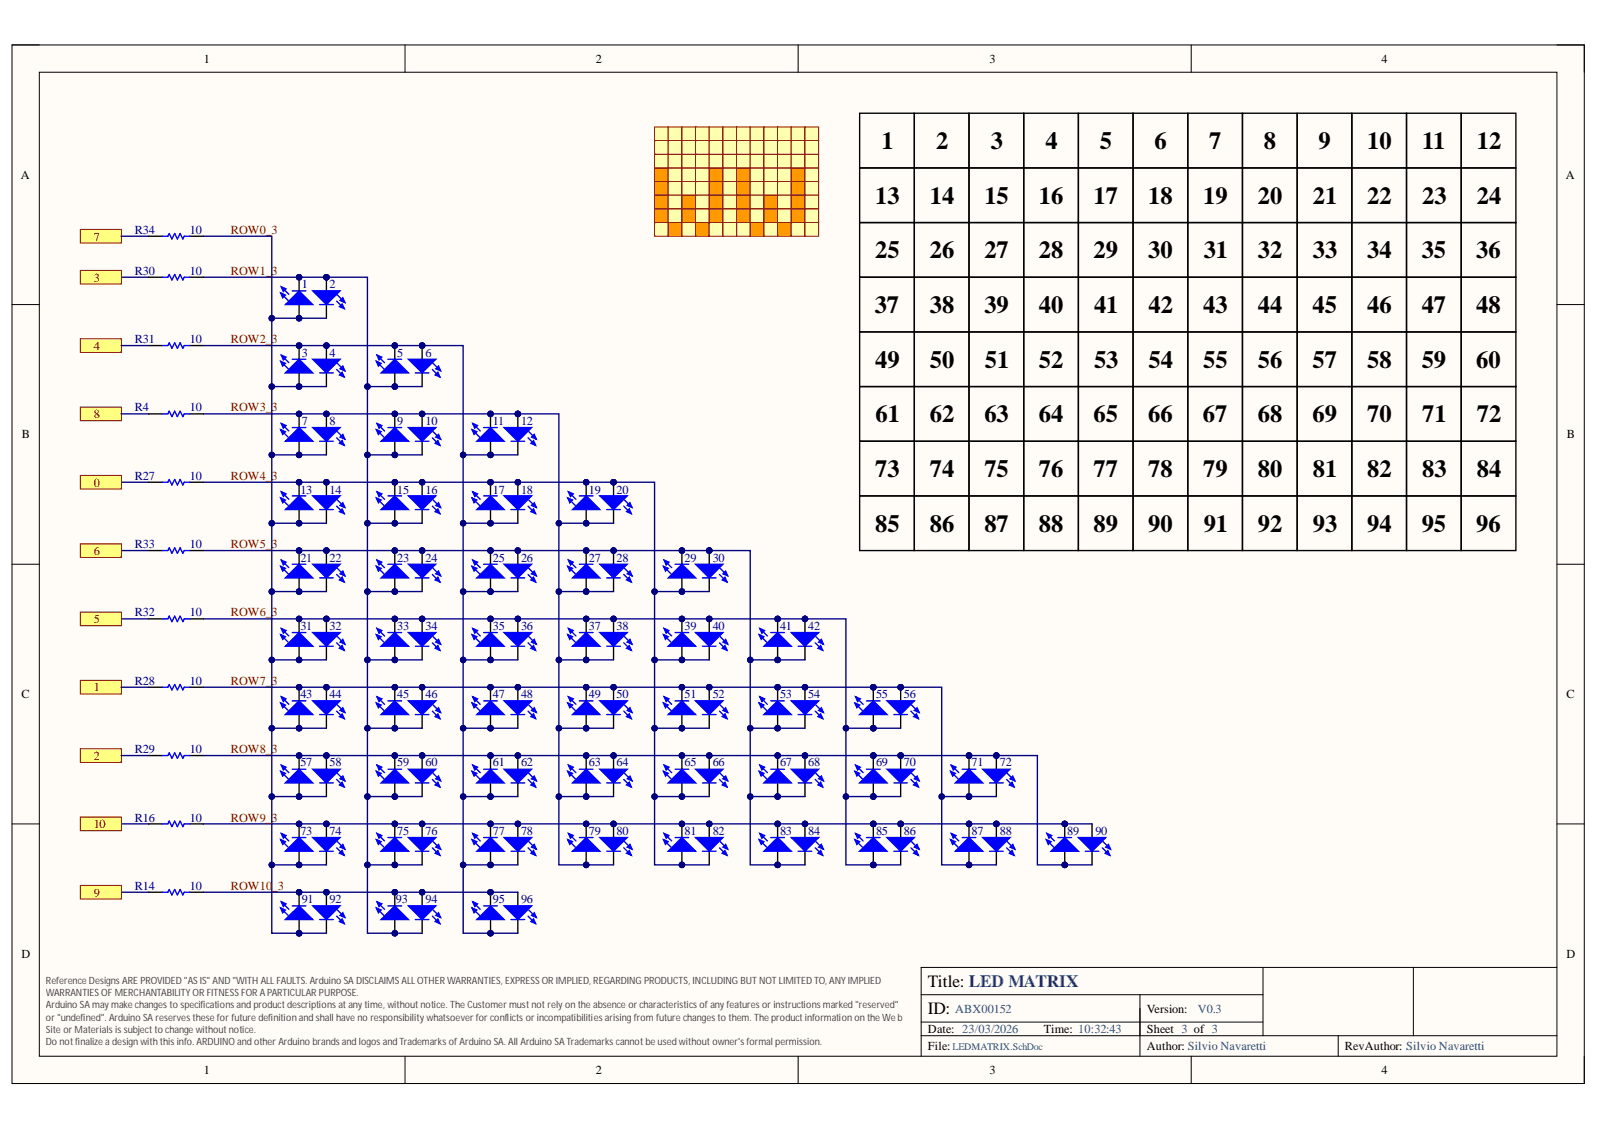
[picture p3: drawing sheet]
<svg xmlns="http://www.w3.org/2000/svg" width="297mm" height="210mm" viewBox="0 0 297 210" stroke-linecap="round" stroke-linejoin="round" font-family="sans-serif">
<defs><g id="words">
<g font-size="4.6">
<text x="163.9" y="27.7">1</text>
<text x="174" y="27.7">2</text>
<text x="184.2" y="27.7">3</text>
<text x="194.3" y="27.7">4</text>
<text x="204.5" y="27.7">5</text>
<text x="214.6" y="27.7">6</text>
<text x="224.8" y="27.7">7</text>
<text x="234.9" y="27.7">8</text>
<text x="245.1" y="27.7">9</text>
<text x="254.1" y="27.7">10</text>
<text x="264.4" y="27.7">11</text>
<text x="274.5" y="27.7">12</text>
<text x="162.7" y="37.8">13</text>
<text x="172.8" y="37.8">14</text>
<text x="183" y="37.8">15</text>
<text x="193.1" y="37.8">16</text>
<text x="203.3" y="37.8">17</text>
<text x="213.4" y="37.8">18</text>
<text x="223.7" y="37.8">19</text>
<text x="233.8" y="37.8">20</text>
<text x="244.1" y="37.8">21</text>
<text x="254.1" y="37.8">22</text>
<text x="264.4" y="37.8">23</text>
<text x="274.5" y="37.8">24</text>
<text x="162.7" y="48">25</text>
<text x="172.8" y="48">26</text>
<text x="183" y="48">27</text>
<text x="193.1" y="48">28</text>
<text x="203.3" y="48">29</text>
<text x="213.4" y="48">30</text>
<text x="223.7" y="48">31</text>
<text x="233.8" y="48">32</text>
<text x="244.1" y="48">33</text>
<text x="254.1" y="48">34</text>
<text x="264.3" y="48">35</text>
<text x="274.4" y="48">36</text>
<text x="162.6" y="58.1">37</text>
<text x="172.8" y="58.1">38</text>
<text x="183" y="58.1">39</text>
<text x="193.1" y="58.1">40</text>
<text x="203.4" y="58.1">41</text>
<text x="213.5" y="58.1">42</text>
<text x="223.7" y="58.1">43</text>
<text x="233.8" y="58.1">44</text>
<text x="244" y="58.1">45</text>
<text x="254.1" y="58.1">46</text>
<text x="264.3" y="58.1">47</text>
<text x="274.4" y="58.1">48</text>
<text x="162.7" y="68.3">49</text>
<text x="172.8" y="68.3">50</text>
<text x="183.1" y="68.3">51</text>
<text x="193.1" y="68.3">52</text>
<text x="203.4" y="68.3">53</text>
<text x="213.5" y="68.3">54</text>
<text x="223.7" y="68.3">55</text>
<text x="233.8" y="68.3">56</text>
<text x="244" y="68.3">57</text>
<text x="254.1" y="68.3">58</text>
<text x="264.3" y="68.3">59</text>
<text x="274.4" y="68.3">60</text>
<text x="162.8" y="78.4">61</text>
<text x="172.8" y="78.4">62</text>
<text x="183" y="78.4">63</text>
<text x="193.1" y="78.4">64</text>
<text x="203.3" y="78.4">65</text>
<text x="213.4" y="78.4">66</text>
<text x="223.6" y="78.4">67</text>
<text x="233.8" y="78.4">68</text>
<text x="244" y="78.4">69</text>
<text x="254.1" y="78.4">70</text>
<text x="264.4" y="78.4">71</text>
<text x="274.5" y="78.4">72</text>
<text x="162.7" y="88.6">73</text>
<text x="172.8" y="88.6">74</text>
<text x="183" y="88.6">75</text>
<text x="193.1" y="88.6">76</text>
<text x="203.3" y="88.6">77</text>
<text x="213.4" y="88.6">78</text>
<text x="223.7" y="88.6">79</text>
<text x="233.8" y="88.6">80</text>
<text x="244.1" y="88.6">81</text>
<text x="254.1" y="88.6">82</text>
<text x="264.4" y="88.6">83</text>
<text x="274.5" y="88.6">84</text>
<text x="162.7" y="98.8">85</text>
<text x="172.8" y="98.8">86</text>
<text x="183" y="98.8">87</text>
<text x="193.1" y="98.8">88</text>
<text x="203.3" y="98.8">89</text>
<text x="213.4" y="98.8">90</text>
<text x="223.7" y="98.8">91</text>
<text x="233.8" y="98.8">92</text>
<text x="244.1" y="98.8">93</text>
<text x="254.1" y="98.8">94</text>
<text x="264.3" y="98.8">95</text>
<text x="274.4" y="98.8">96</text>
</g>
<g font-size="3.2">
<text x="172.5" y="183.4">Title: LED MATRIX</text>
<text x="172.5" y="188.4">ID:</text>
</g>
<g font-size="2.3">
<text x="37.9" y="11.7">1</text>
<text x="110.7" y="11.7">2</text>
<text x="183.9" y="11.7">3</text>
<text x="256.8" y="11.7">4</text>
<text x="3.9" y="33.3">A</text>
<text x="291.1" y="33.3">A</text>
<text x="4.1" y="81.5">B</text>
<text x="291.3" y="81.5">B</text>
<text x="4" y="129.7">C</text>
<text x="291.2" y="129.7">C</text>
<text x="4" y="178">D</text>
<text x="291.2" y="178">D</text>
<text x="172.5" y="191.9">Date: 23/03/2026</text>
<text x="194.1" y="191.9">Time: 10:32:43</text>
<text x="213.2" y="188.1">Version:</text>
<text x="213.2" y="191.9">Sheet 3 of 3</text>
<text x="172.5" y="195.1">File:</text>
<text x="213.2" y="195.1">Author: Silvio Navaretti</text>
<text x="250" y="195.1">RevAuthor: Silvio Navaretti</text>
<text x="37.9" y="199.5">1</text>
<text x="110.7" y="199.5">2</text>
<text x="183.9" y="199.5">3</text>
<text x="256.8" y="199.5">4</text>
</g>
<g font-size="2.3" fill="#800000">
<text x="17.4" y="44.7">7</text>
<text x="42.9" y="43.4">ROW0_3</text>
<text x="17.4" y="52.3">3</text>
<text x="42.9" y="51">ROW1_3</text>
<text x="17.4" y="65">4</text>
<text x="42.9" y="63.7">ROW2_3</text>
<text x="17.4" y="77.6">8</text>
<text x="42.9" y="76.4">ROW3_3</text>
<text x="42.9" y="89.1">ROW4_3</text>
<text x="17.4" y="90.4">0</text>
<text x="42.9" y="101.8">ROW5_3</text>
<text x="17.4" y="103.1">6</text>
<text x="17.4" y="115.8">5</text>
<text x="42.9" y="114.5">ROW6_3</text>
<text x="17.4" y="128.4">1</text>
<text x="42.9" y="127.2">ROW7_3</text>
<text x="17.4" y="141.1">2</text>
<text x="42.9" y="139.8">ROW8_3</text>
<text x="17.4" y="153.9">10</text>
<text x="42.9" y="152.6">ROW9_3</text>
<text x="17.4" y="166.5">9</text>
<text x="42.9" y="165.3">ROW10</text>
<text x="50.6" y="165.3">_3</text>
</g>
<g font-size="2.3" fill="#000080">
<text x="25" y="43.4">R34</text>
<text x="35.3" y="43.4">10</text>
<text x="25" y="51">R30</text>
<text x="35.3" y="51">10</text>
<text x="56.1" y="53.6">1</text>
<text x="61.2" y="53.6">2</text>
<text x="25" y="63.7">R31</text>
<text x="35.3" y="63.7">10</text>
<text x="56.1" y="66.2">3</text>
<text x="61.2" y="66.2">4</text>
<text x="73.8" y="66.2">5</text>
<text x="79.1" y="66.2">6</text>
<text x="25" y="76.4">R4</text>
<text x="35.3" y="76.4">10</text>
<text x="56.1" y="78.9">7</text>
<text x="61.2" y="78.9">8</text>
<text x="73.8" y="78.9">9</text>
<text x="79.1" y="78.9">10</text>
<text x="91.6" y="78.9">11</text>
<text x="96.9" y="78.9">12</text>
<text x="25" y="89.1">R27</text>
<text x="35.3" y="89.1">10</text>
<text x="55.8" y="91.7">13</text>
<text x="61.2" y="91.7">14</text>
<text x="73.8" y="91.7">15</text>
<text x="79.1" y="91.7">16</text>
<text x="91.6" y="91.7">17</text>
<text x="96.9" y="91.7">18</text>
<text x="109.5" y="91.7">19</text>
<text x="114.6" y="91.7">20</text>
<text x="25" y="101.8">R33</text>
<text x="35.3" y="101.8">10</text>
<text x="55.8" y="104.4">21</text>
<text x="61.2" y="104.4">22</text>
<text x="73.8" y="104.4">23</text>
<text x="79.1" y="104.4">24</text>
<text x="91.6" y="104.4">25</text>
<text x="96.9" y="104.4">26</text>
<text x="109.5" y="104.4">27</text>
<text x="114.6" y="104.4">28</text>
<text x="127.2" y="104.4">29</text>
<text x="132.5" y="104.4">30</text>
<text x="25" y="114.5">R32</text>
<text x="35.3" y="114.5">10</text>
<text x="55.8" y="117">31</text>
<text x="61.2" y="117">32</text>
<text x="73.8" y="117">33</text>
<text x="79.1" y="117">34</text>
<text x="91.6" y="117">35</text>
<text x="96.9" y="117">36</text>
<text x="109.5" y="117">37</text>
<text x="114.6" y="117">38</text>
<text x="127.2" y="117">39</text>
<text x="132.5" y="117">40</text>
<text x="145" y="117">41</text>
<text x="150.2" y="117">42</text>
<text x="25" y="127.2">R28</text>
<text x="35.3" y="127.2">10</text>
<text x="55.8" y="129.7">43</text>
<text x="61.2" y="129.7">44</text>
<text x="73.8" y="129.7">45</text>
<text x="79.1" y="129.7">46</text>
<text x="91.6" y="129.7">47</text>
<text x="96.9" y="129.7">48</text>
<text x="109.5" y="129.7">49</text>
<text x="114.6" y="129.7">50</text>
<text x="127.2" y="129.7">51</text>
<text x="132.5" y="129.7">52</text>
<text x="145" y="129.7">53</text>
<text x="150.2" y="129.7">54</text>
<text x="162.8" y="129.7">55</text>
<text x="168" y="129.7">56</text>
<text x="25" y="139.8">R29</text>
<text x="35.3" y="139.8">10</text>
<text x="55.8" y="142.4">57</text>
<text x="61.2" y="142.4">58</text>
<text x="73.8" y="142.4">59</text>
<text x="79.1" y="142.4">60</text>
<text x="91.6" y="142.4">61</text>
<text x="96.9" y="142.4">62</text>
<text x="109.5" y="142.4">63</text>
<text x="114.6" y="142.4">64</text>
<text x="127.2" y="142.4">65</text>
<text x="132.5" y="142.4">66</text>
<text x="145" y="142.4">67</text>
<text x="150.2" y="142.4">68</text>
<text x="162.8" y="142.4">69</text>
<text x="168" y="142.4">70</text>
<text x="180.6" y="142.4">71</text>
<text x="185.9" y="142.4">72</text>
<text x="25" y="152.6">R16</text>
<text x="35.3" y="152.6">10</text>
<text x="55.8" y="155.1">73</text>
<text x="61.2" y="155.1">74</text>
<text x="73.8" y="155.1">75</text>
<text x="79.1" y="155.1">76</text>
<text x="91.6" y="155.1">77</text>
<text x="96.9" y="155.1">78</text>
<text x="109.5" y="155.1">79</text>
<text x="114.6" y="155.1">80</text>
<text x="127.2" y="155.1">81</text>
<text x="132.5" y="155.1">82</text>
<text x="145" y="155.1">83</text>
<text x="150.2" y="155.1">84</text>
<text x="162.8" y="155.1">85</text>
<text x="168" y="155.1">86</text>
<text x="180.6" y="155.1">87</text>
<text x="185.9" y="155.1">88</text>
<text x="198.4" y="155.1">89</text>
<text x="203.6" y="155.1">90</text>
<text x="25" y="165.3">R14</text>
<text x="35.3" y="165.3">10</text>
<text x="56.1" y="167.8">91</text>
<text x="61.2" y="167.8">92</text>
<text x="73.6" y="167.8">93</text>
<text x="79.1" y="167.8">94</text>
<text x="91.6" y="167.8">95</text>
<text x="96.9" y="167.8">96</text>
</g>
<g font-size="2.3" fill="#0a7271">
<text x="177.6" y="188.1">ABX00152</text>
<text x="222.6" y="188.1">V0.3</text>
</g>
<g font-size="1.9" fill="#434343">
<text x="8.5" y="182.8">Reference DesignsARE PROVIDED &quot;AS IS&quot; AND &quot;WITH ALL FAULTS. Arduino SA DISCLAIMS ALL OTHER WARRANTIES, EXPRESS OR IMPLIED, REGARDING PRODUCTS, INCLUDING BUT NOT LIMITED TO, ANYIMPLIED</text>
<text x="8.5" y="185">WARRANTIES OF MERCHANTABILITYOR FITNESS FOR APARTICULAR PURPOSE.</text>
<text x="8.5" y="187.3">Arduino SA may make changesto specificationsand productdescriptionsatany time, withoutnotice. The Customer mustnot rely on the absence or characteristics ofany features or instructionsmarked &quot;reserved&quot;</text>
<text x="8.5" y="189.6">or &quot;undefined&quot;. Arduino SA reservesthese for future definition and shall have no responsibility whatsoever for conflicts or incompatibilitiesarising from future changesto them. The product information on the We b</text>
<text x="8.5" y="191.9">Site or Materials is subject to change withoutnotice.</text>
<text x="8.5" y="194.2">Do notfinalize a design with thisinfo. ARDUINO and other Arduino brandsand logosandTrademarks ofArduino SA. All Arduino SA Trademarkscannotbe used without owner'sformal permission.</text>
</g>
<text font-size="1.9" fill="#0a7271" x="177.1" y="195">LEDMATRIX.SchDoc</text>
</g></defs>
<path d="M2.2 8.3h292.3v193h-292.3z" fill-rule="evenodd" fill="#fffcf8"/>
<path d="M2.2 8.3h292.3v193h-292.3z" fill="none" stroke="#000" stroke-width=".19"/>
<path d="M7.3 13.4h282.1v182.8h-282.1z" fill-rule="evenodd" fill="#fffcf8"/>
<g fill="none" stroke="#000" stroke-width=".19">
<path d="M2.2 8.3h5.1M7.3 13.4h282.1v182.8h-282.1zM75.3 8.3v5.1M148.4 8.3v5.1M221.4 8.3v5.1M289.4 8.3h5.1v5.1M2.2 56.6h5.1M289.4 56.6h5.1M2.2 104.8h5.1M289.4 104.8h5.1M2.2 153h5.1M289.4 153h5.1"/>
<path d="M234.8 179.7v12.7M262.7 179.7v12.7M289.4 179.7h-118.2v16.5M75.3 196.2v5.1M148.4 196.2v5.1M171.2 184.8h63.6M171.2 192.4h118.2M171.2 189.9h63.6M211.9 184.8v11.4M221.4 196.2v5.1M248.7 192.4v3.8M294.5 196.2v5.1"/>
</g>
<g fill="none" stroke="#000" stroke-width=".25">
<path d="M159.8 31.2h10.2v10.1h-10.2zM170 31.2h10.1v10.1h-10.1zM180.1 31.2h10.2v10.1h-10.2zM190.3 31.2h10.2v10.1h-10.2zM200.5 31.2h10.1v10.1h-10.1zM210.6 31.2h10.2v10.1h-10.2zM220.8 31.2h10.1v10.1h-10.1zM230.9 31.2h10.2v10.1h-10.2zM241.1 31.2h10.2v10.1h-10.2zM241.1 21h10.2v10.2h-10.2zM251.3 31.2h10.1v10.1h-10.1zM251.3 21h10.1v10.2h-10.1z"/>
<path d="M261.4 21h10.2v10.2h-10.2zM261.4 31.2h10.2v10.1h-10.2zM271.6 21h10.2v10.2h-10.2zM271.6 31.2h10.2v10.1h-10.2zM159.8 41.3h10.2v10.2h-10.2zM159.8 51.5h10.2v10.2h-10.2zM170 41.3h10.1v10.2h-10.1zM170 51.5h10.1v10.2h-10.1zM180.1 41.3h10.2v10.2h-10.2zM180.1 51.5h10.2v10.2h-10.2zM190.3 41.3h10.2v10.2h-10.2zM190.3 51.5h10.2v10.2h-10.2z"/>
<path d="M200.5 41.3h10.1v10.2h-10.1zM200.5 51.5h10.1v10.2h-10.1zM210.6 41.3h10.2v10.2h-10.2zM210.6 51.5h10.2v10.2h-10.2zM220.8 41.3h10.1v10.2h-10.1zM220.8 51.5h10.1v10.2h-10.1zM230.9 41.3h10.2v10.2h-10.2zM230.9 51.5h10.2v10.2h-10.2zM241.1 41.3h10.2v10.2h-10.2zM241.1 51.5h10.2v10.2h-10.2zM251.3 41.3h10.1v10.2h-10.1zM251.3 51.5h10.1v10.2h-10.1z"/>
<path d="M261.4 41.3h10.2v10.2h-10.2zM261.4 51.5h10.2v10.2h-10.2zM271.6 41.3h10.2v10.2h-10.2zM271.6 51.5h10.2v10.2h-10.2zM159.8 61.7h10.2v10.1h-10.2zM170 61.7h10.1v10.1h-10.1zM180.1 61.7h10.2v10.1h-10.2zM190.3 61.7h10.2v10.1h-10.2zM200.5 61.7h10.1v10.1h-10.1zM210.6 61.7h10.2v10.1h-10.2zM220.8 61.7h10.1v10.1h-10.1z"/>
</g>
<path d="M14.9 126.4h7.7v2.5h-7.7z" fill-rule="evenodd" fill="#ffff80"/>
<path d="M14.9 126.4h7.7v2.5h-7.7z" fill="none" stroke="#800000" stroke-width=".19"/>
<path d="M14.9 139.1h7.7v2.5h-7.7z" fill-rule="evenodd" fill="#ffff80"/>
<path d="M14.9 139.1h7.7v2.5h-7.7z" fill="none" stroke="#800000" stroke-width=".19"/>
<path d="M14.9 62.9h7.7v2.6h-7.7z" fill-rule="evenodd" fill="#ffff80"/>
<path d="M14.9 62.9h7.7v2.6h-7.7z" fill="none" stroke="#800000" stroke-width=".19"/>
<circle cx="126.8" cy="135.3" r=".51" fill="#000080"/>
<circle cx="126.8" cy="135.3" r=".51" fill="none" stroke="#000080" stroke-width=".19"/>
<circle cx="126.8" cy="127.7" r=".51" fill="#000080"/>
<circle cx="126.8" cy="127.7" r=".51" fill="none" stroke="#000080" stroke-width=".19"/>
<path d="M123.3 130.6l1.4 1.4M123.4 129.4l1.4 1.4M125.5 130.2h2.5" fill="none" stroke="#00f" stroke-width=".25"/>
<path d="M123.3 130.6l.9 .4-.5 .5z" fill="#00f"/>
<path d="M123.3 130.6l.9 .4-.5 .5z" fill="none" stroke="#00f" stroke-width=".25"/>
<path d="M123.4 129.4l.9 .4-.5 .5z" fill="#00f"/>
<path d="M123.4 129.4l.9 .4-.5 .5z" fill="none" stroke="#00f" stroke-width=".25"/>
<path d="M126.8 132.7v2.6" fill="none" stroke="#000" stroke-width=".25"/>
<circle cx="126.8" cy="135.3" r=".51" fill="#000080"/>
<circle cx="126.8" cy="135.3" r=".51" fill="none" stroke="#000080" stroke-width=".19"/>
<path d="M126.8 127.7v2.5" fill="none" stroke="#000" stroke-width=".25"/>
<circle cx="126.8" cy="127.7" r=".51" fill="#000080"/>
<circle cx="126.8" cy="127.7" r=".51" fill="none" stroke="#000080" stroke-width=".19"/>
<path d="M124.2 132.7l2.6-2.5 2.5 2.5z" fill="#00f"/>
<path d="M124.2 132.7l2.6-2.5 2.5 2.5z" fill="none" stroke="#00f" stroke-width=".25"/>
<circle cx="73.4" cy="135.3" r=".51" fill="#000080"/>
<circle cx="73.4" cy="135.3" r=".51" fill="none" stroke="#000080" stroke-width=".19"/>
<circle cx="73.4" cy="127.7" r=".51" fill="#000080"/>
<circle cx="73.4" cy="127.7" r=".51" fill="none" stroke="#000080" stroke-width=".19"/>
<path d="M70 130.6l1.3 1.4M70.1 129.4l1.4 1.4M72.1 130.2h2.6" fill="none" stroke="#00f" stroke-width=".25"/>
<path d="M70 130.6l.8 .4-.5 .5z" fill="#00f"/>
<path d="M70 130.6l.8 .4-.5 .5z" fill="none" stroke="#00f" stroke-width=".25"/>
<path d="M70.1 129.4l.9 .4-.5 .5z" fill="#00f"/>
<path d="M70.1 129.4l.9 .4-.5 .5z" fill="none" stroke="#00f" stroke-width=".25"/>
<path d="M73.4 132.7v2.6" fill="none" stroke="#000" stroke-width=".25"/>
<circle cx="73.4" cy="135.3" r=".51" fill="#000080"/>
<circle cx="73.4" cy="135.3" r=".51" fill="none" stroke="#000080" stroke-width=".19"/>
<path d="M73.4 127.7v2.5" fill="none" stroke="#000" stroke-width=".25"/>
<circle cx="73.4" cy="127.7" r=".51" fill="#000080"/>
<circle cx="73.4" cy="127.7" r=".51" fill="none" stroke="#000080" stroke-width=".19"/>
<path d="M70.8 132.7l2.6-2.5 2.5 2.5z" fill="#00f"/>
<path d="M70.8 132.7l2.6-2.5 2.5 2.5z" fill="none" stroke="#00f" stroke-width=".25"/>
<circle cx="55.6" cy="135.3" r=".51" fill="#000080"/>
<circle cx="55.6" cy="135.3" r=".51" fill="none" stroke="#000080" stroke-width=".19"/>
<circle cx="55.6" cy="127.7" r=".51" fill="#000080"/>
<circle cx="55.6" cy="127.7" r=".51" fill="none" stroke="#000080" stroke-width=".19"/>
<path d="M52.2 130.6l1.4 1.4M52.3 129.4l1.4 1.4M54.3 130.2h2.6" fill="none" stroke="#00f" stroke-width=".25"/>
<path d="M52.2 130.6l.9 .4-.6 .5z" fill="#00f"/>
<path d="M52.2 130.6l.9 .4-.6 .5z" fill="none" stroke="#00f" stroke-width=".25"/>
<path d="M52.3 129.4l.9 .4-.5 .5z" fill="#00f"/>
<path d="M52.3 129.4l.9 .4-.5 .5z" fill="none" stroke="#00f" stroke-width=".25"/>
<path d="M55.6 132.7v2.6" fill="none" stroke="#000" stroke-width=".25"/>
<circle cx="55.6" cy="135.3" r=".51" fill="#000080"/>
<circle cx="55.6" cy="135.3" r=".51" fill="none" stroke="#000080" stroke-width=".19"/>
<path d="M55.6 127.7v2.5" fill="none" stroke="#000" stroke-width=".25"/>
<circle cx="55.6" cy="127.7" r=".51" fill="#000080"/>
<circle cx="55.6" cy="127.7" r=".51" fill="none" stroke="#000080" stroke-width=".19"/>
<path d="M53.1 132.7l2.5-2.5 2.5 2.5z" fill="#00f"/>
<path d="M53.1 132.7l2.5-2.5 2.5 2.5z" fill="none" stroke="#00f" stroke-width=".25"/>
<circle cx="144.5" cy="135.3" r=".51" fill="#000080"/>
<circle cx="144.5" cy="135.3" r=".51" fill="none" stroke="#000080" stroke-width=".19"/>
<circle cx="144.5" cy="127.7" r=".51" fill="#000080"/>
<circle cx="144.5" cy="127.7" r=".51" fill="none" stroke="#000080" stroke-width=".19"/>
<path d="M141.1 130.6l1.4 1.4M141.2 129.4l1.4 1.4M143.3 130.2h2.5" fill="none" stroke="#00f" stroke-width=".25"/>
<path d="M141.1 130.6l.9 .4-.5 .5z" fill="#00f"/>
<path d="M141.1 130.6l.9 .4-.5 .5z" fill="none" stroke="#00f" stroke-width=".25"/>
<path d="M141.2 129.4l.9 .4-.5 .5z" fill="#00f"/>
<path d="M141.2 129.4l.9 .4-.5 .5z" fill="none" stroke="#00f" stroke-width=".25"/>
<path d="M144.5 132.7v2.6" fill="none" stroke="#000" stroke-width=".25"/>
<circle cx="144.5" cy="135.3" r=".51" fill="#000080"/>
<circle cx="144.5" cy="135.3" r=".51" fill="none" stroke="#000080" stroke-width=".19"/>
<path d="M144.5 127.7v2.5" fill="none" stroke="#000" stroke-width=".25"/>
<circle cx="144.5" cy="127.7" r=".51" fill="#000080"/>
<circle cx="144.5" cy="127.7" r=".51" fill="none" stroke="#000080" stroke-width=".19"/>
<path d="M142 132.7l2.5-2.5 2.6 2.5z" fill="#00f"/>
<path d="M142 132.7l2.5-2.5 2.6 2.5z" fill="none" stroke="#00f" stroke-width=".25"/>
<circle cx="109" cy="135.3" r=".51" fill="#000080"/>
<circle cx="109" cy="135.3" r=".51" fill="none" stroke="#000080" stroke-width=".19"/>
<circle cx="109" cy="127.7" r=".51" fill="#000080"/>
<circle cx="109" cy="127.7" r=".51" fill="none" stroke="#000080" stroke-width=".19"/>
<path d="M105.5 130.6l1.4 1.4M105.7 129.4l1.4 1.4M107.7 130.2h2.5" fill="none" stroke="#00f" stroke-width=".25"/>
<path d="M105.5 130.6l.9 .4-.5 .5z" fill="#00f"/>
<path d="M105.5 130.6l.9 .4-.5 .5z" fill="none" stroke="#00f" stroke-width=".25"/>
<path d="M105.7 129.4l.9 .4-.6 .5z" fill="#00f"/>
<path d="M105.7 129.4l.9 .4-.6 .5z" fill="none" stroke="#00f" stroke-width=".25"/>
<path d="M109 132.7v2.6" fill="none" stroke="#000" stroke-width=".25"/>
<circle cx="109" cy="135.3" r=".51" fill="#000080"/>
<circle cx="109" cy="135.3" r=".51" fill="none" stroke="#000080" stroke-width=".19"/>
<path d="M109 127.7v2.5" fill="none" stroke="#000" stroke-width=".25"/>
<circle cx="109" cy="127.7" r=".51" fill="#000080"/>
<circle cx="109" cy="127.7" r=".51" fill="none" stroke="#000080" stroke-width=".19"/>
<path d="M109 130.2l2.5 2.5h-5.1z" fill="#00f"/>
<path d="M109 130.2l2.5 2.5h-5.1z" fill="none" stroke="#00f" stroke-width=".25"/>
<circle cx="91.2" cy="135.3" r=".51" fill="#000080"/>
<circle cx="91.2" cy="135.3" r=".51" fill="none" stroke="#000080" stroke-width=".19"/>
<circle cx="91.2" cy="127.7" r=".51" fill="#000080"/>
<circle cx="91.2" cy="127.7" r=".51" fill="none" stroke="#000080" stroke-width=".19"/>
<path d="M87.7 130.6l1.4 1.4M87.9 129.4l1.4 1.4M89.9 130.2h2.5" fill="none" stroke="#00f" stroke-width=".25"/>
<path d="M87.7 130.6l.9 .4-.5 .5z" fill="#00f"/>
<path d="M87.7 130.6l.9 .4-.5 .5z" fill="none" stroke="#00f" stroke-width=".25"/>
<path d="M87.9 129.4l.9 .4-.5 .5z" fill="#00f"/>
<path d="M87.9 129.4l.9 .4-.5 .5z" fill="none" stroke="#00f" stroke-width=".25"/>
<path d="M91.2 132.7v2.6" fill="none" stroke="#000" stroke-width=".25"/>
<circle cx="91.2" cy="135.3" r=".51" fill="#000080"/>
<circle cx="91.2" cy="135.3" r=".51" fill="none" stroke="#000080" stroke-width=".19"/>
<path d="M91.2 127.7v2.5" fill="none" stroke="#000" stroke-width=".25"/>
<circle cx="91.2" cy="127.7" r=".51" fill="#000080"/>
<circle cx="91.2" cy="127.7" r=".51" fill="none" stroke="#000080" stroke-width=".19"/>
<path d="M88.6 132.7l2.6-2.5 2.5 2.5z" fill="#00f"/>
<path d="M88.6 132.7l2.6-2.5 2.5 2.5z" fill="none" stroke="#00f" stroke-width=".25"/>
<circle cx="162.3" cy="135.3" r=".51" fill="#000080"/>
<circle cx="162.3" cy="135.3" r=".51" fill="none" stroke="#000080" stroke-width=".19"/>
<circle cx="162.3" cy="127.7" r=".51" fill="#000080"/>
<circle cx="162.3" cy="127.7" r=".51" fill="none" stroke="#000080" stroke-width=".19"/>
<path d="M158.9 130.6l1.4 1.4M159 129.4l1.4 1.4M161.1 130.2h2.5" fill="none" stroke="#00f" stroke-width=".25"/>
<path d="M158.9 130.6l.9 .4-.5 .5z" fill="#00f"/>
<path d="M158.9 130.6l.9 .4-.5 .5z" fill="none" stroke="#00f" stroke-width=".25"/>
<path d="M159 129.4l.9 .4-.5 .5z" fill="#00f"/>
<path d="M159 129.4l.9 .4-.5 .5z" fill="none" stroke="#00f" stroke-width=".25"/>
<path d="M162.3 132.7v2.6" fill="none" stroke="#000" stroke-width=".25"/>
<circle cx="162.3" cy="135.3" r=".51" fill="#000080"/>
<circle cx="162.3" cy="135.3" r=".51" fill="none" stroke="#000080" stroke-width=".19"/>
<path d="M162.3 127.7v2.5" fill="none" stroke="#000" stroke-width=".25"/>
<circle cx="162.3" cy="127.7" r=".51" fill="#000080"/>
<circle cx="162.3" cy="127.7" r=".51" fill="none" stroke="#000080" stroke-width=".19"/>
<path d="M159.8 132.7l2.5-2.5 2.6 2.5z" fill="#00f"/>
<path d="M159.8 132.7l2.5-2.5 2.6 2.5z" fill="none" stroke="#00f" stroke-width=".25"/>
<circle cx="60.7" cy="127.7" r=".51" fill="#000080"/>
<circle cx="60.7" cy="127.7" r=".51" fill="none" stroke="#000080" stroke-width=".19"/>
<path d="M59.4 132.7h2.5M62.6 132.1l1.4 1.4M62.7 131l1.4 1.4" fill="none" stroke="#00f" stroke-width=".25"/>
<path d="M63.2 132l.5-.5 .4 .9z" fill="#00f"/>
<path d="M63.2 132l.5-.5 .4 .9z" fill="none" stroke="#00f" stroke-width=".25"/>
<path d="M63.1 133.1l.5-.5 .4 .9z" fill="#00f"/>
<path d="M63.1 133.1l.5-.5 .4 .9z" fill="none" stroke="#00f" stroke-width=".25"/>
<path d="M60.7 127.7v2.5" fill="none" stroke="#000" stroke-width=".25"/>
<circle cx="60.7" cy="127.7" r=".51" fill="#000080"/>
<circle cx="60.7" cy="127.7" r=".51" fill="none" stroke="#000080" stroke-width=".19"/>
<path d="M60.7 132.7v2.6" fill="none" stroke="#000" stroke-width=".25"/>
<path d="M58.1 130.2h5.1l-2.5 2.5z" fill="#00f"/>
<path d="M58.1 130.2h5.1l-2.5 2.5z" fill="none" stroke="#00f" stroke-width=".25"/>
<circle cx="96.3" cy="127.7" r=".51" fill="#000080"/>
<circle cx="96.3" cy="127.7" r=".51" fill="none" stroke="#000080" stroke-width=".19"/>
<path d="M95 132.7h2.5M98.2 132.1l1.4 1.4M98.3 131l1.4 1.4" fill="none" stroke="#00f" stroke-width=".25"/>
<path d="M98.8 132l.5-.5 .4 .9z" fill="#00f"/>
<path d="M98.8 132l.5-.5 .4 .9z" fill="none" stroke="#00f" stroke-width=".25"/>
<path d="M98.7 133.1l.5-.5 .4 .9z" fill="#00f"/>
<path d="M98.7 133.1l.5-.5 .4 .9z" fill="none" stroke="#00f" stroke-width=".25"/>
<path d="M96.3 127.7v2.5" fill="none" stroke="#000" stroke-width=".25"/>
<circle cx="96.3" cy="127.7" r=".51" fill="#000080"/>
<circle cx="96.3" cy="127.7" r=".51" fill="none" stroke="#000080" stroke-width=".19"/>
<path d="M96.3 132.7v2.6" fill="none" stroke="#000" stroke-width=".25"/>
<path d="M93.7 130.2h5.1l-2.5 2.5z" fill="#00f"/>
<path d="M93.7 130.2h5.1l-2.5 2.5z" fill="none" stroke="#00f" stroke-width=".25"/>
<circle cx="78.5" cy="127.7" r=".51" fill="#000080"/>
<circle cx="78.5" cy="127.7" r=".51" fill="none" stroke="#000080" stroke-width=".19"/>
<path d="M77.2 132.7h2.5M80.4 132.1l1.4 1.4M80.5 131l1.4 1.4" fill="none" stroke="#00f" stroke-width=".25"/>
<path d="M81 132l.5-.5 .4 .9z" fill="#00f"/>
<path d="M81 132l.5-.5 .4 .9z" fill="none" stroke="#00f" stroke-width=".25"/>
<path d="M80.9 133.1l.5-.5 .4 .9z" fill="#00f"/>
<path d="M80.9 133.1l.5-.5 .4 .9z" fill="none" stroke="#00f" stroke-width=".25"/>
<path d="M78.5 127.7v2.5" fill="none" stroke="#000" stroke-width=".25"/>
<circle cx="78.5" cy="127.7" r=".51" fill="#000080"/>
<circle cx="78.5" cy="127.7" r=".51" fill="none" stroke="#000080" stroke-width=".19"/>
<path d="M78.5 132.7v2.6" fill="none" stroke="#000" stroke-width=".25"/>
<path d="M75.9 130.2h5.1l-2.5 2.5z" fill="#00f"/>
<path d="M75.9 130.2h5.1l-2.5 2.5z" fill="none" stroke="#00f" stroke-width=".25"/>
<circle cx="149.6" cy="127.7" r=".51" fill="#000080"/>
<circle cx="149.6" cy="127.7" r=".51" fill="none" stroke="#000080" stroke-width=".19"/>
<path d="M148.4 132.7h2.5M151.5 132.1l1.4 1.4M151.7 131l1.4 1.4" fill="none" stroke="#00f" stroke-width=".25"/>
<path d="M152.2 132l.5-.5 .4 .9z" fill="#00f"/>
<path d="M152.2 132l.5-.5 .4 .9z" fill="none" stroke="#00f" stroke-width=".25"/>
<path d="M152 133.1l.5-.5 .4 .9z" fill="#00f"/>
<path d="M152 133.1l.5-.5 .4 .9z" fill="none" stroke="#00f" stroke-width=".25"/>
<path d="M149.6 127.7v2.5" fill="none" stroke="#000" stroke-width=".25"/>
<circle cx="149.6" cy="127.7" r=".51" fill="#000080"/>
<circle cx="149.6" cy="127.7" r=".51" fill="none" stroke="#000080" stroke-width=".19"/>
<path d="M149.6 132.7v2.6" fill="none" stroke="#000" stroke-width=".25"/>
<path d="M147.1 130.2h5.1l-2.6 2.5z" fill="#00f"/>
<path d="M147.1 130.2h5.1l-2.6 2.5z" fill="none" stroke="#00f" stroke-width=".25"/>
<circle cx="131.8" cy="127.7" r=".51" fill="#000080"/>
<circle cx="131.8" cy="127.7" r=".51" fill="none" stroke="#000080" stroke-width=".19"/>
<path d="M130.6 132.7h2.5M133.7 132.1l1.4 1.4M133.9 131l1.4 1.4" fill="none" stroke="#00f" stroke-width=".25"/>
<path d="M134.4 132l.5-.5 .4 .9z" fill="#00f"/>
<path d="M134.4 132l.5-.5 .4 .9z" fill="none" stroke="#00f" stroke-width=".25"/>
<path d="M134.2 133.1l.6-.5 .3 .9z" fill="#00f"/>
<path d="M134.2 133.1l.6-.5 .3 .9z" fill="none" stroke="#00f" stroke-width=".25"/>
<path d="M131.8 127.7v2.5" fill="none" stroke="#000" stroke-width=".25"/>
<circle cx="131.8" cy="127.7" r=".51" fill="#000080"/>
<circle cx="131.8" cy="127.7" r=".51" fill="none" stroke="#000080" stroke-width=".19"/>
<path d="M131.8 132.7v2.6" fill="none" stroke="#000" stroke-width=".25"/>
<path d="M129.3 130.2h5.1l-2.6 2.5z" fill="#00f"/>
<path d="M129.3 130.2h5.1l-2.6 2.5z" fill="none" stroke="#00f" stroke-width=".25"/>
<circle cx="114" cy="127.7" r=".51" fill="#000080"/>
<circle cx="114" cy="127.7" r=".51" fill="none" stroke="#000080" stroke-width=".19"/>
<path d="M112.8 132.7h2.5M116 132.1l1.4 1.4M116.1 131l1.4 1.4" fill="none" stroke="#00f" stroke-width=".25"/>
<path d="M116.6 132l.5-.5 .4 .9z" fill="#00f"/>
<path d="M116.6 132l.5-.5 .4 .9z" fill="none" stroke="#00f" stroke-width=".25"/>
<path d="M116.5 133.1l.5-.5 .4 .9z" fill="#00f"/>
<path d="M116.5 133.1l.5-.5 .4 .9z" fill="none" stroke="#00f" stroke-width=".25"/>
<path d="M114 127.7v2.5" fill="none" stroke="#000" stroke-width=".25"/>
<circle cx="114" cy="127.7" r=".51" fill="#000080"/>
<circle cx="114" cy="127.7" r=".51" fill="none" stroke="#000080" stroke-width=".19"/>
<path d="M114 132.7v2.6" fill="none" stroke="#000" stroke-width=".25"/>
<path d="M111.5 130.2h5.1l-2.6 2.5z" fill="#00f"/>
<path d="M111.5 130.2h5.1l-2.6 2.5z" fill="none" stroke="#00f" stroke-width=".25"/>
<circle cx="126.8" cy="122.6" r=".51" fill="#000080"/>
<circle cx="126.8" cy="122.6" r=".51" fill="none" stroke="#000080" stroke-width=".19"/>
<circle cx="126.8" cy="115" r=".51" fill="#000080"/>
<circle cx="126.8" cy="115" r=".51" fill="none" stroke="#000080" stroke-width=".19"/>
<path d="M123.3 117.9l1.4 1.4M123.4 116.7l1.4 1.4M125.5 117.5h2.5" fill="none" stroke="#00f" stroke-width=".25"/>
<path d="M123.3 117.9l.9 .4-.5 .5z" fill="#00f"/>
<path d="M123.3 117.9l.9 .4-.5 .5z" fill="none" stroke="#00f" stroke-width=".25"/>
<path d="M123.4 116.7l.9 .4-.5 .5z" fill="#00f"/>
<path d="M123.4 116.7l.9 .4-.5 .5z" fill="none" stroke="#00f" stroke-width=".25"/>
<path d="M126.8 120v2.6" fill="none" stroke="#000" stroke-width=".25"/>
<circle cx="126.8" cy="122.6" r=".51" fill="#000080"/>
<circle cx="126.8" cy="122.6" r=".51" fill="none" stroke="#000080" stroke-width=".19"/>
<path d="M126.8 115v2.5" fill="none" stroke="#000" stroke-width=".25"/>
<circle cx="126.8" cy="115" r=".51" fill="#000080"/>
<circle cx="126.8" cy="115" r=".51" fill="none" stroke="#000080" stroke-width=".19"/>
<path d="M124.2 120l2.6-2.5 2.5 2.5z" fill="#00f"/>
<path d="M124.2 120l2.6-2.5 2.5 2.5z" fill="none" stroke="#00f" stroke-width=".25"/>
<circle cx="109" cy="122.6" r=".51" fill="#000080"/>
<circle cx="109" cy="122.6" r=".51" fill="none" stroke="#000080" stroke-width=".19"/>
<circle cx="109" cy="115" r=".51" fill="#000080"/>
<circle cx="109" cy="115" r=".51" fill="none" stroke="#000080" stroke-width=".19"/>
<path d="M105.5 117.9l1.4 1.4M105.7 116.7l1.4 1.4M107.7 117.5h2.5" fill="none" stroke="#00f" stroke-width=".25"/>
<path d="M105.5 117.9l.9 .4-.5 .5z" fill="#00f"/>
<path d="M105.5 117.9l.9 .4-.5 .5z" fill="none" stroke="#00f" stroke-width=".25"/>
<path d="M105.7 116.7l.9 .4-.6 .5z" fill="#00f"/>
<path d="M105.7 116.7l.9 .4-.6 .5z" fill="none" stroke="#00f" stroke-width=".25"/>
<path d="M109 120v2.6" fill="none" stroke="#000" stroke-width=".25"/>
<circle cx="109" cy="122.6" r=".51" fill="#000080"/>
<circle cx="109" cy="122.6" r=".51" fill="none" stroke="#000080" stroke-width=".19"/>
<path d="M109 115v2.5" fill="none" stroke="#000" stroke-width=".25"/>
<circle cx="109" cy="115" r=".51" fill="#000080"/>
<circle cx="109" cy="115" r=".51" fill="none" stroke="#000080" stroke-width=".19"/>
<path d="M109 117.5l2.5 2.5h-5.1z" fill="#00f"/>
<path d="M109 117.5l2.5 2.5h-5.1z" fill="none" stroke="#00f" stroke-width=".25"/>
<circle cx="144.5" cy="122.6" r=".51" fill="#000080"/>
<circle cx="144.5" cy="122.6" r=".51" fill="none" stroke="#000080" stroke-width=".19"/>
<circle cx="144.5" cy="115" r=".51" fill="#000080"/>
<circle cx="144.5" cy="115" r=".51" fill="none" stroke="#000080" stroke-width=".19"/>
<path d="M141.1 117.9l1.4 1.4M141.2 116.7l1.4 1.4M143.3 117.5h2.5" fill="none" stroke="#00f" stroke-width=".25"/>
<path d="M141.1 117.9l.9 .4-.5 .5z" fill="#00f"/>
<path d="M141.1 117.9l.9 .4-.5 .5z" fill="none" stroke="#00f" stroke-width=".25"/>
<path d="M141.2 116.7l.9 .4-.5 .5z" fill="#00f"/>
<path d="M141.2 116.7l.9 .4-.5 .5z" fill="none" stroke="#00f" stroke-width=".25"/>
<path d="M144.5 120v2.6" fill="none" stroke="#000" stroke-width=".25"/>
<circle cx="144.5" cy="122.6" r=".51" fill="#000080"/>
<circle cx="144.5" cy="122.6" r=".51" fill="none" stroke="#000080" stroke-width=".19"/>
<path d="M144.5 115v2.5" fill="none" stroke="#000" stroke-width=".25"/>
<circle cx="144.5" cy="115" r=".51" fill="#000080"/>
<circle cx="144.5" cy="115" r=".51" fill="none" stroke="#000080" stroke-width=".19"/>
<path d="M142 120l2.5-2.5 2.6 2.5z" fill="#00f"/>
<path d="M142 120l2.5-2.5 2.6 2.5z" fill="none" stroke="#00f" stroke-width=".25"/>
<circle cx="73.4" cy="122.6" r=".51" fill="#000080"/>
<circle cx="73.4" cy="122.6" r=".51" fill="none" stroke="#000080" stroke-width=".19"/>
<circle cx="73.4" cy="115" r=".51" fill="#000080"/>
<circle cx="73.4" cy="115" r=".51" fill="none" stroke="#000080" stroke-width=".19"/>
<path d="M70 117.9l1.3 1.4M70.1 116.7l1.4 1.4M72.1 117.5h2.6" fill="none" stroke="#00f" stroke-width=".25"/>
<path d="M70 117.9l.8 .4-.5 .5z" fill="#00f"/>
<path d="M70 117.9l.8 .4-.5 .5z" fill="none" stroke="#00f" stroke-width=".25"/>
<path d="M70.1 116.7l.9 .4-.5 .5z" fill="#00f"/>
<path d="M70.1 116.7l.9 .4-.5 .5z" fill="none" stroke="#00f" stroke-width=".25"/>
<path d="M73.4 120v2.6" fill="none" stroke="#000" stroke-width=".25"/>
<circle cx="73.4" cy="122.6" r=".51" fill="#000080"/>
<circle cx="73.4" cy="122.6" r=".51" fill="none" stroke="#000080" stroke-width=".19"/>
<path d="M73.4 115v2.5" fill="none" stroke="#000" stroke-width=".25"/>
<circle cx="73.4" cy="115" r=".51" fill="#000080"/>
<circle cx="73.4" cy="115" r=".51" fill="none" stroke="#000080" stroke-width=".19"/>
<path d="M70.8 120l2.6-2.5 2.5 2.5z" fill="#00f"/>
<path d="M70.8 120l2.6-2.5 2.5 2.5z" fill="none" stroke="#00f" stroke-width=".25"/>
<circle cx="55.6" cy="122.6" r=".51" fill="#000080"/>
<circle cx="55.6" cy="122.6" r=".51" fill="none" stroke="#000080" stroke-width=".19"/>
<circle cx="55.6" cy="115" r=".51" fill="#000080"/>
<circle cx="55.6" cy="115" r=".51" fill="none" stroke="#000080" stroke-width=".19"/>
<path d="M52.2 117.9l1.4 1.4M52.3 116.7l1.4 1.4M54.3 117.5h2.6" fill="none" stroke="#00f" stroke-width=".25"/>
<path d="M52.2 117.9l.9 .4-.6 .5z" fill="#00f"/>
<path d="M52.2 117.9l.9 .4-.6 .5z" fill="none" stroke="#00f" stroke-width=".25"/>
<path d="M52.3 116.7l.9 .4-.5 .5z" fill="#00f"/>
<path d="M52.3 116.7l.9 .4-.5 .5z" fill="none" stroke="#00f" stroke-width=".25"/>
<path d="M55.6 120v2.6" fill="none" stroke="#000" stroke-width=".25"/>
<circle cx="55.6" cy="122.6" r=".51" fill="#000080"/>
<circle cx="55.6" cy="122.6" r=".51" fill="none" stroke="#000080" stroke-width=".19"/>
<path d="M55.6 115v2.5" fill="none" stroke="#000" stroke-width=".25"/>
<circle cx="55.6" cy="115" r=".51" fill="#000080"/>
<circle cx="55.6" cy="115" r=".51" fill="none" stroke="#000080" stroke-width=".19"/>
<path d="M53.1 120l2.5-2.5 2.5 2.5z" fill="#00f"/>
<path d="M53.1 120l2.5-2.5 2.5 2.5z" fill="none" stroke="#00f" stroke-width=".25"/>
<circle cx="91.2" cy="122.6" r=".51" fill="#000080"/>
<circle cx="91.2" cy="122.6" r=".51" fill="none" stroke="#000080" stroke-width=".19"/>
<circle cx="91.2" cy="115" r=".51" fill="#000080"/>
<circle cx="91.2" cy="115" r=".51" fill="none" stroke="#000080" stroke-width=".19"/>
<path d="M87.7 117.9l1.4 1.4M87.9 116.7l1.4 1.4M89.9 117.5h2.5" fill="none" stroke="#00f" stroke-width=".25"/>
<path d="M87.7 117.9l.9 .4-.5 .5z" fill="#00f"/>
<path d="M87.7 117.9l.9 .4-.5 .5z" fill="none" stroke="#00f" stroke-width=".25"/>
<path d="M87.9 116.7l.9 .4-.5 .5z" fill="#00f"/>
<path d="M87.9 116.7l.9 .4-.5 .5z" fill="none" stroke="#00f" stroke-width=".25"/>
<path d="M91.2 120v2.6" fill="none" stroke="#000" stroke-width=".25"/>
<circle cx="91.2" cy="122.6" r=".51" fill="#000080"/>
<circle cx="91.2" cy="122.6" r=".51" fill="none" stroke="#000080" stroke-width=".19"/>
<path d="M91.2 115v2.5" fill="none" stroke="#000" stroke-width=".25"/>
<circle cx="91.2" cy="115" r=".51" fill="#000080"/>
<circle cx="91.2" cy="115" r=".51" fill="none" stroke="#000080" stroke-width=".19"/>
<path d="M88.6 120l2.6-2.5 2.5 2.5z" fill="#00f"/>
<path d="M88.6 120l2.6-2.5 2.5 2.5z" fill="none" stroke="#00f" stroke-width=".25"/>
<circle cx="149.6" cy="115" r=".51" fill="#000080"/>
<circle cx="149.6" cy="115" r=".51" fill="none" stroke="#000080" stroke-width=".19"/>
<path d="M151.5 119.4l1.4 1.4M151.7 118.3l1.4 1.4M148.4 120h2.5" fill="none" stroke="#00f" stroke-width=".25"/>
<path d="M152.7 118.8l.4 .9-.9-.4z" fill="#00f"/>
<path d="M152.7 118.8l.4 .9-.9-.4z" fill="none" stroke="#00f" stroke-width=".25"/>
<path d="M152 120.4l.5-.5 .4 .9z" fill="#00f"/>
<path d="M152 120.4l.5-.5 .4 .9z" fill="none" stroke="#00f" stroke-width=".25"/>
<path d="M149.6 115v2.5" fill="none" stroke="#000" stroke-width=".25"/>
<circle cx="149.6" cy="115" r=".51" fill="#000080"/>
<circle cx="149.6" cy="115" r=".51" fill="none" stroke="#000080" stroke-width=".19"/>
<path d="M149.6 120v2.6" fill="none" stroke="#000" stroke-width=".25"/>
<path d="M147.1 117.5h5.1l-2.6 2.5z" fill="#00f"/>
<path d="M147.1 117.5h5.1l-2.6 2.5z" fill="none" stroke="#00f" stroke-width=".25"/>
<circle cx="60.7" cy="115" r=".51" fill="#000080"/>
<circle cx="60.7" cy="115" r=".51" fill="none" stroke="#000080" stroke-width=".19"/>
<path d="M62.6 119.4l1.4 1.4M62.7 118.3l1.4 1.4M59.4 120h2.5" fill="none" stroke="#00f" stroke-width=".25"/>
<path d="M63.7 118.8l.4 .9-.9-.4z" fill="#00f"/>
<path d="M63.7 118.8l.4 .9-.9-.4z" fill="none" stroke="#00f" stroke-width=".25"/>
<path d="M63.1 120.4l.5-.5 .4 .9z" fill="#00f"/>
<path d="M63.1 120.4l.5-.5 .4 .9z" fill="none" stroke="#00f" stroke-width=".25"/>
<path d="M60.7 115v2.5" fill="none" stroke="#000" stroke-width=".25"/>
<circle cx="60.7" cy="115" r=".51" fill="#000080"/>
<circle cx="60.7" cy="115" r=".51" fill="none" stroke="#000080" stroke-width=".19"/>
<path d="M60.7 120v2.6" fill="none" stroke="#000" stroke-width=".25"/>
<path d="M58.1 117.5h5.1l-2.5 2.5z" fill="#00f"/>
<path d="M58.1 117.5h5.1l-2.5 2.5z" fill="none" stroke="#00f" stroke-width=".25"/>
<circle cx="131.8" cy="115" r=".51" fill="#000080"/>
<circle cx="131.8" cy="115" r=".51" fill="none" stroke="#000080" stroke-width=".19"/>
<path d="M133.7 119.4l1.4 1.4M133.9 118.3l1.4 1.4M130.6 120h2.5" fill="none" stroke="#00f" stroke-width=".25"/>
<path d="M134.9 118.8l.4 .9-.9-.4z" fill="#00f"/>
<path d="M134.9 118.8l.4 .9-.9-.4z" fill="none" stroke="#00f" stroke-width=".25"/>
<path d="M134.2 120.4l.6-.5 .3 .9z" fill="#00f"/>
<path d="M134.2 120.4l.6-.5 .3 .9z" fill="none" stroke="#00f" stroke-width=".25"/>
<path d="M131.8 115v2.5" fill="none" stroke="#000" stroke-width=".25"/>
<circle cx="131.8" cy="115" r=".51" fill="#000080"/>
<circle cx="131.8" cy="115" r=".51" fill="none" stroke="#000080" stroke-width=".19"/>
<path d="M131.8 120v2.6" fill="none" stroke="#000" stroke-width=".25"/>
<path d="M129.3 117.5h5.1l-2.6 2.5z" fill="#00f"/>
<path d="M129.3 117.5h5.1l-2.6 2.5z" fill="none" stroke="#00f" stroke-width=".25"/>
<circle cx="96.3" cy="115" r=".51" fill="#000080"/>
<circle cx="96.3" cy="115" r=".51" fill="none" stroke="#000080" stroke-width=".19"/>
<path d="M98.2 119.4l1.4 1.4M98.3 118.3l1.4 1.4M95 120h2.5" fill="none" stroke="#00f" stroke-width=".25"/>
<path d="M99.3 118.8l.4 .9-.9-.4z" fill="#00f"/>
<path d="M99.3 118.8l.4 .9-.9-.4z" fill="none" stroke="#00f" stroke-width=".25"/>
<path d="M98.7 120.4l.5-.5 .4 .9z" fill="#00f"/>
<path d="M98.7 120.4l.5-.5 .4 .9z" fill="none" stroke="#00f" stroke-width=".25"/>
<path d="M96.3 115v2.5" fill="none" stroke="#000" stroke-width=".25"/>
<circle cx="96.3" cy="115" r=".51" fill="#000080"/>
<circle cx="96.3" cy="115" r=".51" fill="none" stroke="#000080" stroke-width=".19"/>
<path d="M96.3 120v2.6" fill="none" stroke="#000" stroke-width=".25"/>
<path d="M93.7 117.5h5.1l-2.5 2.5z" fill="#00f"/>
<path d="M93.7 117.5h5.1l-2.5 2.5z" fill="none" stroke="#00f" stroke-width=".25"/>
<circle cx="78.5" cy="115" r=".51" fill="#000080"/>
<circle cx="78.5" cy="115" r=".51" fill="none" stroke="#000080" stroke-width=".19"/>
<path d="M80.4 119.4l1.4 1.4M80.5 118.3l1.4 1.4M77.2 120h2.5" fill="none" stroke="#00f" stroke-width=".25"/>
<path d="M81.5 118.8l.4 .9-.9-.4z" fill="#00f"/>
<path d="M81.5 118.8l.4 .9-.9-.4z" fill="none" stroke="#00f" stroke-width=".25"/>
<path d="M80.9 120.4l.5-.5 .4 .9z" fill="#00f"/>
<path d="M80.9 120.4l.5-.5 .4 .9z" fill="none" stroke="#00f" stroke-width=".25"/>
<path d="M78.5 115v2.5" fill="none" stroke="#000" stroke-width=".25"/>
<circle cx="78.5" cy="115" r=".51" fill="#000080"/>
<circle cx="78.5" cy="115" r=".51" fill="none" stroke="#000080" stroke-width=".19"/>
<path d="M78.5 120v2.6" fill="none" stroke="#000" stroke-width=".25"/>
<path d="M75.9 117.5h5.1l-2.5 2.5z" fill="#00f"/>
<path d="M75.9 117.5h5.1l-2.5 2.5z" fill="none" stroke="#00f" stroke-width=".25"/>
<circle cx="114" cy="115" r=".51" fill="#000080"/>
<circle cx="114" cy="115" r=".51" fill="none" stroke="#000080" stroke-width=".19"/>
<path d="M116 119.4l1.4 1.4M116.1 118.3l1.4 1.4M112.8 120h2.5" fill="none" stroke="#00f" stroke-width=".25"/>
<path d="M117.1 118.8l.4 .9-.9-.4z" fill="#00f"/>
<path d="M117.1 118.8l.4 .9-.9-.4z" fill="none" stroke="#00f" stroke-width=".25"/>
<path d="M116.5 120.4l.5-.5 .4 .9z" fill="#00f"/>
<path d="M116.5 120.4l.5-.5 .4 .9z" fill="none" stroke="#00f" stroke-width=".25"/>
<path d="M114 115v2.5" fill="none" stroke="#000" stroke-width=".25"/>
<circle cx="114" cy="115" r=".51" fill="#000080"/>
<circle cx="114" cy="115" r=".51" fill="none" stroke="#000080" stroke-width=".19"/>
<path d="M114 120v2.6" fill="none" stroke="#000" stroke-width=".25"/>
<path d="M111.5 117.5h5.1l-2.6 2.5z" fill="#00f"/>
<path d="M111.5 117.5h5.1l-2.6 2.5z" fill="none" stroke="#00f" stroke-width=".25"/>
<circle cx="126.8" cy="109.9" r=".51" fill="#000080"/>
<circle cx="126.8" cy="109.9" r=".51" fill="none" stroke="#000080" stroke-width=".19"/>
<circle cx="126.8" cy="102.3" r=".51" fill="#000080"/>
<circle cx="126.8" cy="102.3" r=".51" fill="none" stroke="#000080" stroke-width=".19"/>
<path d="M123.3 105.2l1.4 1.4M123.4 104l1.4 1.4M125.5 104.8h2.5" fill="none" stroke="#00f" stroke-width=".25"/>
<path d="M123.3 105.2l.9 .4-.5 .5z" fill="#00f"/>
<path d="M123.3 105.2l.9 .4-.5 .5z" fill="none" stroke="#00f" stroke-width=".25"/>
<path d="M123.4 104l.9 .4-.5 .5z" fill="#00f"/>
<path d="M123.4 104l.9 .4-.5 .5z" fill="none" stroke="#00f" stroke-width=".25"/>
<path d="M126.8 107.3v2.6" fill="none" stroke="#000" stroke-width=".25"/>
<circle cx="126.8" cy="109.9" r=".51" fill="#000080"/>
<circle cx="126.8" cy="109.9" r=".51" fill="none" stroke="#000080" stroke-width=".19"/>
<path d="M126.8 102.3v2.5" fill="none" stroke="#000" stroke-width=".25"/>
<circle cx="126.8" cy="102.3" r=".51" fill="#000080"/>
<circle cx="126.8" cy="102.3" r=".51" fill="none" stroke="#000080" stroke-width=".19"/>
<path d="M124.2 107.3l2.6-2.5 2.5 2.5z" fill="#00f"/>
<path d="M124.2 107.3l2.6-2.5 2.5 2.5z" fill="none" stroke="#00f" stroke-width=".25"/>
<circle cx="55.6" cy="109.9" r=".51" fill="#000080"/>
<circle cx="55.6" cy="109.9" r=".51" fill="none" stroke="#000080" stroke-width=".19"/>
<circle cx="55.6" cy="102.3" r=".51" fill="#000080"/>
<circle cx="55.6" cy="102.3" r=".51" fill="none" stroke="#000080" stroke-width=".19"/>
<path d="M52.2 105.2l1.4 1.4M52.3 104l1.4 1.4M54.3 104.8h2.6" fill="none" stroke="#00f" stroke-width=".25"/>
<path d="M52.2 105.2l.9 .4-.6 .5z" fill="#00f"/>
<path d="M52.2 105.2l.9 .4-.6 .5z" fill="none" stroke="#00f" stroke-width=".25"/>
<path d="M52.3 104l.9 .4-.5 .5z" fill="#00f"/>
<path d="M52.3 104l.9 .4-.5 .5z" fill="none" stroke="#00f" stroke-width=".25"/>
<path d="M55.6 107.3v2.6" fill="none" stroke="#000" stroke-width=".25"/>
<circle cx="55.6" cy="109.9" r=".51" fill="#000080"/>
<circle cx="55.6" cy="109.9" r=".51" fill="none" stroke="#000080" stroke-width=".19"/>
<path d="M55.6 102.3v2.5" fill="none" stroke="#000" stroke-width=".25"/>
<circle cx="55.6" cy="102.3" r=".51" fill="#000080"/>
<circle cx="55.6" cy="102.3" r=".51" fill="none" stroke="#000080" stroke-width=".19"/>
<path d="M53.1 107.3l2.5-2.5 2.5 2.5z" fill="#00f"/>
<path d="M53.1 107.3l2.5-2.5 2.5 2.5z" fill="none" stroke="#00f" stroke-width=".25"/>
<circle cx="73.4" cy="109.9" r=".51" fill="#000080"/>
<circle cx="73.4" cy="109.9" r=".51" fill="none" stroke="#000080" stroke-width=".19"/>
<circle cx="73.4" cy="102.3" r=".51" fill="#000080"/>
<circle cx="73.4" cy="102.3" r=".51" fill="none" stroke="#000080" stroke-width=".19"/>
<path d="M70 105.2l1.3 1.4M70.1 104l1.4 1.4M72.1 104.8h2.6" fill="none" stroke="#00f" stroke-width=".25"/>
<path d="M70 105.2l.8 .4-.5 .5z" fill="#00f"/>
<path d="M70 105.2l.8 .4-.5 .5z" fill="none" stroke="#00f" stroke-width=".25"/>
<path d="M70.1 104l.9 .4-.5 .5z" fill="#00f"/>
<path d="M70.1 104l.9 .4-.5 .5z" fill="none" stroke="#00f" stroke-width=".25"/>
<path d="M73.4 107.3v2.6" fill="none" stroke="#000" stroke-width=".25"/>
<circle cx="73.4" cy="109.9" r=".51" fill="#000080"/>
<circle cx="73.4" cy="109.9" r=".51" fill="none" stroke="#000080" stroke-width=".19"/>
<path d="M73.4 102.3v2.5" fill="none" stroke="#000" stroke-width=".25"/>
<circle cx="73.4" cy="102.3" r=".51" fill="#000080"/>
<circle cx="73.4" cy="102.3" r=".51" fill="none" stroke="#000080" stroke-width=".19"/>
<path d="M70.8 107.3l2.6-2.5 2.5 2.5z" fill="#00f"/>
<path d="M70.8 107.3l2.6-2.5 2.5 2.5z" fill="none" stroke="#00f" stroke-width=".25"/>
<circle cx="91.2" cy="109.9" r=".51" fill="#000080"/>
<circle cx="91.2" cy="109.9" r=".51" fill="none" stroke="#000080" stroke-width=".19"/>
<circle cx="91.2" cy="102.3" r=".51" fill="#000080"/>
<circle cx="91.2" cy="102.3" r=".51" fill="none" stroke="#000080" stroke-width=".19"/>
<path d="M87.7 105.2l1.4 1.4M87.9 104l1.4 1.4M89.9 104.8h2.5" fill="none" stroke="#00f" stroke-width=".25"/>
<path d="M87.7 105.2l.9 .4-.5 .5z" fill="#00f"/>
<path d="M87.7 105.2l.9 .4-.5 .5z" fill="none" stroke="#00f" stroke-width=".25"/>
<path d="M87.9 104l.9 .4-.5 .5z" fill="#00f"/>
<path d="M87.9 104l.9 .4-.5 .5z" fill="none" stroke="#00f" stroke-width=".25"/>
<path d="M91.2 107.3v2.6" fill="none" stroke="#000" stroke-width=".25"/>
<circle cx="91.2" cy="109.9" r=".51" fill="#000080"/>
<circle cx="91.2" cy="109.9" r=".51" fill="none" stroke="#000080" stroke-width=".19"/>
<path d="M91.2 102.3v2.5" fill="none" stroke="#000" stroke-width=".25"/>
<circle cx="91.2" cy="102.3" r=".51" fill="#000080"/>
<circle cx="91.2" cy="102.3" r=".51" fill="none" stroke="#000080" stroke-width=".19"/>
<path d="M88.6 107.3l2.6-2.5 2.5 2.5z" fill="#00f"/>
<path d="M88.6 107.3l2.6-2.5 2.5 2.5z" fill="none" stroke="#00f" stroke-width=".25"/>
<circle cx="109" cy="109.9" r=".51" fill="#000080"/>
<circle cx="109" cy="109.9" r=".51" fill="none" stroke="#000080" stroke-width=".19"/>
<circle cx="109" cy="102.3" r=".51" fill="#000080"/>
<circle cx="109" cy="102.3" r=".51" fill="none" stroke="#000080" stroke-width=".19"/>
<path d="M105.5 105.2l1.4 1.4M105.7 104l1.4 1.4M107.7 104.8h2.5" fill="none" stroke="#00f" stroke-width=".25"/>
<path d="M105.5 105.2l.9 .4-.5 .5z" fill="#00f"/>
<path d="M105.5 105.2l.9 .4-.5 .5z" fill="none" stroke="#00f" stroke-width=".25"/>
<path d="M105.7 104l.9 .4-.6 .5z" fill="#00f"/>
<path d="M105.7 104l.9 .4-.6 .5z" fill="none" stroke="#00f" stroke-width=".25"/>
<path d="M109 107.3v2.6" fill="none" stroke="#000" stroke-width=".25"/>
<circle cx="109" cy="109.9" r=".51" fill="#000080"/>
<circle cx="109" cy="109.9" r=".51" fill="none" stroke="#000080" stroke-width=".19"/>
<path d="M109 102.3v2.5" fill="none" stroke="#000" stroke-width=".25"/>
<circle cx="109" cy="102.3" r=".51" fill="#000080"/>
<circle cx="109" cy="102.3" r=".51" fill="none" stroke="#000080" stroke-width=".19"/>
<path d="M106.4 107.3l2.6-2.5 2.5 2.5z" fill="#00f"/>
<path d="M106.4 107.3l2.6-2.5 2.5 2.5z" fill="none" stroke="#00f" stroke-width=".25"/>
<circle cx="60.7" cy="102.3" r=".51" fill="#000080"/>
<circle cx="60.7" cy="102.3" r=".51" fill="none" stroke="#000080" stroke-width=".19"/>
<path d="M59.4 107.3h2.5M62.6 106.7l1.4 1.4M62.7 105.6l1.4 1.4" fill="none" stroke="#00f" stroke-width=".25"/>
<path d="M63.2 106.6l.5-.5 .4 .9z" fill="#00f"/>
<path d="M63.2 106.6l.5-.5 .4 .9z" fill="none" stroke="#00f" stroke-width=".25"/>
<path d="M63.1 107.7l.5-.5 .4 .9z" fill="#00f"/>
<path d="M63.1 107.7l.5-.5 .4 .9z" fill="none" stroke="#00f" stroke-width=".25"/>
<path d="M60.7 102.3v2.5" fill="none" stroke="#000" stroke-width=".25"/>
<circle cx="60.7" cy="102.3" r=".51" fill="#000080"/>
<circle cx="60.7" cy="102.3" r=".51" fill="none" stroke="#000080" stroke-width=".19"/>
<path d="M60.7 107.3v2.6" fill="none" stroke="#000" stroke-width=".25"/>
<path d="M58.1 104.8h5.1l-2.5 2.5z" fill="#00f"/>
<path d="M58.1 104.8h5.1l-2.5 2.5z" fill="none" stroke="#00f" stroke-width=".25"/>
<circle cx="78.5" cy="102.3" r=".51" fill="#000080"/>
<circle cx="78.5" cy="102.3" r=".51" fill="none" stroke="#000080" stroke-width=".19"/>
<path d="M77.2 107.3h2.5M80.4 106.7l1.4 1.4M80.5 105.6l1.4 1.4" fill="none" stroke="#00f" stroke-width=".25"/>
<path d="M81 106.6l.5-.5 .4 .9z" fill="#00f"/>
<path d="M81 106.6l.5-.5 .4 .9z" fill="none" stroke="#00f" stroke-width=".25"/>
<path d="M80.9 107.7l.5-.5 .4 .9z" fill="#00f"/>
<path d="M80.9 107.7l.5-.5 .4 .9z" fill="none" stroke="#00f" stroke-width=".25"/>
<path d="M78.5 102.3v2.5" fill="none" stroke="#000" stroke-width=".25"/>
<circle cx="78.5" cy="102.3" r=".51" fill="#000080"/>
<circle cx="78.5" cy="102.3" r=".51" fill="none" stroke="#000080" stroke-width=".19"/>
<path d="M78.5 107.3v2.6" fill="none" stroke="#000" stroke-width=".25"/>
<path d="M75.9 104.8h5.1l-2.5 2.5z" fill="#00f"/>
<path d="M75.9 104.8h5.1l-2.5 2.5z" fill="none" stroke="#00f" stroke-width=".25"/>
<circle cx="114" cy="102.3" r=".51" fill="#000080"/>
<circle cx="114" cy="102.3" r=".51" fill="none" stroke="#000080" stroke-width=".19"/>
<path d="M112.8 107.3h2.5M116 106.7l1.4 1.4M116.1 105.6l1.4 1.4" fill="none" stroke="#00f" stroke-width=".25"/>
<path d="M116.6 106.6l.5-.5 .4 .9z" fill="#00f"/>
<path d="M116.6 106.6l.5-.5 .4 .9z" fill="none" stroke="#00f" stroke-width=".25"/>
<path d="M116.5 107.7l.5-.5 .4 .9z" fill="#00f"/>
<path d="M116.5 107.7l.5-.5 .4 .9z" fill="none" stroke="#00f" stroke-width=".25"/>
<path d="M114 102.3v2.5" fill="none" stroke="#000" stroke-width=".25"/>
<circle cx="114" cy="102.3" r=".51" fill="#000080"/>
<circle cx="114" cy="102.3" r=".51" fill="none" stroke="#000080" stroke-width=".19"/>
<path d="M114 107.3v2.6" fill="none" stroke="#000" stroke-width=".25"/>
<path d="M111.5 104.8h5.1l-2.6 2.5z" fill="#00f"/>
<path d="M111.5 104.8h5.1l-2.6 2.5z" fill="none" stroke="#00f" stroke-width=".25"/>
<circle cx="131.8" cy="102.3" r=".51" fill="#000080"/>
<circle cx="131.8" cy="102.3" r=".51" fill="none" stroke="#000080" stroke-width=".19"/>
<path d="M130.6 107.3h2.5M133.7 106.7l1.4 1.4M133.9 105.6l1.4 1.4" fill="none" stroke="#00f" stroke-width=".25"/>
<path d="M134.4 106.6l.5-.5 .4 .9z" fill="#00f"/>
<path d="M134.4 106.6l.5-.5 .4 .9z" fill="none" stroke="#00f" stroke-width=".25"/>
<path d="M134.2 107.7l.6-.5 .3 .9z" fill="#00f"/>
<path d="M134.2 107.7l.6-.5 .3 .9z" fill="none" stroke="#00f" stroke-width=".25"/>
<path d="M131.8 102.3v2.5" fill="none" stroke="#000" stroke-width=".25"/>
<circle cx="131.8" cy="102.3" r=".51" fill="#000080"/>
<circle cx="131.8" cy="102.3" r=".51" fill="none" stroke="#000080" stroke-width=".19"/>
<path d="M131.8 107.3v2.6" fill="none" stroke="#000" stroke-width=".25"/>
<path d="M129.3 104.8h5.1l-2.6 2.5z" fill="#00f"/>
<path d="M129.3 104.8h5.1l-2.6 2.5z" fill="none" stroke="#00f" stroke-width=".25"/>
<circle cx="96.3" cy="102.3" r=".51" fill="#000080"/>
<circle cx="96.3" cy="102.3" r=".51" fill="none" stroke="#000080" stroke-width=".19"/>
<path d="M95 107.3h2.5M98.2 106.7l1.4 1.4M98.3 105.6l1.4 1.4" fill="none" stroke="#00f" stroke-width=".25"/>
<path d="M98.8 106.6l.5-.5 .4 .9z" fill="#00f"/>
<path d="M98.8 106.6l.5-.5 .4 .9z" fill="none" stroke="#00f" stroke-width=".25"/>
<path d="M98.7 107.7l.5-.5 .4 .9z" fill="#00f"/>
<path d="M98.7 107.7l.5-.5 .4 .9z" fill="none" stroke="#00f" stroke-width=".25"/>
<path d="M96.3 102.3v2.5" fill="none" stroke="#000" stroke-width=".25"/>
<circle cx="96.3" cy="102.3" r=".51" fill="#000080"/>
<circle cx="96.3" cy="102.3" r=".51" fill="none" stroke="#000080" stroke-width=".19"/>
<path d="M96.3 107.3v2.6" fill="none" stroke="#000" stroke-width=".25"/>
<path d="M93.7 104.8h5.1l-2.5 2.5z" fill="#00f"/>
<path d="M93.7 104.8h5.1l-2.5 2.5z" fill="none" stroke="#00f" stroke-width=".25"/>
<circle cx="55.6" cy="97.2" r=".51" fill="#000080"/>
<circle cx="55.6" cy="97.2" r=".51" fill="none" stroke="#000080" stroke-width=".19"/>
<circle cx="55.6" cy="89.6" r=".51" fill="#000080"/>
<circle cx="55.6" cy="89.6" r=".51" fill="none" stroke="#000080" stroke-width=".19"/>
<path d="M52.2 92.5l1.4 1.4M52.3 91.4l1.4 1.3M54.3 92.1h2.6" fill="none" stroke="#00f" stroke-width=".25"/>
<path d="M52.2 92.5l.9 .4-.6 .5z" fill="#00f"/>
<path d="M52.2 92.5l.9 .4-.6 .5z" fill="none" stroke="#00f" stroke-width=".25"/>
<path d="M52.3 91.4l.9 .3-.5 .5z" fill="#00f"/>
<path d="M52.3 91.4l.9 .3-.5 .5z" fill="none" stroke="#00f" stroke-width=".25"/>
<path d="M55.6 94.7v2.5" fill="none" stroke="#000" stroke-width=".25"/>
<circle cx="55.6" cy="97.2" r=".51" fill="#000080"/>
<circle cx="55.6" cy="97.2" r=".51" fill="none" stroke="#000080" stroke-width=".19"/>
<path d="M55.6 89.6v2.5" fill="none" stroke="#000" stroke-width=".25"/>
<circle cx="55.6" cy="89.6" r=".51" fill="#000080"/>
<circle cx="55.6" cy="89.6" r=".51" fill="none" stroke="#000080" stroke-width=".19"/>
<path d="M53.1 94.7l2.5-2.6 2.5 2.6z" fill="#00f"/>
<path d="M53.1 94.7l2.5-2.6 2.5 2.6z" fill="none" stroke="#00f" stroke-width=".25"/>
<circle cx="91.2" cy="97.2" r=".51" fill="#000080"/>
<circle cx="91.2" cy="97.2" r=".51" fill="none" stroke="#000080" stroke-width=".19"/>
<circle cx="91.2" cy="89.6" r=".51" fill="#000080"/>
<circle cx="91.2" cy="89.6" r=".51" fill="none" stroke="#000080" stroke-width=".19"/>
<path d="M87.7 92.5l1.4 1.4M87.9 91.4l1.4 1.3M89.9 92.1h2.5" fill="none" stroke="#00f" stroke-width=".25"/>
<path d="M87.7 92.5l.9 .4-.5 .5z" fill="#00f"/>
<path d="M87.7 92.5l.9 .4-.5 .5z" fill="none" stroke="#00f" stroke-width=".25"/>
<path d="M87.9 91.4l.9 .3-.5 .5z" fill="#00f"/>
<path d="M87.9 91.4l.9 .3-.5 .5z" fill="none" stroke="#00f" stroke-width=".25"/>
<path d="M91.2 94.7v2.5" fill="none" stroke="#000" stroke-width=".25"/>
<circle cx="91.2" cy="97.2" r=".51" fill="#000080"/>
<circle cx="91.2" cy="97.2" r=".51" fill="none" stroke="#000080" stroke-width=".19"/>
<path d="M91.2 89.6v2.5" fill="none" stroke="#000" stroke-width=".25"/>
<circle cx="91.2" cy="89.6" r=".51" fill="#000080"/>
<circle cx="91.2" cy="89.6" r=".51" fill="none" stroke="#000080" stroke-width=".19"/>
<path d="M88.6 94.7l2.6-2.6 2.5 2.6z" fill="#00f"/>
<path d="M88.6 94.7l2.6-2.6 2.5 2.6z" fill="none" stroke="#00f" stroke-width=".25"/>
<circle cx="109" cy="97.2" r=".51" fill="#000080"/>
<circle cx="109" cy="97.2" r=".51" fill="none" stroke="#000080" stroke-width=".19"/>
<circle cx="109" cy="89.6" r=".51" fill="#000080"/>
<circle cx="109" cy="89.6" r=".51" fill="none" stroke="#000080" stroke-width=".19"/>
<path d="M105.5 92.5l1.4 1.4M105.7 91.4l1.4 1.3M107.7 92.1h2.5" fill="none" stroke="#00f" stroke-width=".25"/>
<path d="M105.5 92.5l.9 .4-.5 .5z" fill="#00f"/>
<path d="M105.5 92.5l.9 .4-.5 .5z" fill="none" stroke="#00f" stroke-width=".25"/>
<path d="M105.7 91.4l.9 .3-.6 .5z" fill="#00f"/>
<path d="M105.7 91.4l.9 .3-.6 .5z" fill="none" stroke="#00f" stroke-width=".25"/>
<path d="M109 94.7v2.5" fill="none" stroke="#000" stroke-width=".25"/>
<circle cx="109" cy="97.2" r=".51" fill="#000080"/>
<circle cx="109" cy="97.2" r=".51" fill="none" stroke="#000080" stroke-width=".19"/>
<path d="M109 89.6v2.5" fill="none" stroke="#000" stroke-width=".25"/>
<circle cx="109" cy="89.6" r=".51" fill="#000080"/>
<circle cx="109" cy="89.6" r=".51" fill="none" stroke="#000080" stroke-width=".19"/>
<path d="M109 92.1l2.5 2.6h-5.1z" fill="#00f"/>
<path d="M109 92.1l2.5 2.6h-5.1z" fill="none" stroke="#00f" stroke-width=".25"/>
<circle cx="73.4" cy="97.2" r=".51" fill="#000080"/>
<circle cx="73.4" cy="97.2" r=".51" fill="none" stroke="#000080" stroke-width=".19"/>
<circle cx="73.4" cy="89.6" r=".51" fill="#000080"/>
<circle cx="73.4" cy="89.6" r=".51" fill="none" stroke="#000080" stroke-width=".19"/>
<path d="M70 92.5l1.3 1.4M70.1 91.4l1.4 1.3M72.1 92.1h2.6" fill="none" stroke="#00f" stroke-width=".25"/>
<path d="M70 92.5l.8 .4-.5 .5z" fill="#00f"/>
<path d="M70 92.5l.8 .4-.5 .5z" fill="none" stroke="#00f" stroke-width=".25"/>
<path d="M70.1 91.4l.9 .3-.5 .5z" fill="#00f"/>
<path d="M70.1 91.4l.9 .3-.5 .5z" fill="none" stroke="#00f" stroke-width=".25"/>
<path d="M73.4 94.7v2.5" fill="none" stroke="#000" stroke-width=".25"/>
<circle cx="73.4" cy="97.2" r=".51" fill="#000080"/>
<circle cx="73.4" cy="97.2" r=".51" fill="none" stroke="#000080" stroke-width=".19"/>
<path d="M73.4 89.6v2.5" fill="none" stroke="#000" stroke-width=".25"/>
<circle cx="73.4" cy="89.6" r=".51" fill="#000080"/>
<circle cx="73.4" cy="89.6" r=".51" fill="none" stroke="#000080" stroke-width=".19"/>
<path d="M70.8 94.7l2.6-2.6 2.5 2.6z" fill="#00f"/>
<path d="M70.8 94.7l2.6-2.6 2.5 2.6z" fill="none" stroke="#00f" stroke-width=".25"/>
<circle cx="60.7" cy="89.6" r=".51" fill="#000080"/>
<circle cx="60.7" cy="89.6" r=".51" fill="none" stroke="#000080" stroke-width=".19"/>
<path d="M59.4 94.7h2.5M62.6 94l1.4 1.4M62.7 92.9l1.4 1.4" fill="none" stroke="#00f" stroke-width=".25"/>
<path d="M63.2 93.9l.5-.5 .4 .9z" fill="#00f"/>
<path d="M63.2 93.9l.5-.5 .4 .9z" fill="none" stroke="#00f" stroke-width=".25"/>
<path d="M63.1 95l.5-.5 .4 .9z" fill="#00f"/>
<path d="M63.1 95l.5-.5 .4 .9z" fill="none" stroke="#00f" stroke-width=".25"/>
<path d="M60.7 89.6v2.5" fill="none" stroke="#000" stroke-width=".25"/>
<circle cx="60.7" cy="89.6" r=".51" fill="#000080"/>
<circle cx="60.7" cy="89.6" r=".51" fill="none" stroke="#000080" stroke-width=".19"/>
<path d="M60.7 94.7v2.5" fill="none" stroke="#000" stroke-width=".25"/>
<path d="M58.1 92.1h5.1l-2.5 2.6z" fill="#00f"/>
<path d="M58.1 92.1h5.1l-2.5 2.6z" fill="none" stroke="#00f" stroke-width=".25"/>
<circle cx="78.5" cy="89.6" r=".51" fill="#000080"/>
<circle cx="78.5" cy="89.6" r=".51" fill="none" stroke="#000080" stroke-width=".19"/>
<path d="M77.2 94.7h2.5M80.4 94l1.4 1.4M80.5 92.9l1.4 1.4" fill="none" stroke="#00f" stroke-width=".25"/>
<path d="M81 93.9l.5-.5 .4 .9z" fill="#00f"/>
<path d="M81 93.9l.5-.5 .4 .9z" fill="none" stroke="#00f" stroke-width=".25"/>
<path d="M80.9 95l.5-.5 .4 .9z" fill="#00f"/>
<path d="M80.9 95l.5-.5 .4 .9z" fill="none" stroke="#00f" stroke-width=".25"/>
<path d="M78.5 89.6v2.5" fill="none" stroke="#000" stroke-width=".25"/>
<circle cx="78.5" cy="89.6" r=".51" fill="#000080"/>
<circle cx="78.5" cy="89.6" r=".51" fill="none" stroke="#000080" stroke-width=".19"/>
<path d="M78.5 94.7v2.5" fill="none" stroke="#000" stroke-width=".25"/>
<path d="M75.9 92.1h5.1l-2.5 2.6z" fill="#00f"/>
<path d="M75.9 92.1h5.1l-2.5 2.6z" fill="none" stroke="#00f" stroke-width=".25"/>
<circle cx="96.3" cy="89.6" r=".51" fill="#000080"/>
<circle cx="96.3" cy="89.6" r=".51" fill="none" stroke="#000080" stroke-width=".19"/>
<path d="M95 94.7h2.5M98.2 94l1.4 1.4M98.3 92.9l1.4 1.4" fill="none" stroke="#00f" stroke-width=".25"/>
<path d="M98.8 93.9l.5-.5 .4 .9z" fill="#00f"/>
<path d="M98.8 93.9l.5-.5 .4 .9z" fill="none" stroke="#00f" stroke-width=".25"/>
<path d="M98.7 95l.5-.5 .4 .9z" fill="#00f"/>
<path d="M98.7 95l.5-.5 .4 .9z" fill="none" stroke="#00f" stroke-width=".25"/>
<path d="M96.3 89.6v2.5" fill="none" stroke="#000" stroke-width=".25"/>
<circle cx="96.3" cy="89.6" r=".51" fill="#000080"/>
<circle cx="96.3" cy="89.6" r=".51" fill="none" stroke="#000080" stroke-width=".19"/>
<path d="M96.3 94.7v2.5" fill="none" stroke="#000" stroke-width=".25"/>
<path d="M93.7 92.1h5.1l-2.5 2.6z" fill="#00f"/>
<path d="M93.7 92.1h5.1l-2.5 2.6z" fill="none" stroke="#00f" stroke-width=".25"/>
<circle cx="114" cy="89.6" r=".51" fill="#000080"/>
<circle cx="114" cy="89.6" r=".51" fill="none" stroke="#000080" stroke-width=".19"/>
<path d="M112.8 94.7h2.5M116 94l1.4 1.4M116.1 92.9l1.4 1.4" fill="none" stroke="#00f" stroke-width=".25"/>
<path d="M116.6 93.9l.5-.5 .4 .9z" fill="#00f"/>
<path d="M116.6 93.9l.5-.5 .4 .9z" fill="none" stroke="#00f" stroke-width=".25"/>
<path d="M116.5 95l.5-.5 .4 .9z" fill="#00f"/>
<path d="M116.5 95l.5-.5 .4 .9z" fill="none" stroke="#00f" stroke-width=".25"/>
<path d="M114 89.6v2.5" fill="none" stroke="#000" stroke-width=".25"/>
<circle cx="114" cy="89.6" r=".51" fill="#000080"/>
<circle cx="114" cy="89.6" r=".51" fill="none" stroke="#000080" stroke-width=".19"/>
<path d="M114 94.7v2.5" fill="none" stroke="#000" stroke-width=".25"/>
<path d="M111.5 92.1h5.1l-2.6 2.6z" fill="#00f"/>
<path d="M111.5 92.1h5.1l-2.6 2.6z" fill="none" stroke="#00f" stroke-width=".25"/>
<circle cx="73.4" cy="84.5" r=".51" fill="#000080"/>
<circle cx="73.4" cy="84.5" r=".51" fill="none" stroke="#000080" stroke-width=".19"/>
<circle cx="73.4" cy="76.9" r=".51" fill="#000080"/>
<circle cx="73.4" cy="76.9" r=".51" fill="none" stroke="#000080" stroke-width=".19"/>
<path d="M70 79.8l1.3 1.4M70.1 78.7l1.4 1.4M72.1 79.4h2.6" fill="none" stroke="#00f" stroke-width=".25"/>
<path d="M70 79.8l.8 .4-.5 .5z" fill="#00f"/>
<path d="M70 79.8l.8 .4-.5 .5z" fill="none" stroke="#00f" stroke-width=".25"/>
<path d="M70.1 78.7l.9 .3-.5 .5z" fill="#00f"/>
<path d="M70.1 78.7l.9 .3-.5 .5z" fill="none" stroke="#00f" stroke-width=".25"/>
<path d="M73.4 82v2.5" fill="none" stroke="#000" stroke-width=".25"/>
<circle cx="73.4" cy="84.5" r=".51" fill="#000080"/>
<circle cx="73.4" cy="84.5" r=".51" fill="none" stroke="#000080" stroke-width=".19"/>
<path d="M73.4 76.9v2.5" fill="none" stroke="#000" stroke-width=".25"/>
<circle cx="73.4" cy="76.9" r=".51" fill="#000080"/>
<circle cx="73.4" cy="76.9" r=".51" fill="none" stroke="#000080" stroke-width=".19"/>
<path d="M70.8 82l2.6-2.6 2.5 2.6z" fill="#00f"/>
<path d="M70.8 82l2.6-2.6 2.5 2.6z" fill="none" stroke="#00f" stroke-width=".25"/>
<circle cx="55.6" cy="84.5" r=".51" fill="#000080"/>
<circle cx="55.6" cy="84.5" r=".51" fill="none" stroke="#000080" stroke-width=".19"/>
<circle cx="55.6" cy="76.9" r=".51" fill="#000080"/>
<circle cx="55.6" cy="76.9" r=".51" fill="none" stroke="#000080" stroke-width=".19"/>
<path d="M52.2 79.8l1.4 1.4M52.3 78.7l1.4 1.4M54.3 79.4h2.6" fill="none" stroke="#00f" stroke-width=".25"/>
<path d="M52.2 79.8l.9 .4-.6 .5z" fill="#00f"/>
<path d="M52.2 79.8l.9 .4-.6 .5z" fill="none" stroke="#00f" stroke-width=".25"/>
<path d="M52.3 78.7l.9 .3-.5 .5z" fill="#00f"/>
<path d="M52.3 78.7l.9 .3-.5 .5z" fill="none" stroke="#00f" stroke-width=".25"/>
<path d="M55.6 82v2.5" fill="none" stroke="#000" stroke-width=".25"/>
<circle cx="55.6" cy="84.5" r=".51" fill="#000080"/>
<circle cx="55.6" cy="84.5" r=".51" fill="none" stroke="#000080" stroke-width=".19"/>
<path d="M55.6 76.9v2.5" fill="none" stroke="#000" stroke-width=".25"/>
<circle cx="55.6" cy="76.9" r=".51" fill="#000080"/>
<circle cx="55.6" cy="76.9" r=".51" fill="none" stroke="#000080" stroke-width=".19"/>
<path d="M53.1 82l2.5-2.6 2.5 2.6z" fill="#00f"/>
<path d="M53.1 82l2.5-2.6 2.5 2.6z" fill="none" stroke="#00f" stroke-width=".25"/>
<circle cx="91.2" cy="84.5" r=".51" fill="#000080"/>
<circle cx="91.2" cy="84.5" r=".51" fill="none" stroke="#000080" stroke-width=".19"/>
<circle cx="91.2" cy="76.9" r=".51" fill="#000080"/>
<circle cx="91.2" cy="76.9" r=".51" fill="none" stroke="#000080" stroke-width=".19"/>
<path d="M87.7 79.8l1.4 1.4M87.9 78.7l1.4 1.4M89.9 79.4h2.5" fill="none" stroke="#00f" stroke-width=".25"/>
<path d="M87.7 79.8l.9 .4-.5 .5z" fill="#00f"/>
<path d="M87.7 79.8l.9 .4-.5 .5z" fill="none" stroke="#00f" stroke-width=".25"/>
<path d="M87.9 78.7l.9 .3-.5 .5z" fill="#00f"/>
<path d="M87.9 78.7l.9 .3-.5 .5z" fill="none" stroke="#00f" stroke-width=".25"/>
<path d="M91.2 82v2.5" fill="none" stroke="#000" stroke-width=".25"/>
<circle cx="91.2" cy="84.5" r=".51" fill="#000080"/>
<circle cx="91.2" cy="84.5" r=".51" fill="none" stroke="#000080" stroke-width=".19"/>
<path d="M91.2 76.9v2.5" fill="none" stroke="#000" stroke-width=".25"/>
<circle cx="91.2" cy="76.9" r=".51" fill="#000080"/>
<circle cx="91.2" cy="76.9" r=".51" fill="none" stroke="#000080" stroke-width=".19"/>
<path d="M88.6 82l2.6-2.6 2.5 2.6z" fill="#00f"/>
<path d="M88.6 82l2.6-2.6 2.5 2.6z" fill="none" stroke="#00f" stroke-width=".25"/>
<circle cx="96.3" cy="76.9" r=".51" fill="#000080"/>
<circle cx="96.3" cy="76.9" r=".51" fill="none" stroke="#000080" stroke-width=".19"/>
<path d="M95 82h2.5M98.2 81.3l1.4 1.4M98.3 80.2l1.4 1.4" fill="none" stroke="#00f" stroke-width=".25"/>
<path d="M98.8 81.2l.5-.5 .4 .9z" fill="#00f"/>
<path d="M98.8 81.2l.5-.5 .4 .9z" fill="none" stroke="#00f" stroke-width=".25"/>
<path d="M98.7 82.3l.5-.5 .4 .9z" fill="#00f"/>
<path d="M98.7 82.3l.5-.5 .4 .9z" fill="none" stroke="#00f" stroke-width=".25"/>
<path d="M96.3 76.9v2.5" fill="none" stroke="#000" stroke-width=".25"/>
<circle cx="96.3" cy="76.9" r=".51" fill="#000080"/>
<circle cx="96.3" cy="76.9" r=".51" fill="none" stroke="#000080" stroke-width=".19"/>
<path d="M96.3 82v2.5" fill="none" stroke="#000" stroke-width=".25"/>
<path d="M93.7 79.4h5.1l-2.5 2.6z" fill="#00f"/>
<path d="M93.7 79.4h5.1l-2.5 2.6z" fill="none" stroke="#00f" stroke-width=".25"/>
<circle cx="78.5" cy="76.9" r=".51" fill="#000080"/>
<circle cx="78.5" cy="76.9" r=".51" fill="none" stroke="#000080" stroke-width=".19"/>
<path d="M77.2 82h2.5M80.4 81.3l1.4 1.4M80.5 80.2l1.4 1.4" fill="none" stroke="#00f" stroke-width=".25"/>
<path d="M81 81.2l.5-.5 .4 .9z" fill="#00f"/>
<path d="M81 81.2l.5-.5 .4 .9z" fill="none" stroke="#00f" stroke-width=".25"/>
<path d="M80.9 82.3l.5-.5 .4 .9z" fill="#00f"/>
<path d="M80.9 82.3l.5-.5 .4 .9z" fill="none" stroke="#00f" stroke-width=".25"/>
<path d="M78.5 76.9v2.5" fill="none" stroke="#000" stroke-width=".25"/>
<circle cx="78.5" cy="76.9" r=".51" fill="#000080"/>
<circle cx="78.5" cy="76.9" r=".51" fill="none" stroke="#000080" stroke-width=".19"/>
<path d="M78.5 82v2.5" fill="none" stroke="#000" stroke-width=".25"/>
<path d="M75.9 79.4h5.1l-2.5 2.6z" fill="#00f"/>
<path d="M75.9 79.4h5.1l-2.5 2.6z" fill="none" stroke="#00f" stroke-width=".25"/>
<circle cx="60.7" cy="76.9" r=".51" fill="#000080"/>
<circle cx="60.7" cy="76.9" r=".51" fill="none" stroke="#000080" stroke-width=".19"/>
<path d="M59.4 82h2.5M62.6 81.3l1.4 1.4M62.7 80.2l1.4 1.4" fill="none" stroke="#00f" stroke-width=".25"/>
<path d="M63.2 81.2l.5-.5 .4 .9z" fill="#00f"/>
<path d="M63.2 81.2l.5-.5 .4 .9z" fill="none" stroke="#00f" stroke-width=".25"/>
<path d="M63.1 82.3l.5-.5 .4 .9z" fill="#00f"/>
<path d="M63.1 82.3l.5-.5 .4 .9z" fill="none" stroke="#00f" stroke-width=".25"/>
<path d="M60.7 76.9v2.5" fill="none" stroke="#000" stroke-width=".25"/>
<circle cx="60.7" cy="76.9" r=".51" fill="#000080"/>
<circle cx="60.7" cy="76.9" r=".51" fill="none" stroke="#000080" stroke-width=".19"/>
<path d="M60.7 82v2.5" fill="none" stroke="#000" stroke-width=".25"/>
<path d="M58.1 79.4h5.1l-2.5 2.6z" fill="#00f"/>
<path d="M58.1 79.4h5.1l-2.5 2.6z" fill="none" stroke="#00f" stroke-width=".25"/>
<circle cx="73.4" cy="71.8" r=".51" fill="#000080"/>
<circle cx="73.4" cy="71.8" r=".51" fill="none" stroke="#000080" stroke-width=".19"/>
<circle cx="73.4" cy="64.2" r=".51" fill="#000080"/>
<circle cx="73.4" cy="64.2" r=".51" fill="none" stroke="#000080" stroke-width=".19"/>
<path d="M70 67.1l1.3 1.4M70.1 66l1.4 1.4M72.1 66.7h2.6" fill="none" stroke="#00f" stroke-width=".25"/>
<path d="M70 67.1l.8 .4-.5 .5z" fill="#00f"/>
<path d="M70 67.1l.8 .4-.5 .5z" fill="none" stroke="#00f" stroke-width=".25"/>
<path d="M70.1 66l.9 .3-.5 .6z" fill="#00f"/>
<path d="M70.1 66l.9 .3-.5 .6z" fill="none" stroke="#00f" stroke-width=".25"/>
<path d="M73.4 69.3v2.5" fill="none" stroke="#000" stroke-width=".25"/>
<circle cx="73.4" cy="71.8" r=".51" fill="#000080"/>
<circle cx="73.4" cy="71.8" r=".51" fill="none" stroke="#000080" stroke-width=".19"/>
<path d="M73.4 64.2v2.5" fill="none" stroke="#000" stroke-width=".25"/>
<circle cx="73.4" cy="64.2" r=".51" fill="#000080"/>
<circle cx="73.4" cy="64.2" r=".51" fill="none" stroke="#000080" stroke-width=".19"/>
<path d="M70.8 69.3l2.6-2.6 2.5 2.6z" fill="#00f"/>
<path d="M70.8 69.3l2.6-2.6 2.5 2.6z" fill="none" stroke="#00f" stroke-width=".25"/>
<circle cx="55.6" cy="71.8" r=".51" fill="#000080"/>
<circle cx="55.6" cy="71.8" r=".51" fill="none" stroke="#000080" stroke-width=".19"/>
<circle cx="55.6" cy="64.2" r=".51" fill="#000080"/>
<circle cx="55.6" cy="64.2" r=".51" fill="none" stroke="#000080" stroke-width=".19"/>
<path d="M52.2 67.1l1.4 1.4M52.3 66l1.4 1.4M54.3 66.7h2.6" fill="none" stroke="#00f" stroke-width=".25"/>
<path d="M52.2 67.1l.9 .4-.6 .5z" fill="#00f"/>
<path d="M52.2 67.1l.9 .4-.6 .5z" fill="none" stroke="#00f" stroke-width=".25"/>
<path d="M52.3 66l.9 .3-.5 .6z" fill="#00f"/>
<path d="M52.3 66l.9 .3-.5 .6z" fill="none" stroke="#00f" stroke-width=".25"/>
<path d="M55.6 69.3v2.5" fill="none" stroke="#000" stroke-width=".25"/>
<circle cx="55.6" cy="71.8" r=".51" fill="#000080"/>
<circle cx="55.6" cy="71.8" r=".51" fill="none" stroke="#000080" stroke-width=".19"/>
<path d="M55.6 64.2v2.5" fill="none" stroke="#000" stroke-width=".25"/>
<circle cx="55.6" cy="64.2" r=".51" fill="#000080"/>
<circle cx="55.6" cy="64.2" r=".51" fill="none" stroke="#000080" stroke-width=".19"/>
<path d="M53.1 69.3l2.5-2.6 2.5 2.6z" fill="#00f"/>
<path d="M53.1 69.3l2.5-2.6 2.5 2.6z" fill="none" stroke="#00f" stroke-width=".25"/>
<circle cx="78.5" cy="64.2" r=".51" fill="#000080"/>
<circle cx="78.5" cy="64.2" r=".51" fill="none" stroke="#000080" stroke-width=".19"/>
<path d="M77.2 69.3h2.5M80.4 68.6l1.4 1.4M80.5 67.5l1.4 1.4" fill="none" stroke="#00f" stroke-width=".25"/>
<path d="M81 68.5l.5-.5 .4 .9z" fill="#00f"/>
<path d="M81 68.5l.5-.5 .4 .9z" fill="none" stroke="#00f" stroke-width=".25"/>
<path d="M80.9 69.6l.5-.5 .4 .9z" fill="#00f"/>
<path d="M80.9 69.6l.5-.5 .4 .9z" fill="none" stroke="#00f" stroke-width=".25"/>
<path d="M78.5 64.2v2.5" fill="none" stroke="#000" stroke-width=".25"/>
<circle cx="78.5" cy="64.2" r=".51" fill="#000080"/>
<circle cx="78.5" cy="64.2" r=".51" fill="none" stroke="#000080" stroke-width=".19"/>
<path d="M78.5 69.3v2.5" fill="none" stroke="#000" stroke-width=".25"/>
<path d="M75.9 66.7h5.1l-2.5 2.6z" fill="#00f"/>
<path d="M75.9 66.7h5.1l-2.5 2.6z" fill="none" stroke="#00f" stroke-width=".25"/>
<circle cx="60.7" cy="64.2" r=".51" fill="#000080"/>
<circle cx="60.7" cy="64.2" r=".51" fill="none" stroke="#000080" stroke-width=".19"/>
<path d="M59.4 69.3h2.5M62.6 68.6l1.4 1.4M62.7 67.5l1.4 1.4" fill="none" stroke="#00f" stroke-width=".25"/>
<path d="M63.2 68.5l.5-.5 .4 .9z" fill="#00f"/>
<path d="M63.2 68.5l.5-.5 .4 .9z" fill="none" stroke="#00f" stroke-width=".25"/>
<path d="M63.1 69.6l.5-.5 .4 .9z" fill="#00f"/>
<path d="M63.1 69.6l.5-.5 .4 .9z" fill="none" stroke="#00f" stroke-width=".25"/>
<path d="M60.7 64.2v2.5" fill="none" stroke="#000" stroke-width=".25"/>
<circle cx="60.7" cy="64.2" r=".51" fill="#000080"/>
<circle cx="60.7" cy="64.2" r=".51" fill="none" stroke="#000080" stroke-width=".19"/>
<path d="M60.7 69.3v2.5" fill="none" stroke="#000" stroke-width=".25"/>
<path d="M58.1 66.7h5.1l-2.5 2.6z" fill="#00f"/>
<path d="M58.1 66.7h5.1l-2.5 2.6z" fill="none" stroke="#00f" stroke-width=".25"/>
<circle cx="55.6" cy="59.1" r=".51" fill="#000080"/>
<circle cx="55.6" cy="59.1" r=".51" fill="none" stroke="#000080" stroke-width=".19"/>
<circle cx="55.6" cy="51.5" r=".51" fill="#000080"/>
<circle cx="55.6" cy="51.5" r=".51" fill="none" stroke="#000080" stroke-width=".19"/>
<path d="M52.2 54.4l1.4 1.4M52.3 53.3l1.4 1.4M54.3 54h2.6" fill="none" stroke="#00f" stroke-width=".25"/>
<path d="M52.2 54.4l.9 .4-.6 .5z" fill="#00f"/>
<path d="M52.2 54.4l.9 .4-.6 .5z" fill="none" stroke="#00f" stroke-width=".25"/>
<path d="M52.3 53.3l.9 .4-.5 .5z" fill="#00f"/>
<path d="M52.3 53.3l.9 .4-.5 .5z" fill="none" stroke="#00f" stroke-width=".25"/>
<path d="M55.6 56.6v2.5" fill="none" stroke="#000" stroke-width=".25"/>
<circle cx="55.6" cy="59.1" r=".51" fill="#000080"/>
<circle cx="55.6" cy="59.1" r=".51" fill="none" stroke="#000080" stroke-width=".19"/>
<path d="M55.6 51.5v2.5" fill="none" stroke="#000" stroke-width=".25"/>
<circle cx="55.6" cy="51.5" r=".51" fill="#000080"/>
<circle cx="55.6" cy="51.5" r=".51" fill="none" stroke="#000080" stroke-width=".19"/>
<path d="M53.1 56.6l2.5-2.6 2.5 2.6z" fill="#00f"/>
<path d="M53.1 56.6l2.5-2.6 2.5 2.6z" fill="none" stroke="#00f" stroke-width=".25"/>
<circle cx="60.7" cy="51.5" r=".51" fill="#000080"/>
<circle cx="60.7" cy="51.5" r=".51" fill="none" stroke="#000080" stroke-width=".19"/>
<path d="M59.4 56.6h2.5M62.6 55.9l1.4 1.4M62.7 54.8l1.4 1.4" fill="none" stroke="#00f" stroke-width=".25"/>
<path d="M63.7 55.3l.4 .9-.9-.4z" fill="#00f"/>
<path d="M63.7 55.3l.4 .9-.9-.4z" fill="none" stroke="#00f" stroke-width=".25"/>
<path d="M63.1 57l.5-.6 .4 .9z" fill="#00f"/>
<path d="M63.1 57l.5-.6 .4 .9z" fill="none" stroke="#00f" stroke-width=".25"/>
<path d="M60.7 51.5v2.5" fill="none" stroke="#000" stroke-width=".25"/>
<circle cx="60.7" cy="51.5" r=".51" fill="#000080"/>
<circle cx="60.7" cy="51.5" r=".51" fill="none" stroke="#000080" stroke-width=".19"/>
<path d="M60.7 56.6v2.5" fill="none" stroke="#000" stroke-width=".25"/>
<path d="M58.1 54h5.1l-2.5 2.6z" fill="#00f"/>
<path d="M58.1 54h5.1l-2.5 2.6zM30.2 64.2h1l.3-.5 .5 1 .5-1 .5 1 .5-1 .5 1 .2-.5h1.1M30.2 127.7h1l.3-.6 .5 1.1 .5-1.1 .5 1.1 .5-1.1 .5 1.1 .2-.5h1.1M30.2 140.3h1l.3-.5 .5 1.1 .5-1.1 .5 1.1 .5-1.1 .5 1.1 .2-.6h1.1" fill="none" stroke="#00f" stroke-width=".25"/>
<g fill="none" stroke="#000" stroke-width=".25">
<path d="M159.8 21h10.2v10.2h-10.2zM170 21h10.1v10.2h-10.1zM180.1 21h10.2v10.2h-10.2zM190.3 21h10.2v10.2h-10.2zM200.5 21h10.1v10.2h-10.1zM210.6 21h10.2v10.2h-10.2zM220.8 21h10.1v10.2h-10.1zM230.9 21h10.2v10.2h-10.2zM27.6 64.2h2.6M35.3 64.2h2.5M27.6 127.7h2.6M35.3 127.7h2.5"/>
<path d="M27.6 140.3h2.6M35.3 140.3h2.5"/>
</g>
<path d="M121.7 31.2h2.5v2.5h-2.5z" fill-rule="evenodd" fill="#f90"/>
<path d="M121.7 31.2h2.5v2.5h-2.5z" fill="none" stroke="#800000" stroke-width=".19"/>
<path d="M121.7 33.7h2.5v2.6h-2.5z" fill-rule="evenodd" fill="#f90"/>
<path d="M121.7 33.7h2.5v2.6h-2.5z" fill="none" stroke="#800000" stroke-width=".19"/>
<path d="M121.7 36.3h2.5v2.5h-2.5z" fill-rule="evenodd" fill="#f90"/>
<path d="M121.7 36.3h2.5v2.5h-2.5z" fill="none" stroke="#800000" stroke-width=".19"/>
<path d="M121.7 38.8h2.5v2.5h-2.5z" fill-rule="evenodd" fill="#f90"/>
<path d="M121.7 38.8h2.5v2.5h-2.5z" fill="none" stroke="#800000" stroke-width=".19"/>
<path d="M121.7 41.3h2.5v2.6h-2.5z" fill-rule="evenodd" fill="#ffffb0"/>
<path d="M121.7 41.3h2.5v2.6h-2.5z" fill="none" stroke="#800000" stroke-width=".19"/>
<path d="M124.2 31.2h2.6v2.5h-2.6z" fill-rule="evenodd" fill="#ffffb0"/>
<path d="M124.2 31.2h2.6v2.5h-2.6z" fill="none" stroke="#800000" stroke-width=".19"/>
<path d="M124.2 33.7h2.6v2.6h-2.6z" fill-rule="evenodd" fill="#ffffb0"/>
<path d="M124.2 33.7h2.6v2.6h-2.6z" fill="none" stroke="#800000" stroke-width=".19"/>
<path d="M124.2 36.3h2.6v2.5h-2.6z" fill-rule="evenodd" fill="#ffffb0"/>
<path d="M124.2 36.3h2.6v2.5h-2.6z" fill="none" stroke="#800000" stroke-width=".19"/>
<path d="M124.2 38.8h2.6v2.5h-2.6z" fill-rule="evenodd" fill="#ffffb0"/>
<path d="M124.2 38.8h2.6v2.5h-2.6z" fill="none" stroke="#800000" stroke-width=".19"/>
<path d="M124.2 41.3h2.6v2.6h-2.6z" fill-rule="evenodd" fill="#f90"/>
<path d="M124.2 41.3h2.6v2.6h-2.6z" fill="none" stroke="#800000" stroke-width=".19"/>
<path d="M126.8 31.2h2.5v2.5h-2.5z" fill-rule="evenodd" fill="#ffffb0"/>
<path d="M126.8 31.2h2.5v2.5h-2.5z" fill="none" stroke="#800000" stroke-width=".19"/>
<path d="M126.8 33.7h2.5v2.6h-2.5z" fill-rule="evenodd" fill="#ffffb0"/>
<path d="M126.8 33.7h2.5v2.6h-2.5z" fill="none" stroke="#800000" stroke-width=".19"/>
<path d="M126.8 36.3h2.5v2.5h-2.5z" fill-rule="evenodd" fill="#f90"/>
<path d="M126.8 36.3h2.5v2.5h-2.5z" fill="none" stroke="#800000" stroke-width=".19"/>
<path d="M126.8 38.8h2.5v2.5h-2.5z" fill-rule="evenodd" fill="#f90"/>
<path d="M126.8 38.8h2.5v2.5h-2.5z" fill="none" stroke="#800000" stroke-width=".19"/>
<path d="M126.8 41.3h2.5v2.6h-2.5z" fill-rule="evenodd" fill="#ffffb0"/>
<path d="M126.8 41.3h2.5v2.6h-2.5z" fill="none" stroke="#800000" stroke-width=".19"/>
<path d="M129.3 31.2h2.5v2.5h-2.5z" fill-rule="evenodd" fill="#ffffb0"/>
<path d="M129.3 31.2h2.5v2.5h-2.5z" fill="none" stroke="#800000" stroke-width=".19"/>
<path d="M129.3 33.7h2.5v2.6h-2.5z" fill-rule="evenodd" fill="#ffffb0"/>
<path d="M129.3 33.7h2.5v2.6h-2.5z" fill="none" stroke="#800000" stroke-width=".19"/>
<path d="M129.3 36.3h2.5v2.5h-2.5z" fill-rule="evenodd" fill="#ffffb0"/>
<path d="M129.3 36.3h2.5v2.5h-2.5z" fill="none" stroke="#800000" stroke-width=".19"/>
<path d="M129.3 38.8h2.5v2.5h-2.5z" fill-rule="evenodd" fill="#ffffb0"/>
<path d="M129.3 38.8h2.5v2.5h-2.5z" fill="none" stroke="#800000" stroke-width=".19"/>
<path d="M129.3 41.3h2.5v2.6h-2.5z" fill-rule="evenodd" fill="#f90"/>
<path d="M129.3 41.3h2.5v2.6h-2.5z" fill="none" stroke="#800000" stroke-width=".19"/>
<path d="M131.8 31.2h2.6v2.5h-2.6z" fill-rule="evenodd" fill="#f90"/>
<path d="M131.8 31.2h2.6v2.5h-2.6z" fill="none" stroke="#800000" stroke-width=".19"/>
<path d="M131.8 33.7h2.6v2.6h-2.6z" fill-rule="evenodd" fill="#f90"/>
<path d="M131.8 33.7h2.6v2.6h-2.6z" fill="none" stroke="#800000" stroke-width=".19"/>
<path d="M131.8 36.3h2.6v2.5h-2.6z" fill-rule="evenodd" fill="#f90"/>
<path d="M131.8 36.3h2.6v2.5h-2.6z" fill="none" stroke="#800000" stroke-width=".19"/>
<path d="M131.8 38.8h2.6v2.5h-2.6z" fill-rule="evenodd" fill="#f90"/>
<path d="M131.8 38.8h2.6v2.5h-2.6z" fill="none" stroke="#800000" stroke-width=".19"/>
<path d="M131.8 41.3h2.6v2.6h-2.6z" fill-rule="evenodd" fill="#ffffb0"/>
<path d="M131.8 41.3h2.6v2.6h-2.6z" fill="none" stroke="#800000" stroke-width=".19"/>
<path d="M136.9 31.2h2.6v2.5h-2.6z" fill-rule="evenodd" fill="#f90"/>
<path d="M136.9 31.2h2.6v2.5h-2.6z" fill="none" stroke="#800000" stroke-width=".19"/>
<path d="M136.9 33.7h2.6v2.6h-2.6z" fill-rule="evenodd" fill="#f90"/>
<path d="M136.9 33.7h2.6v2.6h-2.6z" fill="none" stroke="#800000" stroke-width=".19"/>
<path d="M136.9 36.3h2.6v2.5h-2.6z" fill-rule="evenodd" fill="#f90"/>
<path d="M136.9 36.3h2.6v2.5h-2.6z" fill="none" stroke="#800000" stroke-width=".19"/>
<path d="M136.9 38.8h2.6v2.5h-2.6z" fill-rule="evenodd" fill="#f90"/>
<path d="M136.9 38.8h2.6v2.5h-2.6z" fill="none" stroke="#800000" stroke-width=".19"/>
<path d="M136.9 41.3h2.6v2.6h-2.6z" fill-rule="evenodd" fill="#ffffb0"/>
<path d="M136.9 41.3h2.6v2.6h-2.6z" fill="none" stroke="#800000" stroke-width=".19"/>
<path d="M139.5 31.2h2.5v2.5h-2.5z" fill-rule="evenodd" fill="#ffffb0"/>
<path d="M139.5 31.2h2.5v2.5h-2.5z" fill="none" stroke="#800000" stroke-width=".19"/>
<path d="M139.5 33.7h2.5v2.6h-2.5z" fill-rule="evenodd" fill="#ffffb0"/>
<path d="M139.5 33.7h2.5v2.6h-2.5z" fill="none" stroke="#800000" stroke-width=".19"/>
<path d="M139.5 36.3h2.5v2.5h-2.5z" fill-rule="evenodd" fill="#ffffb0"/>
<path d="M139.5 36.3h2.5v2.5h-2.5z" fill="none" stroke="#800000" stroke-width=".19"/>
<path d="M139.5 38.8h2.5v2.5h-2.5z" fill-rule="evenodd" fill="#ffffb0"/>
<path d="M139.5 38.8h2.5v2.5h-2.5z" fill="none" stroke="#800000" stroke-width=".19"/>
<path d="M139.5 41.3h2.5v2.6h-2.5z" fill-rule="evenodd" fill="#f90"/>
<path d="M139.5 41.3h2.5v2.6h-2.5z" fill="none" stroke="#800000" stroke-width=".19"/>
<path d="M142 31.2h2.5v2.5h-2.5z" fill-rule="evenodd" fill="#ffffb0"/>
<path d="M142 31.2h2.5v2.5h-2.5z" fill="none" stroke="#800000" stroke-width=".19"/>
<path d="M142 33.7h2.5v2.6h-2.5z" fill-rule="evenodd" fill="#ffffb0"/>
<path d="M142 33.7h2.5v2.6h-2.5z" fill="none" stroke="#800000" stroke-width=".19"/>
<path d="M142 36.3h2.5v2.5h-2.5z" fill-rule="evenodd" fill="#f90"/>
<path d="M142 36.3h2.5v2.5h-2.5z" fill="none" stroke="#800000" stroke-width=".19"/>
<path d="M142 38.8h2.5v2.5h-2.5z" fill-rule="evenodd" fill="#f90"/>
<path d="M142 38.8h2.5v2.5h-2.5z" fill="none" stroke="#800000" stroke-width=".19"/>
<path d="M142 41.3h2.5v2.6h-2.5z" fill-rule="evenodd" fill="#ffffb0"/>
<path d="M142 41.3h2.5v2.6h-2.5z" fill="none" stroke="#800000" stroke-width=".19"/>
<path d="M144.5 31.2h2.6v2.5h-2.6z" fill-rule="evenodd" fill="#ffffb0"/>
<path d="M144.5 31.2h2.6v2.5h-2.6z" fill="none" stroke="#800000" stroke-width=".19"/>
<path d="M144.5 33.7h2.6v2.6h-2.6z" fill-rule="evenodd" fill="#ffffb0"/>
<path d="M144.5 33.7h2.6v2.6h-2.6z" fill="none" stroke="#800000" stroke-width=".19"/>
<path d="M144.5 36.3h2.6v2.5h-2.6z" fill-rule="evenodd" fill="#ffffb0"/>
<path d="M144.5 36.3h2.6v2.5h-2.6z" fill="none" stroke="#800000" stroke-width=".19"/>
<path d="M144.5 38.8h2.6v2.5h-2.6z" fill-rule="evenodd" fill="#ffffb0"/>
<path d="M144.5 38.8h2.6v2.5h-2.6z" fill="none" stroke="#800000" stroke-width=".19"/>
<path d="M144.5 41.3h2.6v2.6h-2.6z" fill-rule="evenodd" fill="#f90"/>
<path d="M144.5 41.3h2.6v2.6h-2.6z" fill="none" stroke="#800000" stroke-width=".19"/>
<path d="M147.1 31.2h2.5v2.5h-2.5z" fill-rule="evenodd" fill="#f90"/>
<path d="M147.1 31.2h2.5v2.5h-2.5z" fill="none" stroke="#800000" stroke-width=".19"/>
<path d="M147.1 33.7h2.5v2.6h-2.5z" fill-rule="evenodd" fill="#f90"/>
<path d="M147.1 33.7h2.5v2.6h-2.5z" fill="none" stroke="#800000" stroke-width=".19"/>
<path d="M147.1 36.3h2.5v2.5h-2.5z" fill-rule="evenodd" fill="#f90"/>
<path d="M147.1 36.3h2.5v2.5h-2.5z" fill="none" stroke="#800000" stroke-width=".19"/>
<path d="M147.1 38.8h2.5v2.5h-2.5z" fill-rule="evenodd" fill="#f90"/>
<path d="M147.1 38.8h2.5v2.5h-2.5z" fill="none" stroke="#800000" stroke-width=".19"/>
<path d="M147.1 41.3h2.5v2.6h-2.5z" fill-rule="evenodd" fill="#ffffb0"/>
<path d="M147.1 41.3h2.5v2.6h-2.5z" fill="none" stroke="#800000" stroke-width=".19"/>
<path d="M134.4 31.2h2.5v2.5h-2.5z" fill-rule="evenodd" fill="#ffffb0"/>
<path d="M134.4 31.2h2.5v2.5h-2.5z" fill="none" stroke="#800000" stroke-width=".19"/>
<path d="M134.4 33.7h2.5v2.6h-2.5z" fill-rule="evenodd" fill="#ffffb0"/>
<path d="M134.4 33.7h2.5v2.6h-2.5z" fill="none" stroke="#800000" stroke-width=".19"/>
<path d="M134.4 36.3h2.5v2.5h-2.5z" fill-rule="evenodd" fill="#ffffb0"/>
<path d="M134.4 36.3h2.5v2.5h-2.5z" fill="none" stroke="#800000" stroke-width=".19"/>
<path d="M134.4 38.8h2.5v2.5h-2.5z" fill-rule="evenodd" fill="#ffffb0"/>
<path d="M134.4 38.8h2.5v2.5h-2.5z" fill="none" stroke="#800000" stroke-width=".19"/>
<path d="M134.4 41.3h2.5v2.6h-2.5z" fill-rule="evenodd" fill="#ffffb0"/>
<path d="M134.4 41.3h2.5v2.6h-2.5z" fill="none" stroke="#800000" stroke-width=".19"/>
<circle cx="167.4" cy="127.7" r=".51" fill="#000080"/>
<circle cx="167.4" cy="127.7" r=".51" fill="none" stroke="#000080" stroke-width=".19"/>
<path d="M166.1 132.7h2.6M169.3 132.1l1.4 1.4M169.4 131l1.4 1.4" fill="none" stroke="#00f" stroke-width=".25"/>
<path d="M170 132l.5-.5 .3 .9z" fill="#00f"/>
<path d="M170 132l.5-.5 .3 .9z" fill="none" stroke="#00f" stroke-width=".25"/>
<path d="M169.8 133.1l.5-.5 .4 .9z" fill="#00f"/>
<path d="M169.8 133.1l.5-.5 .4 .9z" fill="none" stroke="#00f" stroke-width=".25"/>
<path d="M167.4 127.7v2.5" fill="none" stroke="#000" stroke-width=".25"/>
<circle cx="167.4" cy="127.7" r=".51" fill="#000080"/>
<circle cx="167.4" cy="127.7" r=".51" fill="none" stroke="#000080" stroke-width=".19"/>
<path d="M167.4 132.7v2.6" fill="none" stroke="#000" stroke-width=".25"/>
<path d="M164.9 130.2h5.1l-2.6 2.5z" fill="#00f"/>
<path d="M164.9 130.2h5.1l-2.6 2.5z" fill="none" stroke="#00f" stroke-width=".25"/>
<circle cx="126.8" cy="148" r=".51" fill="#000080"/>
<circle cx="126.8" cy="148" r=".51" fill="none" stroke="#000080" stroke-width=".19"/>
<circle cx="126.8" cy="140.3" r=".51" fill="#000080"/>
<circle cx="126.8" cy="140.3" r=".51" fill="none" stroke="#000080" stroke-width=".19"/>
<path d="M123.3 143.3l1.4 1.4M123.4 142.1l1.4 1.4M125.5 142.9h2.5" fill="none" stroke="#00f" stroke-width=".25"/>
<path d="M123.3 143.3l.9 .3-.5 .6z" fill="#00f"/>
<path d="M123.3 143.3l.9 .3-.5 .6z" fill="none" stroke="#00f" stroke-width=".25"/>
<path d="M123.4 142.1l.9 .4-.5 .5z" fill="#00f"/>
<path d="M123.4 142.1l.9 .4-.5 .5z" fill="none" stroke="#00f" stroke-width=".25"/>
<path d="M126.8 145.4v2.6" fill="none" stroke="#000" stroke-width=".25"/>
<circle cx="126.8" cy="148" r=".51" fill="#000080"/>
<circle cx="126.8" cy="148" r=".51" fill="none" stroke="#000080" stroke-width=".19"/>
<path d="M126.8 140.3v2.6" fill="none" stroke="#000" stroke-width=".25"/>
<circle cx="126.8" cy="140.3" r=".51" fill="#000080"/>
<circle cx="126.8" cy="140.3" r=".51" fill="none" stroke="#000080" stroke-width=".19"/>
<path d="M124.2 145.4l2.6-2.5 2.5 2.5z" fill="#00f"/>
<path d="M124.2 145.4l2.6-2.5 2.5 2.5z" fill="none" stroke="#00f" stroke-width=".25"/>
<circle cx="73.4" cy="148" r=".51" fill="#000080"/>
<circle cx="73.4" cy="148" r=".51" fill="none" stroke="#000080" stroke-width=".19"/>
<circle cx="73.4" cy="140.3" r=".51" fill="#000080"/>
<circle cx="73.4" cy="140.3" r=".51" fill="none" stroke="#000080" stroke-width=".19"/>
<path d="M70 143.3l1.3 1.4M70.1 142.1l1.4 1.4M72.1 142.9h2.6" fill="none" stroke="#00f" stroke-width=".25"/>
<path d="M70 143.3l.8 .3-.5 .6z" fill="#00f"/>
<path d="M70 143.3l.8 .3-.5 .6z" fill="none" stroke="#00f" stroke-width=".25"/>
<path d="M70.1 142.1l.9 .4-.5 .5z" fill="#00f"/>
<path d="M70.1 142.1l.9 .4-.5 .5z" fill="none" stroke="#00f" stroke-width=".25"/>
<path d="M73.4 145.4v2.6" fill="none" stroke="#000" stroke-width=".25"/>
<circle cx="73.4" cy="148" r=".51" fill="#000080"/>
<circle cx="73.4" cy="148" r=".51" fill="none" stroke="#000080" stroke-width=".19"/>
<path d="M73.4 140.3v2.6" fill="none" stroke="#000" stroke-width=".25"/>
<circle cx="73.4" cy="140.3" r=".51" fill="#000080"/>
<circle cx="73.4" cy="140.3" r=".51" fill="none" stroke="#000080" stroke-width=".19"/>
<path d="M70.8 145.4l2.6-2.5 2.5 2.5z" fill="#00f"/>
<path d="M70.8 145.4l2.6-2.5 2.5 2.5z" fill="none" stroke="#00f" stroke-width=".25"/>
<circle cx="55.6" cy="148" r=".51" fill="#000080"/>
<circle cx="55.6" cy="148" r=".51" fill="none" stroke="#000080" stroke-width=".19"/>
<circle cx="55.6" cy="140.3" r=".51" fill="#000080"/>
<circle cx="55.6" cy="140.3" r=".51" fill="none" stroke="#000080" stroke-width=".19"/>
<path d="M52.2 143.3l1.4 1.4M52.3 142.1l1.4 1.4M54.3 142.9h2.6" fill="none" stroke="#00f" stroke-width=".25"/>
<path d="M52.2 143.3l.9 .3-.6 .6z" fill="#00f"/>
<path d="M52.2 143.3l.9 .3-.6 .6z" fill="none" stroke="#00f" stroke-width=".25"/>
<path d="M52.3 142.1l.9 .4-.5 .5z" fill="#00f"/>
<path d="M52.3 142.1l.9 .4-.5 .5z" fill="none" stroke="#00f" stroke-width=".25"/>
<path d="M55.6 145.4v2.6" fill="none" stroke="#000" stroke-width=".25"/>
<circle cx="55.6" cy="148" r=".51" fill="#000080"/>
<circle cx="55.6" cy="148" r=".51" fill="none" stroke="#000080" stroke-width=".19"/>
<path d="M55.6 140.3v2.6" fill="none" stroke="#000" stroke-width=".25"/>
<circle cx="55.6" cy="140.3" r=".51" fill="#000080"/>
<circle cx="55.6" cy="140.3" r=".51" fill="none" stroke="#000080" stroke-width=".19"/>
<path d="M53.1 145.4l2.5-2.5 2.5 2.5z" fill="#00f"/>
<path d="M53.1 145.4l2.5-2.5 2.5 2.5z" fill="none" stroke="#00f" stroke-width=".25"/>
<circle cx="144.5" cy="148" r=".51" fill="#000080"/>
<circle cx="144.5" cy="148" r=".51" fill="none" stroke="#000080" stroke-width=".19"/>
<circle cx="144.5" cy="140.3" r=".51" fill="#000080"/>
<circle cx="144.5" cy="140.3" r=".51" fill="none" stroke="#000080" stroke-width=".19"/>
<path d="M141.1 143.3l1.4 1.4M141.2 142.1l1.4 1.4M143.3 142.9h2.5" fill="none" stroke="#00f" stroke-width=".25"/>
<path d="M141.1 143.3l.9 .3-.5 .6z" fill="#00f"/>
<path d="M141.1 143.3l.9 .3-.5 .6z" fill="none" stroke="#00f" stroke-width=".25"/>
<path d="M141.2 142.1l.9 .4-.5 .5z" fill="#00f"/>
<path d="M141.2 142.1l.9 .4-.5 .5z" fill="none" stroke="#00f" stroke-width=".25"/>
<path d="M144.5 145.4v2.6" fill="none" stroke="#000" stroke-width=".25"/>
<circle cx="144.5" cy="148" r=".51" fill="#000080"/>
<circle cx="144.5" cy="148" r=".51" fill="none" stroke="#000080" stroke-width=".19"/>
<path d="M144.5 140.3v2.6" fill="none" stroke="#000" stroke-width=".25"/>
<circle cx="144.5" cy="140.3" r=".51" fill="#000080"/>
<circle cx="144.5" cy="140.3" r=".51" fill="none" stroke="#000080" stroke-width=".19"/>
<path d="M142 145.4l2.5-2.5 2.6 2.5z" fill="#00f"/>
<path d="M142 145.4l2.5-2.5 2.6 2.5z" fill="none" stroke="#00f" stroke-width=".25"/>
<circle cx="109" cy="148" r=".51" fill="#000080"/>
<circle cx="109" cy="148" r=".51" fill="none" stroke="#000080" stroke-width=".19"/>
<circle cx="109" cy="140.3" r=".51" fill="#000080"/>
<circle cx="109" cy="140.3" r=".51" fill="none" stroke="#000080" stroke-width=".19"/>
<path d="M105.5 143.3l1.4 1.4M105.7 142.1l1.4 1.4M107.7 142.9h2.5" fill="none" stroke="#00f" stroke-width=".25"/>
<path d="M105.5 143.3l.9 .3-.5 .6z" fill="#00f"/>
<path d="M105.5 143.3l.9 .3-.5 .6z" fill="none" stroke="#00f" stroke-width=".25"/>
<path d="M105.7 142.1l.9 .4-.6 .5z" fill="#00f"/>
<path d="M105.7 142.1l.9 .4-.6 .5z" fill="none" stroke="#00f" stroke-width=".25"/>
<path d="M109 145.4v2.6" fill="none" stroke="#000" stroke-width=".25"/>
<circle cx="109" cy="148" r=".51" fill="#000080"/>
<circle cx="109" cy="148" r=".51" fill="none" stroke="#000080" stroke-width=".19"/>
<path d="M109 140.3v2.6" fill="none" stroke="#000" stroke-width=".25"/>
<circle cx="109" cy="140.3" r=".51" fill="#000080"/>
<circle cx="109" cy="140.3" r=".51" fill="none" stroke="#000080" stroke-width=".19"/>
<path d="M109 142.9l2.5 2.5h-5.1z" fill="#00f"/>
<path d="M109 142.9l2.5 2.5h-5.1z" fill="none" stroke="#00f" stroke-width=".25"/>
<circle cx="91.2" cy="148" r=".51" fill="#000080"/>
<circle cx="91.2" cy="148" r=".51" fill="none" stroke="#000080" stroke-width=".19"/>
<circle cx="91.2" cy="140.3" r=".51" fill="#000080"/>
<circle cx="91.2" cy="140.3" r=".51" fill="none" stroke="#000080" stroke-width=".19"/>
<path d="M87.7 143.3l1.4 1.4M87.9 142.1l1.4 1.4M89.9 142.9h2.5" fill="none" stroke="#00f" stroke-width=".25"/>
<path d="M87.7 143.3l.9 .3-.5 .6z" fill="#00f"/>
<path d="M87.7 143.3l.9 .3-.5 .6z" fill="none" stroke="#00f" stroke-width=".25"/>
<path d="M87.9 142.1l.9 .4-.5 .5z" fill="#00f"/>
<path d="M87.9 142.1l.9 .4-.5 .5z" fill="none" stroke="#00f" stroke-width=".25"/>
<path d="M91.2 145.4v2.6" fill="none" stroke="#000" stroke-width=".25"/>
<circle cx="91.2" cy="148" r=".51" fill="#000080"/>
<circle cx="91.2" cy="148" r=".51" fill="none" stroke="#000080" stroke-width=".19"/>
<path d="M91.2 140.3v2.6" fill="none" stroke="#000" stroke-width=".25"/>
<circle cx="91.2" cy="140.3" r=".51" fill="#000080"/>
<circle cx="91.2" cy="140.3" r=".51" fill="none" stroke="#000080" stroke-width=".19"/>
<path d="M88.6 145.4l2.6-2.5 2.5 2.5z" fill="#00f"/>
<path d="M88.6 145.4l2.6-2.5 2.5 2.5z" fill="none" stroke="#00f" stroke-width=".25"/>
<circle cx="162.3" cy="148" r=".51" fill="#000080"/>
<circle cx="162.3" cy="148" r=".51" fill="none" stroke="#000080" stroke-width=".19"/>
<circle cx="162.3" cy="140.3" r=".51" fill="#000080"/>
<circle cx="162.3" cy="140.3" r=".51" fill="none" stroke="#000080" stroke-width=".19"/>
<path d="M158.9 143.3l1.4 1.4M159 142.1l1.4 1.4M161.1 142.9h2.5" fill="none" stroke="#00f" stroke-width=".25"/>
<path d="M158.9 143.3l.9 .3-.5 .6z" fill="#00f"/>
<path d="M158.9 143.3l.9 .3-.5 .6z" fill="none" stroke="#00f" stroke-width=".25"/>
<path d="M159 142.1l.9 .4-.5 .5z" fill="#00f"/>
<path d="M159 142.1l.9 .4-.5 .5z" fill="none" stroke="#00f" stroke-width=".25"/>
<path d="M162.3 145.4v2.6" fill="none" stroke="#000" stroke-width=".25"/>
<circle cx="162.3" cy="148" r=".51" fill="#000080"/>
<circle cx="162.3" cy="148" r=".51" fill="none" stroke="#000080" stroke-width=".19"/>
<path d="M162.3 140.3v2.6" fill="none" stroke="#000" stroke-width=".25"/>
<circle cx="162.3" cy="140.3" r=".51" fill="#000080"/>
<circle cx="162.3" cy="140.3" r=".51" fill="none" stroke="#000080" stroke-width=".19"/>
<path d="M159.8 145.4l2.5-2.5 2.6 2.5z" fill="#00f"/>
<path d="M159.8 145.4l2.5-2.5 2.6 2.5z" fill="none" stroke="#00f" stroke-width=".25"/>
<circle cx="60.7" cy="140.3" r=".51" fill="#000080"/>
<circle cx="60.7" cy="140.3" r=".51" fill="none" stroke="#000080" stroke-width=".19"/>
<path d="M59.4 145.4h2.5M62.6 144.8l1.4 1.4M62.7 143.6l1.4 1.4" fill="none" stroke="#00f" stroke-width=".25"/>
<path d="M63.2 144.7l.5-.5 .4 .8z" fill="#00f"/>
<path d="M63.2 144.7l.5-.5 .4 .8z" fill="none" stroke="#00f" stroke-width=".25"/>
<path d="M63.1 145.8l.5-.5 .4 .9z" fill="#00f"/>
<path d="M63.1 145.8l.5-.5 .4 .9z" fill="none" stroke="#00f" stroke-width=".25"/>
<path d="M60.7 140.3v2.6" fill="none" stroke="#000" stroke-width=".25"/>
<circle cx="60.7" cy="140.3" r=".51" fill="#000080"/>
<circle cx="60.7" cy="140.3" r=".51" fill="none" stroke="#000080" stroke-width=".19"/>
<path d="M60.7 145.4v2.6" fill="none" stroke="#000" stroke-width=".25"/>
<path d="M58.1 142.9h5.1l-2.5 2.5z" fill="#00f"/>
<path d="M58.1 142.9h5.1l-2.5 2.5z" fill="none" stroke="#00f" stroke-width=".25"/>
<circle cx="96.3" cy="140.3" r=".51" fill="#000080"/>
<circle cx="96.3" cy="140.3" r=".51" fill="none" stroke="#000080" stroke-width=".19"/>
<path d="M95 145.4h2.5M98.2 144.8l1.4 1.4M98.3 143.6l1.4 1.4" fill="none" stroke="#00f" stroke-width=".25"/>
<path d="M98.8 144.7l.5-.5 .4 .8z" fill="#00f"/>
<path d="M98.8 144.7l.5-.5 .4 .8z" fill="none" stroke="#00f" stroke-width=".25"/>
<path d="M98.7 145.8l.5-.5 .4 .9z" fill="#00f"/>
<path d="M98.7 145.8l.5-.5 .4 .9z" fill="none" stroke="#00f" stroke-width=".25"/>
<path d="M96.3 140.3v2.6" fill="none" stroke="#000" stroke-width=".25"/>
<circle cx="96.3" cy="140.3" r=".51" fill="#000080"/>
<circle cx="96.3" cy="140.3" r=".51" fill="none" stroke="#000080" stroke-width=".19"/>
<path d="M96.3 145.4v2.6" fill="none" stroke="#000" stroke-width=".25"/>
<path d="M93.7 142.9h5.1l-2.5 2.5z" fill="#00f"/>
<path d="M93.7 142.9h5.1l-2.5 2.5z" fill="none" stroke="#00f" stroke-width=".25"/>
<circle cx="78.5" cy="140.3" r=".51" fill="#000080"/>
<circle cx="78.5" cy="140.3" r=".51" fill="none" stroke="#000080" stroke-width=".19"/>
<path d="M77.2 145.4h2.5M80.4 144.8l1.4 1.4M80.5 143.6l1.4 1.4" fill="none" stroke="#00f" stroke-width=".25"/>
<path d="M81 144.7l.5-.5 .4 .8z" fill="#00f"/>
<path d="M81 144.7l.5-.5 .4 .8z" fill="none" stroke="#00f" stroke-width=".25"/>
<path d="M80.9 145.8l.5-.5 .4 .9z" fill="#00f"/>
<path d="M80.9 145.8l.5-.5 .4 .9z" fill="none" stroke="#00f" stroke-width=".25"/>
<path d="M78.5 140.3v2.6" fill="none" stroke="#000" stroke-width=".25"/>
<circle cx="78.5" cy="140.3" r=".51" fill="#000080"/>
<circle cx="78.5" cy="140.3" r=".51" fill="none" stroke="#000080" stroke-width=".19"/>
<path d="M78.5 145.4v2.6" fill="none" stroke="#000" stroke-width=".25"/>
<path d="M75.9 142.9h5.1l-2.5 2.5z" fill="#00f"/>
<path d="M75.9 142.9h5.1l-2.5 2.5z" fill="none" stroke="#00f" stroke-width=".25"/>
<circle cx="149.6" cy="140.3" r=".51" fill="#000080"/>
<circle cx="149.6" cy="140.3" r=".51" fill="none" stroke="#000080" stroke-width=".19"/>
<path d="M148.4 145.4h2.5M151.5 144.8l1.4 1.4M151.7 143.6l1.4 1.4" fill="none" stroke="#00f" stroke-width=".25"/>
<path d="M152.2 144.7l.5-.5 .4 .8z" fill="#00f"/>
<path d="M152.2 144.7l.5-.5 .4 .8z" fill="none" stroke="#00f" stroke-width=".25"/>
<path d="M152 145.8l.5-.5 .4 .9z" fill="#00f"/>
<path d="M152 145.8l.5-.5 .4 .9z" fill="none" stroke="#00f" stroke-width=".25"/>
<path d="M149.6 140.3v2.6" fill="none" stroke="#000" stroke-width=".25"/>
<circle cx="149.6" cy="140.3" r=".51" fill="#000080"/>
<circle cx="149.6" cy="140.3" r=".51" fill="none" stroke="#000080" stroke-width=".19"/>
<path d="M149.6 145.4v2.6" fill="none" stroke="#000" stroke-width=".25"/>
<path d="M147.1 142.9h5.1l-2.6 2.5z" fill="#00f"/>
<path d="M147.1 142.9h5.1l-2.6 2.5z" fill="none" stroke="#00f" stroke-width=".25"/>
<circle cx="131.8" cy="140.3" r=".51" fill="#000080"/>
<circle cx="131.8" cy="140.3" r=".51" fill="none" stroke="#000080" stroke-width=".19"/>
<path d="M130.6 145.4h2.5M133.7 144.8l1.4 1.4M133.9 143.6l1.4 1.4" fill="none" stroke="#00f" stroke-width=".25"/>
<path d="M134.4 144.7l.5-.5 .4 .8z" fill="#00f"/>
<path d="M134.4 144.7l.5-.5 .4 .8z" fill="none" stroke="#00f" stroke-width=".25"/>
<path d="M134.2 145.8l.6-.5 .3 .9z" fill="#00f"/>
<path d="M134.2 145.8l.6-.5 .3 .9z" fill="none" stroke="#00f" stroke-width=".25"/>
<path d="M131.8 140.3v2.6" fill="none" stroke="#000" stroke-width=".25"/>
<circle cx="131.8" cy="140.3" r=".51" fill="#000080"/>
<circle cx="131.8" cy="140.3" r=".51" fill="none" stroke="#000080" stroke-width=".19"/>
<path d="M131.8 145.4v2.6" fill="none" stroke="#000" stroke-width=".25"/>
<path d="M129.3 142.9h5.1l-2.6 2.5z" fill="#00f"/>
<path d="M129.3 142.9h5.1l-2.6 2.5z" fill="none" stroke="#00f" stroke-width=".25"/>
<circle cx="114" cy="140.3" r=".51" fill="#000080"/>
<circle cx="114" cy="140.3" r=".51" fill="none" stroke="#000080" stroke-width=".19"/>
<path d="M112.8 145.4h2.5M116 144.8l1.4 1.4M116.1 143.6l1.4 1.4" fill="none" stroke="#00f" stroke-width=".25"/>
<path d="M116.6 144.7l.5-.5 .4 .8z" fill="#00f"/>
<path d="M116.6 144.7l.5-.5 .4 .8z" fill="none" stroke="#00f" stroke-width=".25"/>
<path d="M116.5 145.8l.5-.5 .4 .9z" fill="#00f"/>
<path d="M116.5 145.8l.5-.5 .4 .9z" fill="none" stroke="#00f" stroke-width=".25"/>
<path d="M114 140.3v2.6" fill="none" stroke="#000" stroke-width=".25"/>
<circle cx="114" cy="140.3" r=".51" fill="#000080"/>
<circle cx="114" cy="140.3" r=".51" fill="none" stroke="#000080" stroke-width=".19"/>
<path d="M114 145.4v2.6" fill="none" stroke="#000" stroke-width=".25"/>
<path d="M111.5 142.9h5.1l-2.6 2.5z" fill="#00f"/>
<path d="M111.5 142.9h5.1l-2.6 2.5z" fill="none" stroke="#00f" stroke-width=".25"/>
<circle cx="167.4" cy="140.3" r=".51" fill="#000080"/>
<circle cx="167.4" cy="140.3" r=".51" fill="none" stroke="#000080" stroke-width=".19"/>
<path d="M166.1 145.4h2.6M169.3 144.8l1.4 1.4M169.4 143.6l1.4 1.4" fill="none" stroke="#00f" stroke-width=".25"/>
<path d="M170 144.7l.5-.5 .3 .8z" fill="#00f"/>
<path d="M170 144.7l.5-.5 .3 .8z" fill="none" stroke="#00f" stroke-width=".25"/>
<path d="M169.8 145.8l.5-.5 .4 .9z" fill="#00f"/>
<path d="M169.8 145.8l.5-.5 .4 .9z" fill="none" stroke="#00f" stroke-width=".25"/>
<path d="M167.4 140.3v2.6" fill="none" stroke="#000" stroke-width=".25"/>
<circle cx="167.4" cy="140.3" r=".51" fill="#000080"/>
<circle cx="167.4" cy="140.3" r=".51" fill="none" stroke="#000080" stroke-width=".19"/>
<path d="M167.4 145.4v2.6" fill="none" stroke="#000" stroke-width=".25"/>
<path d="M164.9 142.9h5.1l-2.6 2.5z" fill="#00f"/>
<path d="M164.9 142.9h5.1l-2.6 2.5z" fill="none" stroke="#00f" stroke-width=".25"/>
<circle cx="180.1" cy="148" r=".51" fill="#000080"/>
<circle cx="180.1" cy="148" r=".51" fill="none" stroke="#000080" stroke-width=".19"/>
<circle cx="180.1" cy="140.3" r=".51" fill="#000080"/>
<circle cx="180.1" cy="140.3" r=".51" fill="none" stroke="#000080" stroke-width=".19"/>
<path d="M176.7 143.3l1.4 1.4M176.8 142.1l1.4 1.4M178.9 142.9h2.5" fill="none" stroke="#00f" stroke-width=".25"/>
<path d="M176.7 143.3l.9 .4-.5 .5z" fill="#00f"/>
<path d="M176.7 143.3l.9 .4-.5 .5z" fill="none" stroke="#00f" stroke-width=".25"/>
<path d="M176.8 142.1l.9 .4-.5 .5z" fill="#00f"/>
<path d="M176.8 142.1l.9 .4-.5 .5z" fill="none" stroke="#00f" stroke-width=".25"/>
<path d="M180.1 145.4v2.6" fill="none" stroke="#000" stroke-width=".25"/>
<circle cx="180.1" cy="148" r=".51" fill="#000080"/>
<circle cx="180.1" cy="148" r=".51" fill="none" stroke="#000080" stroke-width=".19"/>
<path d="M180.1 140.3v2.6" fill="none" stroke="#000" stroke-width=".25"/>
<circle cx="180.1" cy="140.3" r=".51" fill="#000080"/>
<circle cx="180.1" cy="140.3" r=".51" fill="none" stroke="#000080" stroke-width=".19"/>
<path d="M177.6 145.4l2.5-2.5 2.6 2.5z" fill="#00f"/>
<path d="M177.6 145.4l2.5-2.5 2.6 2.5z" fill="none" stroke="#00f" stroke-width=".25"/>
<circle cx="185.2" cy="140.3" r=".51" fill="#000080"/>
<circle cx="185.2" cy="140.3" r=".51" fill="none" stroke="#000080" stroke-width=".19"/>
<path d="M183.9 145.4h2.6M187.1 144.8l1.4 1.4M187.2 143.7l1.4 1.3" fill="none" stroke="#00f" stroke-width=".25"/>
<path d="M187.7 144.7l.6-.5 .3 .8z" fill="#00f"/>
<path d="M187.7 144.7l.6-.5 .3 .8z" fill="none" stroke="#00f" stroke-width=".25"/>
<path d="M187.6 145.8l.5-.5 .4 .9z" fill="#00f"/>
<path d="M187.6 145.8l.5-.5 .4 .9z" fill="none" stroke="#00f" stroke-width=".25"/>
<path d="M185.2 140.3v2.6" fill="none" stroke="#000" stroke-width=".25"/>
<circle cx="185.2" cy="140.3" r=".51" fill="#000080"/>
<circle cx="185.2" cy="140.3" r=".51" fill="none" stroke="#000080" stroke-width=".19"/>
<path d="M185.2 145.4v2.6" fill="none" stroke="#000" stroke-width=".25"/>
<path d="M182.7 142.9h5l-2.5 2.5z" fill="#00f"/>
<path d="M182.7 142.9h5l-2.5 2.5z" fill="none" stroke="#00f" stroke-width=".25"/>
<circle cx="126.8" cy="160.7" r=".51" fill="#000080"/>
<circle cx="126.8" cy="160.7" r=".51" fill="none" stroke="#000080" stroke-width=".19"/>
<circle cx="126.8" cy="153" r=".51" fill="#000080"/>
<circle cx="126.8" cy="153" r=".51" fill="none" stroke="#000080" stroke-width=".19"/>
<path d="M123.3 156l1.4 1.4M123.4 154.8l1.4 1.4M125.5 155.6h2.5" fill="none" stroke="#00f" stroke-width=".25"/>
<path d="M123.3 156l.9 .3-.5 .6z" fill="#00f"/>
<path d="M123.3 156l.9 .3-.5 .6z" fill="none" stroke="#00f" stroke-width=".25"/>
<path d="M123.4 154.8l.9 .4-.5 .5z" fill="#00f"/>
<path d="M123.4 154.8l.9 .4-.5 .5z" fill="none" stroke="#00f" stroke-width=".25"/>
<path d="M126.8 158.1v2.6" fill="none" stroke="#000" stroke-width=".25"/>
<circle cx="126.8" cy="160.7" r=".51" fill="#000080"/>
<circle cx="126.8" cy="160.7" r=".51" fill="none" stroke="#000080" stroke-width=".19"/>
<path d="M126.8 153v2.6" fill="none" stroke="#000" stroke-width=".25"/>
<circle cx="126.8" cy="153" r=".51" fill="#000080"/>
<circle cx="126.8" cy="153" r=".51" fill="none" stroke="#000080" stroke-width=".19"/>
<path d="M124.2 158.1l2.6-2.5 2.5 2.5z" fill="#00f"/>
<path d="M124.2 158.1l2.6-2.5 2.5 2.5z" fill="none" stroke="#00f" stroke-width=".25"/>
<circle cx="73.4" cy="160.7" r=".51" fill="#000080"/>
<circle cx="73.4" cy="160.7" r=".51" fill="none" stroke="#000080" stroke-width=".19"/>
<circle cx="73.4" cy="153" r=".51" fill="#000080"/>
<circle cx="73.4" cy="153" r=".51" fill="none" stroke="#000080" stroke-width=".19"/>
<path d="M70 156l1.3 1.4M70.1 154.8l1.4 1.4M72.1 155.6h2.6" fill="none" stroke="#00f" stroke-width=".25"/>
<path d="M70 156l.8 .3-.5 .6z" fill="#00f"/>
<path d="M70 156l.8 .3-.5 .6z" fill="none" stroke="#00f" stroke-width=".25"/>
<path d="M70.1 154.8l.9 .4-.5 .5z" fill="#00f"/>
<path d="M70.1 154.8l.9 .4-.5 .5z" fill="none" stroke="#00f" stroke-width=".25"/>
<path d="M73.4 158.1v2.6" fill="none" stroke="#000" stroke-width=".25"/>
<circle cx="73.4" cy="160.7" r=".51" fill="#000080"/>
<circle cx="73.4" cy="160.7" r=".51" fill="none" stroke="#000080" stroke-width=".19"/>
<path d="M73.4 153v2.6" fill="none" stroke="#000" stroke-width=".25"/>
<circle cx="73.4" cy="153" r=".51" fill="#000080"/>
<circle cx="73.4" cy="153" r=".51" fill="none" stroke="#000080" stroke-width=".19"/>
<path d="M70.8 158.1l2.6-2.5 2.5 2.5z" fill="#00f"/>
<path d="M70.8 158.1l2.6-2.5 2.5 2.5z" fill="none" stroke="#00f" stroke-width=".25"/>
<circle cx="55.6" cy="160.7" r=".51" fill="#000080"/>
<circle cx="55.6" cy="160.7" r=".51" fill="none" stroke="#000080" stroke-width=".19"/>
<circle cx="55.6" cy="153" r=".51" fill="#000080"/>
<circle cx="55.6" cy="153" r=".51" fill="none" stroke="#000080" stroke-width=".19"/>
<path d="M52.2 156l1.4 1.4M52.3 154.8l1.4 1.4M54.3 155.6h2.6" fill="none" stroke="#00f" stroke-width=".25"/>
<path d="M52.2 156l.9 .3-.6 .6z" fill="#00f"/>
<path d="M52.2 156l.9 .3-.6 .6z" fill="none" stroke="#00f" stroke-width=".25"/>
<path d="M52.3 154.8l.9 .4-.5 .5z" fill="#00f"/>
<path d="M52.3 154.8l.9 .4-.5 .5z" fill="none" stroke="#00f" stroke-width=".25"/>
<path d="M55.6 158.1v2.6" fill="none" stroke="#000" stroke-width=".25"/>
<circle cx="55.6" cy="160.7" r=".51" fill="#000080"/>
<circle cx="55.6" cy="160.7" r=".51" fill="none" stroke="#000080" stroke-width=".19"/>
<path d="M55.6 153v2.6" fill="none" stroke="#000" stroke-width=".25"/>
<circle cx="55.6" cy="153" r=".51" fill="#000080"/>
<circle cx="55.6" cy="153" r=".51" fill="none" stroke="#000080" stroke-width=".19"/>
<path d="M53.1 158.1l2.5-2.5 2.5 2.5z" fill="#00f"/>
<path d="M53.1 158.1l2.5-2.5 2.5 2.5z" fill="none" stroke="#00f" stroke-width=".25"/>
<circle cx="144.5" cy="160.7" r=".51" fill="#000080"/>
<circle cx="144.5" cy="160.7" r=".51" fill="none" stroke="#000080" stroke-width=".19"/>
<circle cx="144.5" cy="153" r=".51" fill="#000080"/>
<circle cx="144.5" cy="153" r=".51" fill="none" stroke="#000080" stroke-width=".19"/>
<path d="M141.1 156l1.4 1.4M141.2 154.8l1.4 1.4M143.3 155.6h2.5" fill="none" stroke="#00f" stroke-width=".25"/>
<path d="M141.1 156l.9 .3-.5 .6z" fill="#00f"/>
<path d="M141.1 156l.9 .3-.5 .6z" fill="none" stroke="#00f" stroke-width=".25"/>
<path d="M141.2 154.8l.9 .4-.5 .5z" fill="#00f"/>
<path d="M141.2 154.8l.9 .4-.5 .5z" fill="none" stroke="#00f" stroke-width=".25"/>
<path d="M144.5 158.1v2.6" fill="none" stroke="#000" stroke-width=".25"/>
<circle cx="144.5" cy="160.7" r=".51" fill="#000080"/>
<circle cx="144.5" cy="160.7" r=".51" fill="none" stroke="#000080" stroke-width=".19"/>
<path d="M144.5 153v2.6" fill="none" stroke="#000" stroke-width=".25"/>
<circle cx="144.5" cy="153" r=".51" fill="#000080"/>
<circle cx="144.5" cy="153" r=".51" fill="none" stroke="#000080" stroke-width=".19"/>
<path d="M142 158.1l2.5-2.5 2.6 2.5z" fill="#00f"/>
<path d="M142 158.1l2.5-2.5 2.6 2.5z" fill="none" stroke="#00f" stroke-width=".25"/>
<circle cx="109" cy="160.7" r=".51" fill="#000080"/>
<circle cx="109" cy="160.7" r=".51" fill="none" stroke="#000080" stroke-width=".19"/>
<circle cx="109" cy="153" r=".51" fill="#000080"/>
<circle cx="109" cy="153" r=".51" fill="none" stroke="#000080" stroke-width=".19"/>
<path d="M105.5 156l1.4 1.4M105.7 154.8l1.4 1.4M107.7 155.6h2.5" fill="none" stroke="#00f" stroke-width=".25"/>
<path d="M105.5 156l.9 .3-.5 .6z" fill="#00f"/>
<path d="M105.5 156l.9 .3-.5 .6z" fill="none" stroke="#00f" stroke-width=".25"/>
<path d="M105.7 154.8l.9 .4-.6 .5z" fill="#00f"/>
<path d="M105.7 154.8l.9 .4-.6 .5z" fill="none" stroke="#00f" stroke-width=".25"/>
<path d="M109 158.1v2.6" fill="none" stroke="#000" stroke-width=".25"/>
<circle cx="109" cy="160.7" r=".51" fill="#000080"/>
<circle cx="109" cy="160.7" r=".51" fill="none" stroke="#000080" stroke-width=".19"/>
<path d="M109 153v2.6" fill="none" stroke="#000" stroke-width=".25"/>
<circle cx="109" cy="153" r=".51" fill="#000080"/>
<circle cx="109" cy="153" r=".51" fill="none" stroke="#000080" stroke-width=".19"/>
<path d="M109 155.6l2.5 2.5h-5.1z" fill="#00f"/>
<path d="M109 155.6l2.5 2.5h-5.1z" fill="none" stroke="#00f" stroke-width=".25"/>
<circle cx="91.2" cy="160.7" r=".51" fill="#000080"/>
<circle cx="91.2" cy="160.7" r=".51" fill="none" stroke="#000080" stroke-width=".19"/>
<circle cx="91.2" cy="153" r=".51" fill="#000080"/>
<circle cx="91.2" cy="153" r=".51" fill="none" stroke="#000080" stroke-width=".19"/>
<path d="M87.7 156l1.4 1.4M87.9 154.8l1.4 1.4M89.9 155.6h2.5" fill="none" stroke="#00f" stroke-width=".25"/>
<path d="M87.7 156l.9 .3-.5 .6z" fill="#00f"/>
<path d="M87.7 156l.9 .3-.5 .6z" fill="none" stroke="#00f" stroke-width=".25"/>
<path d="M87.9 154.8l.9 .4-.5 .5z" fill="#00f"/>
<path d="M87.9 154.8l.9 .4-.5 .5z" fill="none" stroke="#00f" stroke-width=".25"/>
<path d="M91.2 158.1v2.6" fill="none" stroke="#000" stroke-width=".25"/>
<circle cx="91.2" cy="160.7" r=".51" fill="#000080"/>
<circle cx="91.2" cy="160.7" r=".51" fill="none" stroke="#000080" stroke-width=".19"/>
<path d="M91.2 153v2.6" fill="none" stroke="#000" stroke-width=".25"/>
<circle cx="91.2" cy="153" r=".51" fill="#000080"/>
<circle cx="91.2" cy="153" r=".51" fill="none" stroke="#000080" stroke-width=".19"/>
<path d="M88.6 158.1l2.6-2.5 2.5 2.5z" fill="#00f"/>
<path d="M88.6 158.1l2.6-2.5 2.5 2.5z" fill="none" stroke="#00f" stroke-width=".25"/>
<circle cx="162.3" cy="160.7" r=".51" fill="#000080"/>
<circle cx="162.3" cy="160.7" r=".51" fill="none" stroke="#000080" stroke-width=".19"/>
<circle cx="162.3" cy="153" r=".51" fill="#000080"/>
<circle cx="162.3" cy="153" r=".51" fill="none" stroke="#000080" stroke-width=".19"/>
<path d="M158.9 156l1.4 1.4M159 154.8l1.4 1.4M161.1 155.6h2.5" fill="none" stroke="#00f" stroke-width=".25"/>
<path d="M158.9 156l.9 .3-.5 .6z" fill="#00f"/>
<path d="M158.9 156l.9 .3-.5 .6z" fill="none" stroke="#00f" stroke-width=".25"/>
<path d="M159 154.8l.9 .4-.5 .5z" fill="#00f"/>
<path d="M159 154.8l.9 .4-.5 .5z" fill="none" stroke="#00f" stroke-width=".25"/>
<path d="M162.3 158.1v2.6" fill="none" stroke="#000" stroke-width=".25"/>
<circle cx="162.3" cy="160.7" r=".51" fill="#000080"/>
<circle cx="162.3" cy="160.7" r=".51" fill="none" stroke="#000080" stroke-width=".19"/>
<path d="M162.3 153v2.6" fill="none" stroke="#000" stroke-width=".25"/>
<circle cx="162.3" cy="153" r=".51" fill="#000080"/>
<circle cx="162.3" cy="153" r=".51" fill="none" stroke="#000080" stroke-width=".19"/>
<path d="M159.8 158.1l2.5-2.5 2.6 2.5z" fill="#00f"/>
<path d="M159.8 158.1l2.5-2.5 2.6 2.5z" fill="none" stroke="#00f" stroke-width=".25"/>
<circle cx="60.7" cy="153" r=".51" fill="#000080"/>
<circle cx="60.7" cy="153" r=".51" fill="none" stroke="#000080" stroke-width=".19"/>
<path d="M59.4 158.1h2.5M62.6 157.5l1.4 1.4M62.7 156.3l1.4 1.4" fill="none" stroke="#00f" stroke-width=".25"/>
<path d="M63.2 157.4l.5-.5 .4 .8z" fill="#00f"/>
<path d="M63.2 157.4l.5-.5 .4 .8z" fill="none" stroke="#00f" stroke-width=".25"/>
<path d="M63.1 158.5l.5-.5 .4 .9z" fill="#00f"/>
<path d="M63.1 158.5l.5-.5 .4 .9z" fill="none" stroke="#00f" stroke-width=".25"/>
<path d="M60.7 153v2.6" fill="none" stroke="#000" stroke-width=".25"/>
<circle cx="60.7" cy="153" r=".51" fill="#000080"/>
<circle cx="60.7" cy="153" r=".51" fill="none" stroke="#000080" stroke-width=".19"/>
<path d="M60.7 158.1v2.6" fill="none" stroke="#000" stroke-width=".25"/>
<path d="M58.1 155.6h5.1l-2.5 2.5z" fill="#00f"/>
<path d="M58.1 155.6h5.1l-2.5 2.5z" fill="none" stroke="#00f" stroke-width=".25"/>
<circle cx="96.3" cy="153" r=".51" fill="#000080"/>
<circle cx="96.3" cy="153" r=".51" fill="none" stroke="#000080" stroke-width=".19"/>
<path d="M95 158.1h2.5M98.2 157.5l1.4 1.4M98.3 156.3l1.4 1.4" fill="none" stroke="#00f" stroke-width=".25"/>
<path d="M98.8 157.4l.5-.5 .4 .8z" fill="#00f"/>
<path d="M98.8 157.4l.5-.5 .4 .8z" fill="none" stroke="#00f" stroke-width=".25"/>
<path d="M98.7 158.5l.5-.5 .4 .9z" fill="#00f"/>
<path d="M98.7 158.5l.5-.5 .4 .9z" fill="none" stroke="#00f" stroke-width=".25"/>
<path d="M96.3 153v2.6" fill="none" stroke="#000" stroke-width=".25"/>
<circle cx="96.3" cy="153" r=".51" fill="#000080"/>
<circle cx="96.3" cy="153" r=".51" fill="none" stroke="#000080" stroke-width=".19"/>
<path d="M96.3 158.1v2.6" fill="none" stroke="#000" stroke-width=".25"/>
<path d="M93.7 155.6h5.1l-2.5 2.5z" fill="#00f"/>
<path d="M93.7 155.6h5.1l-2.5 2.5z" fill="none" stroke="#00f" stroke-width=".25"/>
<circle cx="78.5" cy="153" r=".51" fill="#000080"/>
<circle cx="78.5" cy="153" r=".51" fill="none" stroke="#000080" stroke-width=".19"/>
<path d="M77.2 158.1h2.5M80.4 157.5l1.4 1.4M80.5 156.3l1.4 1.4" fill="none" stroke="#00f" stroke-width=".25"/>
<path d="M81 157.4l.5-.5 .4 .8z" fill="#00f"/>
<path d="M81 157.4l.5-.5 .4 .8z" fill="none" stroke="#00f" stroke-width=".25"/>
<path d="M80.9 158.5l.5-.5 .4 .9z" fill="#00f"/>
<path d="M80.9 158.5l.5-.5 .4 .9z" fill="none" stroke="#00f" stroke-width=".25"/>
<path d="M78.5 153v2.6" fill="none" stroke="#000" stroke-width=".25"/>
<circle cx="78.5" cy="153" r=".51" fill="#000080"/>
<circle cx="78.5" cy="153" r=".51" fill="none" stroke="#000080" stroke-width=".19"/>
<path d="M78.5 158.1v2.6" fill="none" stroke="#000" stroke-width=".25"/>
<path d="M75.9 155.6h5.1l-2.5 2.5z" fill="#00f"/>
<path d="M75.9 155.6h5.1l-2.5 2.5z" fill="none" stroke="#00f" stroke-width=".25"/>
<circle cx="149.6" cy="153" r=".51" fill="#000080"/>
<circle cx="149.6" cy="153" r=".51" fill="none" stroke="#000080" stroke-width=".19"/>
<path d="M148.4 158.1h2.5M151.5 157.5l1.4 1.4M151.7 156.3l1.4 1.4" fill="none" stroke="#00f" stroke-width=".25"/>
<path d="M152.2 157.4l.5-.5 .4 .8z" fill="#00f"/>
<path d="M152.2 157.4l.5-.5 .4 .8z" fill="none" stroke="#00f" stroke-width=".25"/>
<path d="M152 158.5l.5-.5 .4 .9z" fill="#00f"/>
<path d="M152 158.5l.5-.5 .4 .9z" fill="none" stroke="#00f" stroke-width=".25"/>
<path d="M149.6 153v2.6" fill="none" stroke="#000" stroke-width=".25"/>
<circle cx="149.6" cy="153" r=".51" fill="#000080"/>
<circle cx="149.6" cy="153" r=".51" fill="none" stroke="#000080" stroke-width=".19"/>
<path d="M149.6 158.1v2.6" fill="none" stroke="#000" stroke-width=".25"/>
<path d="M147.1 155.6h5.1l-2.6 2.5z" fill="#00f"/>
<path d="M147.1 155.6h5.1l-2.6 2.5z" fill="none" stroke="#00f" stroke-width=".25"/>
<circle cx="131.8" cy="153" r=".51" fill="#000080"/>
<circle cx="131.8" cy="153" r=".51" fill="none" stroke="#000080" stroke-width=".19"/>
<path d="M130.6 158.1h2.5M133.7 157.5l1.4 1.4M133.9 156.3l1.4 1.4" fill="none" stroke="#00f" stroke-width=".25"/>
<path d="M134.4 157.4l.5-.5 .4 .8z" fill="#00f"/>
<path d="M134.4 157.4l.5-.5 .4 .8z" fill="none" stroke="#00f" stroke-width=".25"/>
<path d="M134.2 158.5l.6-.5 .3 .9z" fill="#00f"/>
<path d="M134.2 158.5l.6-.5 .3 .9z" fill="none" stroke="#00f" stroke-width=".25"/>
<path d="M131.8 153v2.6" fill="none" stroke="#000" stroke-width=".25"/>
<circle cx="131.8" cy="153" r=".51" fill="#000080"/>
<circle cx="131.8" cy="153" r=".51" fill="none" stroke="#000080" stroke-width=".19"/>
<path d="M131.8 158.1v2.6" fill="none" stroke="#000" stroke-width=".25"/>
<path d="M129.3 155.6h5.1l-2.6 2.5z" fill="#00f"/>
<path d="M129.3 155.6h5.1l-2.6 2.5z" fill="none" stroke="#00f" stroke-width=".25"/>
<circle cx="114" cy="153" r=".51" fill="#000080"/>
<circle cx="114" cy="153" r=".51" fill="none" stroke="#000080" stroke-width=".19"/>
<path d="M112.8 158.1h2.5M116 157.5l1.4 1.4M116.1 156.3l1.4 1.4" fill="none" stroke="#00f" stroke-width=".25"/>
<path d="M116.6 157.4l.5-.5 .4 .8z" fill="#00f"/>
<path d="M116.6 157.4l.5-.5 .4 .8z" fill="none" stroke="#00f" stroke-width=".25"/>
<path d="M116.5 158.5l.5-.5 .4 .9z" fill="#00f"/>
<path d="M116.5 158.5l.5-.5 .4 .9z" fill="none" stroke="#00f" stroke-width=".25"/>
<path d="M114 153v2.6" fill="none" stroke="#000" stroke-width=".25"/>
<circle cx="114" cy="153" r=".51" fill="#000080"/>
<circle cx="114" cy="153" r=".51" fill="none" stroke="#000080" stroke-width=".19"/>
<path d="M114 158.1v2.6" fill="none" stroke="#000" stroke-width=".25"/>
<path d="M111.5 155.6h5.1l-2.6 2.5z" fill="#00f"/>
<path d="M111.5 155.6h5.1l-2.6 2.5z" fill="none" stroke="#00f" stroke-width=".25"/>
<circle cx="167.4" cy="153" r=".51" fill="#000080"/>
<circle cx="167.4" cy="153" r=".51" fill="none" stroke="#000080" stroke-width=".19"/>
<path d="M166.1 158.1h2.6M169.3 157.5l1.4 1.4M169.4 156.3l1.4 1.4" fill="none" stroke="#00f" stroke-width=".25"/>
<path d="M170 157.4l.5-.5 .3 .8z" fill="#00f"/>
<path d="M170 157.4l.5-.5 .3 .8z" fill="none" stroke="#00f" stroke-width=".25"/>
<path d="M169.8 158.5l.5-.5 .4 .9z" fill="#00f"/>
<path d="M169.8 158.5l.5-.5 .4 .9z" fill="none" stroke="#00f" stroke-width=".25"/>
<path d="M167.4 153v2.6" fill="none" stroke="#000" stroke-width=".25"/>
<circle cx="167.4" cy="153" r=".51" fill="#000080"/>
<circle cx="167.4" cy="153" r=".51" fill="none" stroke="#000080" stroke-width=".19"/>
<path d="M167.4 158.1v2.6" fill="none" stroke="#000" stroke-width=".25"/>
<path d="M164.9 155.6h5.1l-2.6 2.5z" fill="#00f"/>
<path d="M164.9 155.6h5.1l-2.6 2.5z" fill="none" stroke="#00f" stroke-width=".25"/>
<circle cx="180.1" cy="160.7" r=".51" fill="#000080"/>
<circle cx="180.1" cy="160.7" r=".51" fill="none" stroke="#000080" stroke-width=".19"/>
<circle cx="180.1" cy="153" r=".51" fill="#000080"/>
<circle cx="180.1" cy="153" r=".51" fill="none" stroke="#000080" stroke-width=".19"/>
<path d="M176.7 156l1.4 1.4M176.8 154.8l1.4 1.4M178.9 155.6h2.5" fill="none" stroke="#00f" stroke-width=".25"/>
<path d="M176.7 156l.9 .3-.5 .6z" fill="#00f"/>
<path d="M176.7 156l.9 .3-.5 .6z" fill="none" stroke="#00f" stroke-width=".25"/>
<path d="M176.8 154.8l.9 .4-.5 .5z" fill="#00f"/>
<path d="M176.8 154.8l.9 .4-.5 .5z" fill="none" stroke="#00f" stroke-width=".25"/>
<path d="M180.1 158.1v2.6" fill="none" stroke="#000" stroke-width=".25"/>
<circle cx="180.1" cy="160.7" r=".51" fill="#000080"/>
<circle cx="180.1" cy="160.7" r=".51" fill="none" stroke="#000080" stroke-width=".19"/>
<path d="M180.1 153v2.6" fill="none" stroke="#000" stroke-width=".25"/>
<circle cx="180.1" cy="153" r=".51" fill="#000080"/>
<circle cx="180.1" cy="153" r=".51" fill="none" stroke="#000080" stroke-width=".19"/>
<path d="M180.1 155.6l2.6 2.5h-5.1z" fill="#00f"/>
<path d="M180.1 155.6l2.6 2.5h-5.1z" fill="none" stroke="#00f" stroke-width=".25"/>
<circle cx="185.2" cy="153" r=".51" fill="#000080"/>
<circle cx="185.2" cy="153" r=".51" fill="none" stroke="#000080" stroke-width=".19"/>
<path d="M183.9 158.1h2.6M187.1 157.5l1.4 1.4M187.2 156.3l1.4 1.4" fill="none" stroke="#00f" stroke-width=".25"/>
<path d="M187.7 157.4l.6-.5 .3 .8z" fill="#00f"/>
<path d="M187.7 157.4l.6-.5 .3 .8z" fill="none" stroke="#00f" stroke-width=".25"/>
<path d="M187.6 158.5l.5-.5 .4 .9z" fill="#00f"/>
<path d="M187.6 158.5l.5-.5 .4 .9z" fill="none" stroke="#00f" stroke-width=".25"/>
<path d="M185.2 153v2.6" fill="none" stroke="#000" stroke-width=".25"/>
<circle cx="185.2" cy="153" r=".51" fill="#000080"/>
<circle cx="185.2" cy="153" r=".51" fill="none" stroke="#000080" stroke-width=".19"/>
<path d="M185.2 158.1v2.6" fill="none" stroke="#000" stroke-width=".25"/>
<path d="M182.7 155.6h5l-2.5 2.5z" fill="#00f"/>
<path d="M182.7 155.6h5l-2.5 2.5z" fill="none" stroke="#00f" stroke-width=".25"/>
<circle cx="91.2" cy="173.4" r=".51" fill="#000080"/>
<circle cx="91.2" cy="173.4" r=".51" fill="none" stroke="#000080" stroke-width=".19"/>
<circle cx="91.2" cy="165.7" r=".51" fill="#000080"/>
<circle cx="91.2" cy="165.7" r=".51" fill="none" stroke="#000080" stroke-width=".19"/>
<path d="M87.7 168.7l1.4 1.3M87.9 167.5l1.4 1.4M89.9 168.3h2.5" fill="none" stroke="#00f" stroke-width=".25"/>
<path d="M87.7 168.7l.9 .3-.5 .5z" fill="#00f"/>
<path d="M87.7 168.7l.9 .3-.5 .5z" fill="none" stroke="#00f" stroke-width=".25"/>
<path d="M87.9 167.5l.9 .4-.5 .5z" fill="#00f"/>
<path d="M87.9 167.5l.9 .4-.5 .5z" fill="none" stroke="#00f" stroke-width=".25"/>
<path d="M91.2 170.8v2.6" fill="none" stroke="#000" stroke-width=".25"/>
<circle cx="91.2" cy="173.4" r=".51" fill="#000080"/>
<circle cx="91.2" cy="173.4" r=".51" fill="none" stroke="#000080" stroke-width=".19"/>
<path d="M91.2 165.7v2.6" fill="none" stroke="#000" stroke-width=".25"/>
<circle cx="91.2" cy="165.7" r=".51" fill="#000080"/>
<circle cx="91.2" cy="165.7" r=".51" fill="none" stroke="#000080" stroke-width=".19"/>
<path d="M88.6 170.8l2.6-2.5 2.5 2.5z" fill="#00f"/>
<path d="M88.6 170.8l2.6-2.5 2.5 2.5z" fill="none" stroke="#00f" stroke-width=".25"/>
<circle cx="73.4" cy="173.4" r=".51" fill="#000080"/>
<circle cx="73.4" cy="173.4" r=".51" fill="none" stroke="#000080" stroke-width=".19"/>
<circle cx="73.4" cy="165.7" r=".51" fill="#000080"/>
<circle cx="73.4" cy="165.7" r=".51" fill="none" stroke="#000080" stroke-width=".19"/>
<path d="M70 168.7l1.3 1.3M70.1 167.5l1.4 1.4M72.1 168.3h2.6" fill="none" stroke="#00f" stroke-width=".25"/>
<path d="M70 168.7l.8 .3-.5 .5z" fill="#00f"/>
<path d="M70 168.7l.8 .3-.5 .5z" fill="none" stroke="#00f" stroke-width=".25"/>
<path d="M70.1 167.5l.9 .4-.5 .5z" fill="#00f"/>
<path d="M70.1 167.5l.9 .4-.5 .5z" fill="none" stroke="#00f" stroke-width=".25"/>
<path d="M73.4 170.8v2.6" fill="none" stroke="#000" stroke-width=".25"/>
<circle cx="73.4" cy="173.4" r=".51" fill="#000080"/>
<circle cx="73.4" cy="173.4" r=".51" fill="none" stroke="#000080" stroke-width=".19"/>
<path d="M73.4 165.7v2.6" fill="none" stroke="#000" stroke-width=".25"/>
<circle cx="73.4" cy="165.7" r=".51" fill="#000080"/>
<circle cx="73.4" cy="165.7" r=".51" fill="none" stroke="#000080" stroke-width=".19"/>
<path d="M70.8 170.8l2.6-2.5 2.5 2.5z" fill="#00f"/>
<path d="M70.8 170.8l2.6-2.5 2.5 2.5z" fill="none" stroke="#00f" stroke-width=".25"/>
<circle cx="78.5" cy="165.7" r=".51" fill="#000080"/>
<circle cx="78.5" cy="165.7" r=".51" fill="none" stroke="#000080" stroke-width=".19"/>
<path d="M77.2 170.8h2.5M80.4 170.2l1.4 1.4M80.5 169l1.4 1.4" fill="none" stroke="#00f" stroke-width=".25"/>
<path d="M81 170l.5-.5 .4 .9z" fill="#00f"/>
<path d="M81 170l.5-.5 .4 .9z" fill="none" stroke="#00f" stroke-width=".25"/>
<path d="M80.9 171.2l.5-.5 .4 .9z" fill="#00f"/>
<path d="M80.9 171.2l.5-.5 .4 .9z" fill="none" stroke="#00f" stroke-width=".25"/>
<path d="M78.5 165.7v2.6" fill="none" stroke="#000" stroke-width=".25"/>
<circle cx="78.5" cy="165.7" r=".51" fill="#000080"/>
<circle cx="78.5" cy="165.7" r=".51" fill="none" stroke="#000080" stroke-width=".19"/>
<path d="M78.5 170.8v2.6" fill="none" stroke="#000" stroke-width=".25"/>
<path d="M75.9 168.3h5.1l-2.5 2.5z" fill="#00f"/>
<path d="M75.9 168.3h5.1l-2.5 2.5zM95 170.8h2.5M98.2 170.2l1.4 1.4M98.3 169l1.4 1.4" fill="none" stroke="#00f" stroke-width=".25"/>
<path d="M98.8 170l.5-.5 .4 .9z" fill="#00f"/>
<path d="M98.8 170l.5-.5 .4 .9z" fill="none" stroke="#00f" stroke-width=".25"/>
<path d="M98.7 171.2l.5-.5 .4 .9z" fill="#00f"/>
<path d="M98.7 171.2l.5-.5 .4 .9z" fill="none" stroke="#00f" stroke-width=".25"/>
<path d="M96.3 165.7v2.6M96.3 170.8v2.6" fill="none" stroke="#000" stroke-width=".25"/>
<path d="M93.7 168.3h5.1l-2.5 2.5z" fill="#00f"/>
<path d="M93.7 168.3h5.1l-2.5 2.5z" fill="none" stroke="#00f" stroke-width=".25"/>
<circle cx="197.9" cy="160.7" r=".51" fill="#000080"/>
<circle cx="197.9" cy="160.7" r=".51" fill="none" stroke="#000080" stroke-width=".19"/>
<circle cx="197.9" cy="153" r=".51" fill="#000080"/>
<circle cx="197.9" cy="153" r=".51" fill="none" stroke="#000080" stroke-width=".19"/>
<path d="M194.5 156l1.4 1.4M194.6 154.8l1.4 1.4M196.6 155.6h2.6" fill="none" stroke="#00f" stroke-width=".25"/>
<path d="M194.5 156l.9 .3-.5 .6z" fill="#00f"/>
<path d="M194.5 156l.9 .3-.5 .6z" fill="none" stroke="#00f" stroke-width=".25"/>
<path d="M194.6 154.8l.9 .4-.5 .5z" fill="#00f"/>
<path d="M194.6 154.8l.9 .4-.5 .5z" fill="none" stroke="#00f" stroke-width=".25"/>
<path d="M197.9 158.1v2.6" fill="none" stroke="#000" stroke-width=".25"/>
<circle cx="197.9" cy="160.7" r=".51" fill="#000080"/>
<circle cx="197.9" cy="160.7" r=".51" fill="none" stroke="#000080" stroke-width=".19"/>
<path d="M197.9 153v2.6" fill="none" stroke="#000" stroke-width=".25"/>
<circle cx="197.9" cy="153" r=".51" fill="#000080"/>
<circle cx="197.9" cy="153" r=".51" fill="none" stroke="#000080" stroke-width=".19"/>
<path d="M195.4 158.1l2.5-2.5 2.6 2.5z" fill="#00f"/>
<path d="M195.4 158.1l2.5-2.5 2.6 2.5zM201.7 158.1h2.6M204.9 157.5l1.4 1.4M205 156.3l1.4 1.4" fill="none" stroke="#00f" stroke-width=".25"/>
<path d="M205.5 157.4l.5-.5 .4 .8z" fill="#00f"/>
<path d="M205.5 157.4l.5-.5 .4 .8z" fill="none" stroke="#00f" stroke-width=".25"/>
<path d="M205.4 158.5l.5-.5 .4 .9z" fill="#00f"/>
<path d="M205.4 158.5l.5-.5 .4 .9z" fill="none" stroke="#00f" stroke-width=".25"/>
<path d="M203 153v2.6M203 158.1v2.6" fill="none" stroke="#000" stroke-width=".25"/>
<path d="M200.5 155.6h5l-2.5 2.5z" fill="#00f"/>
<path d="M200.5 155.6h5l-2.5 2.5z" fill="none" stroke="#00f" stroke-width=".25"/>
<circle cx="55.6" cy="173.4" r=".51" fill="#000080"/>
<circle cx="55.6" cy="173.4" r=".51" fill="none" stroke="#000080" stroke-width=".19"/>
<circle cx="55.6" cy="165.7" r=".51" fill="#000080"/>
<circle cx="55.6" cy="165.7" r=".51" fill="none" stroke="#000080" stroke-width=".19"/>
<path d="M52.2 168.7l1.4 1.3M52.3 167.5l1.4 1.4M54.3 168.3h2.6" fill="none" stroke="#00f" stroke-width=".25"/>
<path d="M52.2 168.7l.9 .3-.6 .5z" fill="#00f"/>
<path d="M52.2 168.7l.9 .3-.6 .5z" fill="none" stroke="#00f" stroke-width=".25"/>
<path d="M52.3 167.5l.9 .4-.5 .5z" fill="#00f"/>
<path d="M52.3 167.5l.9 .4-.5 .5z" fill="none" stroke="#00f" stroke-width=".25"/>
<path d="M55.6 170.8v2.6" fill="none" stroke="#000" stroke-width=".25"/>
<circle cx="55.6" cy="173.4" r=".51" fill="#000080"/>
<circle cx="55.6" cy="173.4" r=".51" fill="none" stroke="#000080" stroke-width=".19"/>
<path d="M55.6 165.7v2.6" fill="none" stroke="#000" stroke-width=".25"/>
<circle cx="55.6" cy="165.7" r=".51" fill="#000080"/>
<circle cx="55.6" cy="165.7" r=".51" fill="none" stroke="#000080" stroke-width=".19"/>
<path d="M53.1 170.8l2.5-2.5 2.5 2.5z" fill="#00f"/>
<path d="M53.1 170.8l2.5-2.5 2.5 2.5z" fill="none" stroke="#00f" stroke-width=".25"/>
<circle cx="60.7" cy="165.7" r=".51" fill="#000080"/>
<circle cx="60.7" cy="165.7" r=".51" fill="none" stroke="#000080" stroke-width=".19"/>
<path d="M59.4 170.8h2.5M62.6 170.2l1.4 1.4M62.7 169l1.4 1.4" fill="none" stroke="#00f" stroke-width=".25"/>
<path d="M63.2 170l.5-.5 .4 .9z" fill="#00f"/>
<path d="M63.2 170l.5-.5 .4 .9z" fill="none" stroke="#00f" stroke-width=".25"/>
<path d="M63.1 171.2l.5-.5 .4 .9z" fill="#00f"/>
<path d="M63.1 171.2l.5-.5 .4 .9z" fill="none" stroke="#00f" stroke-width=".25"/>
<path d="M60.7 165.7v2.6" fill="none" stroke="#000" stroke-width=".25"/>
<circle cx="60.7" cy="165.7" r=".51" fill="#000080"/>
<circle cx="60.7" cy="165.7" r=".51" fill="none" stroke="#000080" stroke-width=".19"/>
<path d="M60.7 170.8v2.6" fill="none" stroke="#000" stroke-width=".25"/>
<path d="M58.1 168.3h5.1l-2.5 2.5z" fill="#00f"/>
<path d="M58.1 168.3h5.1l-2.5 2.5z" fill="none" stroke="#00f" stroke-width=".25"/>
<g fill="none" stroke="#000" stroke-width=".25">
<path d="M159.8 71.8h10.2v10.2h-10.2zM170 71.8h10.1v10.2h-10.1zM180.1 71.8h10.2v10.2h-10.2zM190.3 71.8h10.2v10.2h-10.2zM200.5 71.8h10.1v10.2h-10.1zM210.6 71.8h10.2v10.2h-10.2zM220.8 71.8h10.1v10.2h-10.1zM230.9 61.7h10.2v10.1h-10.2zM230.9 71.8h10.2v10.2h-10.2zM241.1 71.8h10.2v10.2h-10.2zM241.1 61.7h10.2v10.1h-10.2zM251.3 61.7h10.1v10.1h-10.1z"/>
<path d="M251.3 71.8h10.1v10.2h-10.1zM261.4 61.7h10.2v10.1h-10.2zM261.4 71.8h10.2v10.2h-10.2zM271.6 61.7h10.2v10.1h-10.2zM271.6 71.8h10.2v10.2h-10.2zM159.8 82h10.2v10.1h-10.2zM159.8 92.1h10.2v10.2h-10.2zM170 82h10.1v10.1h-10.1zM170 92.1h10.1v10.2h-10.1zM180.1 82h10.2v10.1h-10.2zM180.1 92.1h10.2v10.2h-10.2zM190.3 82h10.2v10.1h-10.2z"/>
<path d="M190.3 92.1h10.2v10.2h-10.2zM200.5 82h10.1v10.1h-10.1zM200.5 92.1h10.1v10.2h-10.1zM210.6 82h10.2v10.1h-10.2zM210.6 92.1h10.2v10.2h-10.2zM220.8 82h10.1v10.1h-10.1zM220.8 92.1h10.1v10.2h-10.1zM230.9 82h10.2v10.1h-10.2zM230.9 92.1h10.2v10.2h-10.2zM241.1 82h10.2v10.1h-10.2zM241.1 92.1h10.2v10.2h-10.2zM251.3 82h10.1v10.1h-10.1z"/>
<path d="M251.3 92.1h10.1v10.2h-10.1zM261.4 82h10.2v10.1h-10.2zM261.4 92.1h10.2v10.2h-10.2zM271.6 82h10.2v10.1h-10.2zM271.6 92.1h10.2v10.2h-10.2z"/>
</g>
<path d="M149.6 31.2h2.6v2.5h-2.6z" fill-rule="evenodd" fill="#ffffb0"/>
<path d="M149.6 31.2h2.6v2.5h-2.6z" fill="none" stroke="#800000" stroke-width=".19"/>
<path d="M149.6 33.7h2.6v2.6h-2.6z" fill-rule="evenodd" fill="#ffffb0"/>
<path d="M149.6 33.7h2.6v2.6h-2.6z" fill="none" stroke="#800000" stroke-width=".19"/>
<path d="M149.6 36.3h2.6v2.5h-2.6z" fill-rule="evenodd" fill="#ffffb0"/>
<path d="M149.6 36.3h2.6v2.5h-2.6z" fill="none" stroke="#800000" stroke-width=".19"/>
<path d="M149.6 38.8h2.6v2.5h-2.6z" fill-rule="evenodd" fill="#ffffb0"/>
<path d="M149.6 38.8h2.6v2.5h-2.6z" fill="none" stroke="#800000" stroke-width=".19"/>
<path d="M149.6 41.3h2.6v2.6h-2.6z" fill-rule="evenodd" fill="#ffffb0"/>
<path d="M149.6 41.3h2.6v2.6h-2.6z" fill="none" stroke="#800000" stroke-width=".19"/>
<path d="M121.7 23.6h2.5v2.5h-2.5z" fill-rule="evenodd" fill="#ffffb0"/>
<path d="M121.7 23.6h2.5v2.5h-2.5z" fill="none" stroke="#800000" stroke-width=".19"/>
<path d="M124.2 23.6h2.6v2.5h-2.6z" fill-rule="evenodd" fill="#ffffb0"/>
<path d="M124.2 23.6h2.6v2.5h-2.6z" fill="none" stroke="#800000" stroke-width=".19"/>
<path d="M126.8 23.6h2.5v2.5h-2.5z" fill-rule="evenodd" fill="#ffffb0"/>
<path d="M126.8 23.6h2.5v2.5h-2.5z" fill="none" stroke="#800000" stroke-width=".19"/>
<path d="M129.3 23.6h2.5v2.5h-2.5z" fill-rule="evenodd" fill="#ffffb0"/>
<path d="M129.3 23.6h2.5v2.5h-2.5z" fill="none" stroke="#800000" stroke-width=".19"/>
<path d="M131.8 23.6h2.6v2.5h-2.6z" fill-rule="evenodd" fill="#ffffb0"/>
<path d="M131.8 23.6h2.6v2.5h-2.6z" fill="none" stroke="#800000" stroke-width=".19"/>
<path d="M134.4 23.6h2.5v2.5h-2.5z" fill-rule="evenodd" fill="#ffffb0"/>
<path d="M134.4 23.6h2.5v2.5h-2.5z" fill="none" stroke="#800000" stroke-width=".19"/>
<path d="M136.9 23.6h2.6v2.5h-2.6z" fill-rule="evenodd" fill="#ffffb0"/>
<path d="M136.9 23.6h2.6v2.5h-2.6z" fill="none" stroke="#800000" stroke-width=".19"/>
<path d="M139.5 23.6h2.5v2.5h-2.5z" fill-rule="evenodd" fill="#ffffb0"/>
<path d="M139.5 23.6h2.5v2.5h-2.5z" fill="none" stroke="#800000" stroke-width=".19"/>
<path d="M142 23.6h2.5v2.5h-2.5z" fill-rule="evenodd" fill="#ffffb0"/>
<path d="M142 23.6h2.5v2.5h-2.5z" fill="none" stroke="#800000" stroke-width=".19"/>
<path d="M144.5 23.6h2.6v2.5h-2.6z" fill-rule="evenodd" fill="#ffffb0"/>
<path d="M144.5 23.6h2.6v2.5h-2.6z" fill="none" stroke="#800000" stroke-width=".19"/>
<path d="M147.1 23.6h2.5v2.5h-2.5z" fill-rule="evenodd" fill="#ffffb0"/>
<path d="M147.1 23.6h2.5v2.5h-2.5z" fill="none" stroke="#800000" stroke-width=".19"/>
<path d="M149.6 23.6h2.6v2.5h-2.6z" fill-rule="evenodd" fill="#ffffb0"/>
<path d="M149.6 23.6h2.6v2.5h-2.6z" fill="none" stroke="#800000" stroke-width=".19"/>
<path d="M121.7 28.6h2.5v2.6h-2.5z" fill-rule="evenodd" fill="#ffffb0"/>
<path d="M121.7 28.6h2.5v2.6h-2.5z" fill="none" stroke="#800000" stroke-width=".19"/>
<path d="M124.2 28.6h2.6v2.6h-2.6z" fill-rule="evenodd" fill="#ffffb0"/>
<path d="M124.2 28.6h2.6v2.6h-2.6z" fill="none" stroke="#800000" stroke-width=".19"/>
<path d="M126.8 28.6h2.5v2.6h-2.5z" fill-rule="evenodd" fill="#ffffb0"/>
<path d="M126.8 28.6h2.5v2.6h-2.5z" fill="none" stroke="#800000" stroke-width=".19"/>
<path d="M129.3 28.6h2.5v2.6h-2.5z" fill-rule="evenodd" fill="#ffffb0"/>
<path d="M129.3 28.6h2.5v2.6h-2.5z" fill="none" stroke="#800000" stroke-width=".19"/>
<path d="M131.8 28.6h2.6v2.6h-2.6z" fill-rule="evenodd" fill="#ffffb0"/>
<path d="M131.8 28.6h2.6v2.6h-2.6z" fill="none" stroke="#800000" stroke-width=".19"/>
<path d="M134.4 28.6h2.5v2.6h-2.5z" fill-rule="evenodd" fill="#ffffb0"/>
<path d="M134.4 28.6h2.5v2.6h-2.5z" fill="none" stroke="#800000" stroke-width=".19"/>
<path d="M136.9 28.6h2.6v2.6h-2.6z" fill-rule="evenodd" fill="#ffffb0"/>
<path d="M136.9 28.6h2.6v2.6h-2.6z" fill="none" stroke="#800000" stroke-width=".19"/>
<path d="M139.5 28.6h2.5v2.6h-2.5z" fill-rule="evenodd" fill="#ffffb0"/>
<path d="M139.5 28.6h2.5v2.6h-2.5z" fill="none" stroke="#800000" stroke-width=".19"/>
<path d="M142 28.6h2.5v2.6h-2.5z" fill-rule="evenodd" fill="#ffffb0"/>
<path d="M142 28.6h2.5v2.6h-2.5z" fill="none" stroke="#800000" stroke-width=".19"/>
<path d="M144.5 28.6h2.6v2.6h-2.6z" fill-rule="evenodd" fill="#ffffb0"/>
<path d="M144.5 28.6h2.6v2.6h-2.6z" fill="none" stroke="#800000" stroke-width=".19"/>
<path d="M147.1 28.6h2.5v2.6h-2.5z" fill-rule="evenodd" fill="#ffffb0"/>
<path d="M147.1 28.6h2.5v2.6h-2.5z" fill="none" stroke="#800000" stroke-width=".19"/>
<path d="M149.6 28.6h2.6v2.6h-2.6z" fill-rule="evenodd" fill="#ffffb0"/>
<path d="M149.6 28.6h2.6v2.6h-2.6z" fill="none" stroke="#800000" stroke-width=".19"/>
<path d="M121.7 26.1h2.5v2.5h-2.5z" fill-rule="evenodd" fill="#ffffb0"/>
<path d="M121.7 26.1h2.5v2.5h-2.5z" fill="none" stroke="#800000" stroke-width=".19"/>
<path d="M124.2 26.1h2.6v2.5h-2.6z" fill-rule="evenodd" fill="#ffffb0"/>
<path d="M124.2 26.1h2.6v2.5h-2.6z" fill="none" stroke="#800000" stroke-width=".19"/>
<path d="M126.8 26.1h2.5v2.5h-2.5z" fill-rule="evenodd" fill="#ffffb0"/>
<path d="M126.8 26.1h2.5v2.5h-2.5z" fill="none" stroke="#800000" stroke-width=".19"/>
<path d="M129.3 26.1h2.5v2.5h-2.5z" fill-rule="evenodd" fill="#ffffb0"/>
<path d="M129.3 26.1h2.5v2.5h-2.5z" fill="none" stroke="#800000" stroke-width=".19"/>
<path d="M131.8 26.1h2.6v2.5h-2.6z" fill-rule="evenodd" fill="#ffffb0"/>
<path d="M131.8 26.1h2.6v2.5h-2.6z" fill="none" stroke="#800000" stroke-width=".19"/>
<path d="M134.4 26.1h2.5v2.5h-2.5z" fill-rule="evenodd" fill="#ffffb0"/>
<path d="M134.4 26.1h2.5v2.5h-2.5z" fill="none" stroke="#800000" stroke-width=".19"/>
<path d="M136.9 26.1h2.6v2.5h-2.6z" fill-rule="evenodd" fill="#ffffb0"/>
<path d="M136.9 26.1h2.6v2.5h-2.6z" fill="none" stroke="#800000" stroke-width=".19"/>
<path d="M139.5 26.1h2.5v2.5h-2.5z" fill-rule="evenodd" fill="#ffffb0"/>
<path d="M139.5 26.1h2.5v2.5h-2.5z" fill="none" stroke="#800000" stroke-width=".19"/>
<path d="M142 26.1h2.5v2.5h-2.5z" fill-rule="evenodd" fill="#ffffb0"/>
<path d="M142 26.1h2.5v2.5h-2.5z" fill="none" stroke="#800000" stroke-width=".19"/>
<path d="M144.5 26.1h2.6v2.5h-2.6z" fill-rule="evenodd" fill="#ffffb0"/>
<path d="M144.5 26.1h2.6v2.5h-2.6z" fill="none" stroke="#800000" stroke-width=".19"/>
<path d="M147.1 26.1h2.5v2.5h-2.5z" fill-rule="evenodd" fill="#ffffb0"/>
<path d="M147.1 26.1h2.5v2.5h-2.5z" fill="none" stroke="#800000" stroke-width=".19"/>
<path d="M149.6 26.1h2.6v2.5h-2.6z" fill-rule="evenodd" fill="#ffffb0"/>
<path d="M149.6 26.1h2.6v2.5h-2.6z" fill="none" stroke="#800000" stroke-width=".19"/>
<path d="M22.6 64.2h5M22.6 127.7h5M37.8 127.7h124.5M22.6 140.3h5" fill="none" stroke="#000080" stroke-width=".25"/>
<circle cx="55.6" cy="127.7" r=".51" fill="#000080"/>
<circle cx="55.6" cy="127.7" r=".51" fill="none" stroke="#000080" stroke-width=".19"/>
<circle cx="60.7" cy="127.7" r=".51" fill="#000080"/>
<circle cx="60.7" cy="127.7" r=".51" fill="none" stroke="#000080" stroke-width=".19"/>
<circle cx="73.4" cy="127.7" r=".51" fill="#000080"/>
<circle cx="73.4" cy="127.7" r=".51" fill="none" stroke="#000080" stroke-width=".19"/>
<circle cx="78.5" cy="127.7" r=".51" fill="#000080"/>
<circle cx="78.5" cy="127.7" r=".51" fill="none" stroke="#000080" stroke-width=".19"/>
<circle cx="91.2" cy="127.7" r=".51" fill="#000080"/>
<circle cx="91.2" cy="127.7" r=".51" fill="none" stroke="#000080" stroke-width=".19"/>
<circle cx="96.3" cy="127.7" r=".51" fill="#000080"/>
<circle cx="96.3" cy="127.7" r=".51" fill="none" stroke="#000080" stroke-width=".19"/>
<circle cx="109" cy="127.7" r=".51" fill="#000080"/>
<circle cx="109" cy="127.7" r=".51" fill="none" stroke="#000080" stroke-width=".19"/>
<circle cx="114" cy="127.7" r=".51" fill="#000080"/>
<circle cx="114" cy="127.7" r=".51" fill="none" stroke="#000080" stroke-width=".19"/>
<circle cx="126.8" cy="127.7" r=".51" fill="#000080"/>
<circle cx="126.8" cy="127.7" r=".51" fill="none" stroke="#000080" stroke-width=".19"/>
<circle cx="131.8" cy="127.7" r=".51" fill="#000080"/>
<circle cx="131.8" cy="127.7" r=".51" fill="none" stroke="#000080" stroke-width=".19"/>
<circle cx="144.5" cy="127.7" r=".51" fill="#000080"/>
<circle cx="144.5" cy="127.7" r=".51" fill="none" stroke="#000080" stroke-width=".19"/>
<circle cx="149.6" cy="127.7" r=".51" fill="#000080"/>
<circle cx="149.6" cy="127.7" r=".51" fill="none" stroke="#000080" stroke-width=".19"/>
<circle cx="162.3" cy="127.7" r=".51" fill="#000080"/>
<circle cx="162.3" cy="127.7" r=".51" fill="none" stroke="#000080" stroke-width=".19"/>
<path d="M37.8 115h111.8" fill="none" stroke="#000080" stroke-width=".25"/>
<circle cx="55.6" cy="115" r=".51" fill="#000080"/>
<circle cx="55.6" cy="115" r=".51" fill="none" stroke="#000080" stroke-width=".19"/>
<circle cx="60.7" cy="115" r=".51" fill="#000080"/>
<circle cx="60.7" cy="115" r=".51" fill="none" stroke="#000080" stroke-width=".19"/>
<circle cx="73.4" cy="115" r=".51" fill="#000080"/>
<circle cx="73.4" cy="115" r=".51" fill="none" stroke="#000080" stroke-width=".19"/>
<circle cx="78.5" cy="115" r=".51" fill="#000080"/>
<circle cx="78.5" cy="115" r=".51" fill="none" stroke="#000080" stroke-width=".19"/>
<circle cx="91.2" cy="115" r=".51" fill="#000080"/>
<circle cx="91.2" cy="115" r=".51" fill="none" stroke="#000080" stroke-width=".19"/>
<circle cx="96.3" cy="115" r=".51" fill="#000080"/>
<circle cx="96.3" cy="115" r=".51" fill="none" stroke="#000080" stroke-width=".19"/>
<circle cx="109" cy="115" r=".51" fill="#000080"/>
<circle cx="109" cy="115" r=".51" fill="none" stroke="#000080" stroke-width=".19"/>
<circle cx="114" cy="115" r=".51" fill="#000080"/>
<circle cx="114" cy="115" r=".51" fill="none" stroke="#000080" stroke-width=".19"/>
<circle cx="126.8" cy="115" r=".51" fill="#000080"/>
<circle cx="126.8" cy="115" r=".51" fill="none" stroke="#000080" stroke-width=".19"/>
<circle cx="131.8" cy="115" r=".51" fill="#000080"/>
<circle cx="131.8" cy="115" r=".51" fill="none" stroke="#000080" stroke-width=".19"/>
<circle cx="144.5" cy="115" r=".51" fill="#000080"/>
<circle cx="144.5" cy="115" r=".51" fill="none" stroke="#000080" stroke-width=".19"/>
<circle cx="149.6" cy="115" r=".51" fill="#000080"/>
<circle cx="149.6" cy="115" r=".51" fill="none" stroke="#000080" stroke-width=".19"/>
<path d="M37.8 102.3h94" fill="none" stroke="#000080" stroke-width=".25"/>
<circle cx="55.6" cy="102.3" r=".51" fill="#000080"/>
<circle cx="55.6" cy="102.3" r=".51" fill="none" stroke="#000080" stroke-width=".19"/>
<circle cx="60.7" cy="102.3" r=".51" fill="#000080"/>
<circle cx="60.7" cy="102.3" r=".51" fill="none" stroke="#000080" stroke-width=".19"/>
<circle cx="73.4" cy="102.3" r=".51" fill="#000080"/>
<circle cx="73.4" cy="102.3" r=".51" fill="none" stroke="#000080" stroke-width=".19"/>
<circle cx="78.5" cy="102.3" r=".51" fill="#000080"/>
<circle cx="78.5" cy="102.3" r=".51" fill="none" stroke="#000080" stroke-width=".19"/>
<circle cx="91.2" cy="102.3" r=".51" fill="#000080"/>
<circle cx="91.2" cy="102.3" r=".51" fill="none" stroke="#000080" stroke-width=".19"/>
<circle cx="96.3" cy="102.3" r=".51" fill="#000080"/>
<circle cx="96.3" cy="102.3" r=".51" fill="none" stroke="#000080" stroke-width=".19"/>
<circle cx="109" cy="102.3" r=".51" fill="#000080"/>
<circle cx="109" cy="102.3" r=".51" fill="none" stroke="#000080" stroke-width=".19"/>
<circle cx="114" cy="102.3" r=".51" fill="#000080"/>
<circle cx="114" cy="102.3" r=".51" fill="none" stroke="#000080" stroke-width=".19"/>
<circle cx="126.8" cy="102.3" r=".51" fill="#000080"/>
<circle cx="126.8" cy="102.3" r=".51" fill="none" stroke="#000080" stroke-width=".19"/>
<circle cx="131.8" cy="102.3" r=".51" fill="#000080"/>
<circle cx="131.8" cy="102.3" r=".51" fill="none" stroke="#000080" stroke-width=".19"/>
<path d="M37.8 89.6h76.2" fill="none" stroke="#000080" stroke-width=".25"/>
<circle cx="55.6" cy="89.6" r=".51" fill="#000080"/>
<circle cx="55.6" cy="89.6" r=".51" fill="none" stroke="#000080" stroke-width=".19"/>
<circle cx="60.7" cy="89.6" r=".51" fill="#000080"/>
<circle cx="60.7" cy="89.6" r=".51" fill="none" stroke="#000080" stroke-width=".19"/>
<circle cx="73.4" cy="89.6" r=".51" fill="#000080"/>
<circle cx="73.4" cy="89.6" r=".51" fill="none" stroke="#000080" stroke-width=".19"/>
<circle cx="78.5" cy="89.6" r=".51" fill="#000080"/>
<circle cx="78.5" cy="89.6" r=".51" fill="none" stroke="#000080" stroke-width=".19"/>
<circle cx="91.2" cy="89.6" r=".51" fill="#000080"/>
<circle cx="91.2" cy="89.6" r=".51" fill="none" stroke="#000080" stroke-width=".19"/>
<circle cx="96.3" cy="89.6" r=".51" fill="#000080"/>
<circle cx="96.3" cy="89.6" r=".51" fill="none" stroke="#000080" stroke-width=".19"/>
<circle cx="109" cy="89.6" r=".51" fill="#000080"/>
<circle cx="109" cy="89.6" r=".51" fill="none" stroke="#000080" stroke-width=".19"/>
<circle cx="114" cy="89.6" r=".51" fill="#000080"/>
<circle cx="114" cy="89.6" r=".51" fill="none" stroke="#000080" stroke-width=".19"/>
<path d="M37.8 76.9h58.5" fill="none" stroke="#000080" stroke-width=".25"/>
<circle cx="55.6" cy="76.9" r=".51" fill="#000080"/>
<circle cx="55.6" cy="76.9" r=".51" fill="none" stroke="#000080" stroke-width=".19"/>
<circle cx="60.7" cy="76.9" r=".51" fill="#000080"/>
<circle cx="60.7" cy="76.9" r=".51" fill="none" stroke="#000080" stroke-width=".19"/>
<circle cx="73.4" cy="76.9" r=".51" fill="#000080"/>
<circle cx="73.4" cy="76.9" r=".51" fill="none" stroke="#000080" stroke-width=".19"/>
<circle cx="78.5" cy="76.9" r=".51" fill="#000080"/>
<circle cx="78.5" cy="76.9" r=".51" fill="none" stroke="#000080" stroke-width=".19"/>
<circle cx="91.2" cy="76.9" r=".51" fill="#000080"/>
<circle cx="91.2" cy="76.9" r=".51" fill="none" stroke="#000080" stroke-width=".19"/>
<circle cx="96.3" cy="76.9" r=".51" fill="#000080"/>
<circle cx="96.3" cy="76.9" r=".51" fill="none" stroke="#000080" stroke-width=".19"/>
<path d="M37.8 64.2h40.7" fill="none" stroke="#000080" stroke-width=".25"/>
<circle cx="55.6" cy="64.2" r=".51" fill="#000080"/>
<circle cx="55.6" cy="64.2" r=".51" fill="none" stroke="#000080" stroke-width=".19"/>
<circle cx="60.7" cy="64.2" r=".51" fill="#000080"/>
<circle cx="60.7" cy="64.2" r=".51" fill="none" stroke="#000080" stroke-width=".19"/>
<circle cx="73.4" cy="64.2" r=".51" fill="#000080"/>
<circle cx="73.4" cy="64.2" r=".51" fill="none" stroke="#000080" stroke-width=".19"/>
<circle cx="78.5" cy="64.2" r=".51" fill="#000080"/>
<circle cx="78.5" cy="64.2" r=".51" fill="none" stroke="#000080" stroke-width=".19"/>
<path d="M37.8 51.5h22.9" fill="none" stroke="#000080" stroke-width=".25"/>
<circle cx="55.6" cy="51.5" r=".51" fill="#000080"/>
<circle cx="55.6" cy="51.5" r=".51" fill="none" stroke="#000080" stroke-width=".19"/>
<circle cx="60.7" cy="51.5" r=".51" fill="#000080"/>
<circle cx="60.7" cy="51.5" r=".51" fill="none" stroke="#000080" stroke-width=".19"/>
<path d="M50.5 59.1h10.2" fill="none" stroke="#000080" stroke-width=".25"/>
<circle cx="55.6" cy="59.1" r=".51" fill="#000080"/>
<circle cx="55.6" cy="59.1" r=".51" fill="none" stroke="#000080" stroke-width=".19"/>
<circle cx="50.5" cy="59.1" r=".51" fill="#000080"/>
<circle cx="50.5" cy="59.1" r=".51" fill="none" stroke="#000080" stroke-width=".19"/>
<path d="M50.5 71.8h10.2" fill="none" stroke="#000080" stroke-width=".25"/>
<circle cx="55.6" cy="71.8" r=".51" fill="#000080"/>
<circle cx="55.6" cy="71.8" r=".51" fill="none" stroke="#000080" stroke-width=".19"/>
<circle cx="50.5" cy="71.8" r=".51" fill="#000080"/>
<circle cx="50.5" cy="71.8" r=".51" fill="none" stroke="#000080" stroke-width=".19"/>
<path d="M50.5 84.5h10.2" fill="none" stroke="#000080" stroke-width=".25"/>
<circle cx="55.6" cy="84.5" r=".51" fill="#000080"/>
<circle cx="55.6" cy="84.5" r=".51" fill="none" stroke="#000080" stroke-width=".19"/>
<circle cx="50.5" cy="84.5" r=".51" fill="#000080"/>
<circle cx="50.5" cy="84.5" r=".51" fill="none" stroke="#000080" stroke-width=".19"/>
<path d="M50.5 97.2h10.2" fill="none" stroke="#000080" stroke-width=".25"/>
<circle cx="55.6" cy="97.2" r=".51" fill="#000080"/>
<circle cx="55.6" cy="97.2" r=".51" fill="none" stroke="#000080" stroke-width=".19"/>
<circle cx="50.5" cy="97.2" r=".51" fill="#000080"/>
<circle cx="50.5" cy="97.2" r=".51" fill="none" stroke="#000080" stroke-width=".19"/>
<path d="M50.5 109.9h10.2" fill="none" stroke="#000080" stroke-width=".25"/>
<circle cx="55.6" cy="109.9" r=".51" fill="#000080"/>
<circle cx="55.6" cy="109.9" r=".51" fill="none" stroke="#000080" stroke-width=".19"/>
<circle cx="50.5" cy="109.9" r=".51" fill="#000080"/>
<circle cx="50.5" cy="109.9" r=".51" fill="none" stroke="#000080" stroke-width=".19"/>
<path d="M50.5 122.6h10.2" fill="none" stroke="#000080" stroke-width=".25"/>
<circle cx="55.6" cy="122.6" r=".51" fill="#000080"/>
<circle cx="55.6" cy="122.6" r=".51" fill="none" stroke="#000080" stroke-width=".19"/>
<circle cx="50.5" cy="122.6" r=".51" fill="#000080"/>
<circle cx="50.5" cy="122.6" r=".51" fill="none" stroke="#000080" stroke-width=".19"/>
<path d="M68.3 122.6h10.2" fill="none" stroke="#000080" stroke-width=".25"/>
<circle cx="73.4" cy="122.6" r=".51" fill="#000080"/>
<circle cx="73.4" cy="122.6" r=".51" fill="none" stroke="#000080" stroke-width=".19"/>
<circle cx="68.3" cy="122.6" r=".51" fill="#000080"/>
<circle cx="68.3" cy="122.6" r=".51" fill="none" stroke="#000080" stroke-width=".19"/>
<path d="M68.3 97.2h10.2" fill="none" stroke="#000080" stroke-width=".25"/>
<circle cx="73.4" cy="97.2" r=".51" fill="#000080"/>
<circle cx="73.4" cy="97.2" r=".51" fill="none" stroke="#000080" stroke-width=".19"/>
<circle cx="68.3" cy="97.2" r=".51" fill="#000080"/>
<circle cx="68.3" cy="97.2" r=".51" fill="none" stroke="#000080" stroke-width=".19"/>
<path d="M68.3 109.9h10.2" fill="none" stroke="#000080" stroke-width=".25"/>
<circle cx="68.3" cy="109.9" r=".51" fill="#000080"/>
<circle cx="68.3" cy="109.9" r=".51" fill="none" stroke="#000080" stroke-width=".19"/>
<circle cx="73.4" cy="109.9" r=".51" fill="#000080"/>
<circle cx="73.4" cy="109.9" r=".51" fill="none" stroke="#000080" stroke-width=".19"/>
<path d="M68.3 84.5h10.2" fill="none" stroke="#000080" stroke-width=".25"/>
<circle cx="73.4" cy="84.5" r=".51" fill="#000080"/>
<circle cx="73.4" cy="84.5" r=".51" fill="none" stroke="#000080" stroke-width=".19"/>
<circle cx="68.3" cy="84.5" r=".51" fill="#000080"/>
<circle cx="68.3" cy="84.5" r=".51" fill="none" stroke="#000080" stroke-width=".19"/>
<path d="M68.3 71.8h10.2" fill="none" stroke="#000080" stroke-width=".25"/>
<circle cx="68.3" cy="71.8" r=".51" fill="#000080"/>
<circle cx="68.3" cy="71.8" r=".51" fill="none" stroke="#000080" stroke-width=".19"/>
<circle cx="73.4" cy="71.8" r=".51" fill="#000080"/>
<circle cx="73.4" cy="71.8" r=".51" fill="none" stroke="#000080" stroke-width=".19"/>
<path d="M86.1 122.6h10.2" fill="none" stroke="#000080" stroke-width=".25"/>
<circle cx="91.2" cy="122.6" r=".51" fill="#000080"/>
<circle cx="91.2" cy="122.6" r=".51" fill="none" stroke="#000080" stroke-width=".19"/>
<circle cx="86.1" cy="122.6" r=".51" fill="#000080"/>
<circle cx="86.1" cy="122.6" r=".51" fill="none" stroke="#000080" stroke-width=".19"/>
<path d="M86.1 109.9h10.2" fill="none" stroke="#000080" stroke-width=".25"/>
<circle cx="86.1" cy="109.9" r=".51" fill="#000080"/>
<circle cx="86.1" cy="109.9" r=".51" fill="none" stroke="#000080" stroke-width=".19"/>
<circle cx="91.2" cy="109.9" r=".51" fill="#000080"/>
<circle cx="91.2" cy="109.9" r=".51" fill="none" stroke="#000080" stroke-width=".19"/>
<path d="M86.1 97.2h10.2" fill="none" stroke="#000080" stroke-width=".25"/>
<circle cx="91.2" cy="97.2" r=".51" fill="#000080"/>
<circle cx="91.2" cy="97.2" r=".51" fill="none" stroke="#000080" stroke-width=".19"/>
<circle cx="86.1" cy="97.2" r=".51" fill="#000080"/>
<circle cx="86.1" cy="97.2" r=".51" fill="none" stroke="#000080" stroke-width=".19"/>
<path d="M86.1 84.5h10.2" fill="none" stroke="#000080" stroke-width=".25"/>
<circle cx="86.1" cy="84.5" r=".51" fill="#000080"/>
<circle cx="86.1" cy="84.5" r=".51" fill="none" stroke="#000080" stroke-width=".19"/>
<circle cx="91.2" cy="84.5" r=".51" fill="#000080"/>
<circle cx="91.2" cy="84.5" r=".51" fill="none" stroke="#000080" stroke-width=".19"/>
<path d="M103.9 122.6h10.1" fill="none" stroke="#000080" stroke-width=".25"/>
<circle cx="109" cy="122.6" r=".51" fill="#000080"/>
<circle cx="109" cy="122.6" r=".51" fill="none" stroke="#000080" stroke-width=".19"/>
<circle cx="103.9" cy="122.6" r=".51" fill="#000080"/>
<circle cx="103.9" cy="122.6" r=".51" fill="none" stroke="#000080" stroke-width=".19"/>
<path d="M103.9 109.9h10.1" fill="none" stroke="#000080" stroke-width=".25"/>
<circle cx="103.9" cy="109.9" r=".51" fill="#000080"/>
<circle cx="103.9" cy="109.9" r=".51" fill="none" stroke="#000080" stroke-width=".19"/>
<circle cx="109" cy="109.9" r=".51" fill="#000080"/>
<circle cx="109" cy="109.9" r=".51" fill="none" stroke="#000080" stroke-width=".19"/>
<path d="M103.9 97.2h10.1" fill="none" stroke="#000080" stroke-width=".25"/>
<circle cx="109" cy="97.2" r=".51" fill="#000080"/>
<circle cx="109" cy="97.2" r=".51" fill="none" stroke="#000080" stroke-width=".19"/>
<circle cx="103.9" cy="97.2" r=".51" fill="#000080"/>
<circle cx="103.9" cy="97.2" r=".51" fill="none" stroke="#000080" stroke-width=".19"/>
<path d="M121.7 109.9h10.1" fill="none" stroke="#000080" stroke-width=".25"/>
<circle cx="121.7" cy="109.9" r=".51" fill="#000080"/>
<circle cx="121.7" cy="109.9" r=".51" fill="none" stroke="#000080" stroke-width=".19"/>
<circle cx="126.8" cy="109.9" r=".51" fill="#000080"/>
<circle cx="126.8" cy="109.9" r=".51" fill="none" stroke="#000080" stroke-width=".19"/>
<path d="M121.7 122.6h10.1" fill="none" stroke="#000080" stroke-width=".25"/>
<circle cx="121.7" cy="122.6" r=".51" fill="#000080"/>
<circle cx="121.7" cy="122.6" r=".51" fill="none" stroke="#000080" stroke-width=".19"/>
<circle cx="126.8" cy="122.6" r=".51" fill="#000080"/>
<circle cx="126.8" cy="122.6" r=".51" fill="none" stroke="#000080" stroke-width=".19"/>
<path d="M139.5 122.6h10.1" fill="none" stroke="#000080" stroke-width=".25"/>
<circle cx="139.5" cy="122.6" r=".51" fill="#000080"/>
<circle cx="139.5" cy="122.6" r=".51" fill="none" stroke="#000080" stroke-width=".19"/>
<circle cx="144.5" cy="122.6" r=".51" fill="#000080"/>
<circle cx="144.5" cy="122.6" r=".51" fill="none" stroke="#000080" stroke-width=".19"/>
<path d="M149.6 115h7.6v20.3h5.1" fill="none" stroke="#000080" stroke-width=".25"/>
<circle cx="149.6" cy="115" r=".51" fill="#000080"/>
<circle cx="149.6" cy="115" r=".51" fill="none" stroke="#000080" stroke-width=".19"/>
<circle cx="157.2" cy="135.3" r=".51" fill="#000080"/>
<circle cx="157.2" cy="135.3" r=".51" fill="none" stroke="#000080" stroke-width=".19"/>
<circle cx="162.3" cy="135.3" r=".51" fill="#000080"/>
<circle cx="162.3" cy="135.3" r=".51" fill="none" stroke="#000080" stroke-width=".19"/>
<path d="M162.3 135.3h5.1" fill="none" stroke="#000080" stroke-width=".25"/>
<circle cx="162.3" cy="135.3" r=".51" fill="#000080"/>
<circle cx="162.3" cy="135.3" r=".51" fill="none" stroke="#000080" stroke-width=".19"/>
<path d="M162.3 127.7h5.1" fill="none" stroke="#000080" stroke-width=".25"/>
<circle cx="162.3" cy="127.7" r=".51" fill="#000080"/>
<circle cx="162.3" cy="127.7" r=".51" fill="none" stroke="#000080" stroke-width=".19"/>
<circle cx="167.4" cy="127.7" r=".51" fill="#000080"/>
<circle cx="167.4" cy="127.7" r=".51" fill="none" stroke="#000080" stroke-width=".19"/>
<path d="M37.8 140.3h124.5" fill="none" stroke="#000080" stroke-width=".25"/>
<circle cx="55.6" cy="140.3" r=".51" fill="#000080"/>
<circle cx="55.6" cy="140.3" r=".51" fill="none" stroke="#000080" stroke-width=".19"/>
<circle cx="60.7" cy="140.3" r=".51" fill="#000080"/>
<circle cx="60.7" cy="140.3" r=".51" fill="none" stroke="#000080" stroke-width=".19"/>
<circle cx="73.4" cy="140.3" r=".51" fill="#000080"/>
<circle cx="73.4" cy="140.3" r=".51" fill="none" stroke="#000080" stroke-width=".19"/>
<circle cx="78.5" cy="140.3" r=".51" fill="#000080"/>
<circle cx="78.5" cy="140.3" r=".51" fill="none" stroke="#000080" stroke-width=".19"/>
<circle cx="91.2" cy="140.3" r=".51" fill="#000080"/>
<circle cx="91.2" cy="140.3" r=".51" fill="none" stroke="#000080" stroke-width=".19"/>
<circle cx="96.3" cy="140.3" r=".51" fill="#000080"/>
<circle cx="96.3" cy="140.3" r=".51" fill="none" stroke="#000080" stroke-width=".19"/>
<circle cx="109" cy="140.3" r=".51" fill="#000080"/>
<circle cx="109" cy="140.3" r=".51" fill="none" stroke="#000080" stroke-width=".19"/>
<circle cx="114" cy="140.3" r=".51" fill="#000080"/>
<circle cx="114" cy="140.3" r=".51" fill="none" stroke="#000080" stroke-width=".19"/>
<circle cx="126.8" cy="140.3" r=".51" fill="#000080"/>
<circle cx="126.8" cy="140.3" r=".51" fill="none" stroke="#000080" stroke-width=".19"/>
<circle cx="131.8" cy="140.3" r=".51" fill="#000080"/>
<circle cx="131.8" cy="140.3" r=".51" fill="none" stroke="#000080" stroke-width=".19"/>
<circle cx="144.5" cy="140.3" r=".51" fill="#000080"/>
<circle cx="144.5" cy="140.3" r=".51" fill="none" stroke="#000080" stroke-width=".19"/>
<circle cx="149.6" cy="140.3" r=".51" fill="#000080"/>
<circle cx="149.6" cy="140.3" r=".51" fill="none" stroke="#000080" stroke-width=".19"/>
<circle cx="162.3" cy="140.3" r=".51" fill="#000080"/>
<circle cx="162.3" cy="140.3" r=".51" fill="none" stroke="#000080" stroke-width=".19"/>
<path d="M162.3 148h5.1" fill="none" stroke="#000080" stroke-width=".25"/>
<circle cx="162.3" cy="148" r=".51" fill="#000080"/>
<circle cx="162.3" cy="148" r=".51" fill="none" stroke="#000080" stroke-width=".19"/>
<path d="M162.3 140.3h5.1" fill="none" stroke="#000080" stroke-width=".25"/>
<circle cx="162.3" cy="140.3" r=".51" fill="#000080"/>
<circle cx="162.3" cy="140.3" r=".51" fill="none" stroke="#000080" stroke-width=".19"/>
<circle cx="167.4" cy="140.3" r=".51" fill="#000080"/>
<circle cx="167.4" cy="140.3" r=".51" fill="none" stroke="#000080" stroke-width=".19"/>
<path d="M180.1 148h5.1" fill="none" stroke="#000080" stroke-width=".25"/>
<circle cx="180.1" cy="148" r=".51" fill="#000080"/>
<circle cx="180.1" cy="148" r=".51" fill="none" stroke="#000080" stroke-width=".19"/>
<path d="M180.1 140.3h5.1" fill="none" stroke="#000080" stroke-width=".25"/>
<circle cx="180.1" cy="140.3" r=".51" fill="#000080"/>
<circle cx="180.1" cy="140.3" r=".51" fill="none" stroke="#000080" stroke-width=".19"/>
<circle cx="185.2" cy="140.3" r=".51" fill="#000080"/>
<circle cx="185.2" cy="140.3" r=".51" fill="none" stroke="#000080" stroke-width=".19"/>
<path d="M50.5 135.3v12.7h10.2" fill="none" stroke="#000080" stroke-width=".25"/>
<circle cx="50.5" cy="135.3" r=".51" fill="#000080"/>
<circle cx="50.5" cy="135.3" r=".51" fill="none" stroke="#000080" stroke-width=".19"/>
<circle cx="50.5" cy="148" r=".51" fill="#000080"/>
<circle cx="50.5" cy="148" r=".51" fill="none" stroke="#000080" stroke-width=".19"/>
<circle cx="55.6" cy="148" r=".51" fill="#000080"/>
<circle cx="55.6" cy="148" r=".51" fill="none" stroke="#000080" stroke-width=".19"/>
<path d="M68.3 135.3v12.7h10.2" fill="none" stroke="#000080" stroke-width=".25"/>
<circle cx="68.3" cy="135.3" r=".51" fill="#000080"/>
<circle cx="68.3" cy="135.3" r=".51" fill="none" stroke="#000080" stroke-width=".19"/>
<circle cx="68.3" cy="148" r=".51" fill="#000080"/>
<circle cx="68.3" cy="148" r=".51" fill="none" stroke="#000080" stroke-width=".19"/>
<circle cx="73.4" cy="148" r=".51" fill="#000080"/>
<circle cx="73.4" cy="148" r=".51" fill="none" stroke="#000080" stroke-width=".19"/>
<path d="M86.1 135.3v12.7h10.2" fill="none" stroke="#000080" stroke-width=".25"/>
<circle cx="86.1" cy="135.3" r=".51" fill="#000080"/>
<circle cx="86.1" cy="135.3" r=".51" fill="none" stroke="#000080" stroke-width=".19"/>
<circle cx="86.1" cy="148" r=".51" fill="#000080"/>
<circle cx="86.1" cy="148" r=".51" fill="none" stroke="#000080" stroke-width=".19"/>
<circle cx="91.2" cy="148" r=".51" fill="#000080"/>
<circle cx="91.2" cy="148" r=".51" fill="none" stroke="#000080" stroke-width=".19"/>
<path d="M103.9 135.3v12.7h10.1" fill="none" stroke="#000080" stroke-width=".25"/>
<circle cx="103.9" cy="135.3" r=".51" fill="#000080"/>
<circle cx="103.9" cy="135.3" r=".51" fill="none" stroke="#000080" stroke-width=".19"/>
<circle cx="103.9" cy="148" r=".51" fill="#000080"/>
<circle cx="103.9" cy="148" r=".51" fill="none" stroke="#000080" stroke-width=".19"/>
<circle cx="109" cy="148" r=".51" fill="#000080"/>
<circle cx="109" cy="148" r=".51" fill="none" stroke="#000080" stroke-width=".19"/>
<path d="M121.7 135.3v12.7h10.1" fill="none" stroke="#000080" stroke-width=".25"/>
<circle cx="121.7" cy="135.3" r=".51" fill="#000080"/>
<circle cx="121.7" cy="135.3" r=".51" fill="none" stroke="#000080" stroke-width=".19"/>
<circle cx="121.7" cy="148" r=".51" fill="#000080"/>
<circle cx="121.7" cy="148" r=".51" fill="none" stroke="#000080" stroke-width=".19"/>
<circle cx="126.8" cy="148" r=".51" fill="#000080"/>
<circle cx="126.8" cy="148" r=".51" fill="none" stroke="#000080" stroke-width=".19"/>
<path d="M139.5 135.3v12.7h10.1" fill="none" stroke="#000080" stroke-width=".25"/>
<circle cx="139.5" cy="135.3" r=".51" fill="#000080"/>
<circle cx="139.5" cy="135.3" r=".51" fill="none" stroke="#000080" stroke-width=".19"/>
<circle cx="139.5" cy="148" r=".51" fill="#000080"/>
<circle cx="139.5" cy="148" r=".51" fill="none" stroke="#000080" stroke-width=".19"/>
<circle cx="144.5" cy="148" r=".51" fill="#000080"/>
<circle cx="144.5" cy="148" r=".51" fill="none" stroke="#000080" stroke-width=".19"/>
<path d="M157.2 135.3v12.7h5.1" fill="none" stroke="#000080" stroke-width=".25"/>
<circle cx="157.2" cy="135.3" r=".51" fill="#000080"/>
<circle cx="157.2" cy="135.3" r=".51" fill="none" stroke="#000080" stroke-width=".19"/>
<circle cx="157.2" cy="148" r=".51" fill="#000080"/>
<circle cx="157.2" cy="148" r=".51" fill="none" stroke="#000080" stroke-width=".19"/>
<circle cx="162.3" cy="148" r=".51" fill="#000080"/>
<circle cx="162.3" cy="148" r=".51" fill="none" stroke="#000080" stroke-width=".19"/>
<path d="M167.4 127.7h7.6v20.3h5.1" fill="none" stroke="#000080" stroke-width=".25"/>
<circle cx="167.4" cy="127.7" r=".51" fill="#000080"/>
<circle cx="167.4" cy="127.7" r=".51" fill="none" stroke="#000080" stroke-width=".19"/>
<circle cx="175" cy="148" r=".51" fill="#000080"/>
<circle cx="175" cy="148" r=".51" fill="none" stroke="#000080" stroke-width=".19"/>
<circle cx="180.1" cy="148" r=".51" fill="#000080"/>
<circle cx="180.1" cy="148" r=".51" fill="none" stroke="#000080" stroke-width=".19"/>
<path d="M167.4 140.3h12.7" fill="none" stroke="#000080" stroke-width=".25"/>
<circle cx="167.4" cy="140.3" r=".51" fill="#000080"/>
<circle cx="167.4" cy="140.3" r=".51" fill="none" stroke="#000080" stroke-width=".19"/>
<circle cx="180.1" cy="140.3" r=".51" fill="#000080"/>
<circle cx="180.1" cy="140.3" r=".51" fill="none" stroke="#000080" stroke-width=".19"/>
<path d="M37.8 153h124.5" fill="none" stroke="#000080" stroke-width=".25"/>
<circle cx="55.6" cy="153" r=".51" fill="#000080"/>
<circle cx="55.6" cy="153" r=".51" fill="none" stroke="#000080" stroke-width=".19"/>
<circle cx="60.7" cy="153" r=".51" fill="#000080"/>
<circle cx="60.7" cy="153" r=".51" fill="none" stroke="#000080" stroke-width=".19"/>
<circle cx="73.4" cy="153" r=".51" fill="#000080"/>
<circle cx="73.4" cy="153" r=".51" fill="none" stroke="#000080" stroke-width=".19"/>
<circle cx="78.5" cy="153" r=".51" fill="#000080"/>
<circle cx="78.5" cy="153" r=".51" fill="none" stroke="#000080" stroke-width=".19"/>
<circle cx="91.2" cy="153" r=".51" fill="#000080"/>
<circle cx="91.2" cy="153" r=".51" fill="none" stroke="#000080" stroke-width=".19"/>
<circle cx="96.3" cy="153" r=".51" fill="#000080"/>
<circle cx="96.3" cy="153" r=".51" fill="none" stroke="#000080" stroke-width=".19"/>
<circle cx="109" cy="153" r=".51" fill="#000080"/>
<circle cx="109" cy="153" r=".51" fill="none" stroke="#000080" stroke-width=".19"/>
<circle cx="114" cy="153" r=".51" fill="#000080"/>
<circle cx="114" cy="153" r=".51" fill="none" stroke="#000080" stroke-width=".19"/>
<circle cx="126.8" cy="153" r=".51" fill="#000080"/>
<circle cx="126.8" cy="153" r=".51" fill="none" stroke="#000080" stroke-width=".19"/>
<circle cx="131.8" cy="153" r=".51" fill="#000080"/>
<circle cx="131.8" cy="153" r=".51" fill="none" stroke="#000080" stroke-width=".19"/>
<circle cx="144.5" cy="153" r=".51" fill="#000080"/>
<circle cx="144.5" cy="153" r=".51" fill="none" stroke="#000080" stroke-width=".19"/>
<circle cx="149.6" cy="153" r=".51" fill="#000080"/>
<circle cx="149.6" cy="153" r=".51" fill="none" stroke="#000080" stroke-width=".19"/>
<circle cx="162.3" cy="153" r=".51" fill="#000080"/>
<circle cx="162.3" cy="153" r=".51" fill="none" stroke="#000080" stroke-width=".19"/>
<path d="M162.3 160.7h5.1" fill="none" stroke="#000080" stroke-width=".25"/>
<circle cx="162.3" cy="160.7" r=".51" fill="#000080"/>
<circle cx="162.3" cy="160.7" r=".51" fill="none" stroke="#000080" stroke-width=".19"/>
<path d="M162.3 153h5.1" fill="none" stroke="#000080" stroke-width=".25"/>
<circle cx="162.3" cy="153" r=".51" fill="#000080"/>
<circle cx="162.3" cy="153" r=".51" fill="none" stroke="#000080" stroke-width=".19"/>
<circle cx="167.4" cy="153" r=".51" fill="#000080"/>
<circle cx="167.4" cy="153" r=".51" fill="none" stroke="#000080" stroke-width=".19"/>
<path d="M180.1 160.7h5.1" fill="none" stroke="#000080" stroke-width=".25"/>
<circle cx="180.1" cy="160.7" r=".51" fill="#000080"/>
<circle cx="180.1" cy="160.7" r=".51" fill="none" stroke="#000080" stroke-width=".19"/>
<path d="M180.1 153h5.1" fill="none" stroke="#000080" stroke-width=".25"/>
<circle cx="180.1" cy="153" r=".51" fill="#000080"/>
<circle cx="180.1" cy="153" r=".51" fill="none" stroke="#000080" stroke-width=".19"/>
<circle cx="185.2" cy="153" r=".51" fill="#000080"/>
<circle cx="185.2" cy="153" r=".51" fill="none" stroke="#000080" stroke-width=".19"/>
<path d="M167.4 153h12.7" fill="none" stroke="#000080" stroke-width=".25"/>
<circle cx="167.4" cy="153" r=".51" fill="#000080"/>
<circle cx="167.4" cy="153" r=".51" fill="none" stroke="#000080" stroke-width=".19"/>
<circle cx="180.1" cy="153" r=".51" fill="#000080"/>
<circle cx="180.1" cy="153" r=".51" fill="none" stroke="#000080" stroke-width=".19"/>
<path d="M197.9 160.7h5.1" fill="none" stroke="#000080" stroke-width=".25"/>
<circle cx="197.9" cy="160.7" r=".51" fill="#000080"/>
<circle cx="197.9" cy="160.7" r=".51" fill="none" stroke="#000080" stroke-width=".19"/>
<path d="M197.9 153h5.1" fill="none" stroke="#000080" stroke-width=".25"/>
<circle cx="197.9" cy="153" r=".51" fill="#000080"/>
<circle cx="197.9" cy="153" r=".51" fill="none" stroke="#000080" stroke-width=".19"/>
<path d="M55.6 173.4h5.1" fill="none" stroke="#000080" stroke-width=".25"/>
<circle cx="55.6" cy="173.4" r=".51" fill="#000080"/>
<circle cx="55.6" cy="173.4" r=".51" fill="none" stroke="#000080" stroke-width=".19"/>
<path d="M50.5 148v12.7h10.2" fill="none" stroke="#000080" stroke-width=".25"/>
<circle cx="50.5" cy="148" r=".51" fill="#000080"/>
<circle cx="50.5" cy="148" r=".51" fill="none" stroke="#000080" stroke-width=".19"/>
<circle cx="50.5" cy="160.7" r=".51" fill="#000080"/>
<circle cx="50.5" cy="160.7" r=".51" fill="none" stroke="#000080" stroke-width=".19"/>
<circle cx="55.6" cy="160.7" r=".51" fill="#000080"/>
<circle cx="55.6" cy="160.7" r=".51" fill="none" stroke="#000080" stroke-width=".19"/>
<path d="M68.3 148v12.7h10.2" fill="none" stroke="#000080" stroke-width=".25"/>
<circle cx="68.3" cy="148" r=".51" fill="#000080"/>
<circle cx="68.3" cy="148" r=".51" fill="none" stroke="#000080" stroke-width=".19"/>
<circle cx="68.3" cy="160.7" r=".51" fill="#000080"/>
<circle cx="68.3" cy="160.7" r=".51" fill="none" stroke="#000080" stroke-width=".19"/>
<circle cx="73.4" cy="160.7" r=".51" fill="#000080"/>
<circle cx="73.4" cy="160.7" r=".51" fill="none" stroke="#000080" stroke-width=".19"/>
<path d="M86.1 148v12.7h10.2" fill="none" stroke="#000080" stroke-width=".25"/>
<circle cx="86.1" cy="148" r=".51" fill="#000080"/>
<circle cx="86.1" cy="148" r=".51" fill="none" stroke="#000080" stroke-width=".19"/>
<circle cx="86.1" cy="160.7" r=".51" fill="#000080"/>
<circle cx="86.1" cy="160.7" r=".51" fill="none" stroke="#000080" stroke-width=".19"/>
<circle cx="91.2" cy="160.7" r=".51" fill="#000080"/>
<circle cx="91.2" cy="160.7" r=".51" fill="none" stroke="#000080" stroke-width=".19"/>
<path d="M103.9 148v12.7h10.1" fill="none" stroke="#000080" stroke-width=".25"/>
<circle cx="103.9" cy="148" r=".51" fill="#000080"/>
<circle cx="103.9" cy="148" r=".51" fill="none" stroke="#000080" stroke-width=".19"/>
<circle cx="109" cy="160.7" r=".51" fill="#000080"/>
<circle cx="109" cy="160.7" r=".51" fill="none" stroke="#000080" stroke-width=".19"/>
<path d="M121.7 148v12.7h10.1" fill="none" stroke="#000080" stroke-width=".25"/>
<circle cx="121.7" cy="148" r=".51" fill="#000080"/>
<circle cx="121.7" cy="148" r=".51" fill="none" stroke="#000080" stroke-width=".19"/>
<circle cx="126.8" cy="160.7" r=".51" fill="#000080"/>
<circle cx="126.8" cy="160.7" r=".51" fill="none" stroke="#000080" stroke-width=".19"/>
<path d="M139.5 148v12.7h10.1" fill="none" stroke="#000080" stroke-width=".25"/>
<circle cx="139.5" cy="148" r=".51" fill="#000080"/>
<circle cx="139.5" cy="148" r=".51" fill="none" stroke="#000080" stroke-width=".19"/>
<circle cx="144.5" cy="160.7" r=".51" fill="#000080"/>
<circle cx="144.5" cy="160.7" r=".51" fill="none" stroke="#000080" stroke-width=".19"/>
<path d="M157.2 148v12.7h5.1" fill="none" stroke="#000080" stroke-width=".25"/>
<circle cx="157.2" cy="148" r=".51" fill="#000080"/>
<circle cx="157.2" cy="148" r=".51" fill="none" stroke="#000080" stroke-width=".19"/>
<circle cx="162.3" cy="160.7" r=".51" fill="#000080"/>
<circle cx="162.3" cy="160.7" r=".51" fill="none" stroke="#000080" stroke-width=".19"/>
<path d="M175 148v12.7h5.1" fill="none" stroke="#000080" stroke-width=".25"/>
<circle cx="175" cy="148" r=".51" fill="#000080"/>
<circle cx="175" cy="148" r=".51" fill="none" stroke="#000080" stroke-width=".19"/>
<circle cx="180.1" cy="160.7" r=".51" fill="#000080"/>
<circle cx="180.1" cy="160.7" r=".51" fill="none" stroke="#000080" stroke-width=".19"/>
<path d="M185.2 153h12.7" fill="none" stroke="#000080" stroke-width=".25"/>
<circle cx="185.2" cy="153" r=".51" fill="#000080"/>
<circle cx="185.2" cy="153" r=".51" fill="none" stroke="#000080" stroke-width=".19"/>
<circle cx="197.9" cy="153" r=".51" fill="#000080"/>
<circle cx="197.9" cy="153" r=".51" fill="none" stroke="#000080" stroke-width=".19"/>
<path d="M37.8 165.7h58.5" fill="none" stroke="#000080" stroke-width=".25"/>
<circle cx="55.6" cy="165.7" r=".51" fill="#000080"/>
<circle cx="55.6" cy="165.7" r=".51" fill="none" stroke="#000080" stroke-width=".19"/>
<circle cx="60.7" cy="165.7" r=".51" fill="#000080"/>
<circle cx="60.7" cy="165.7" r=".51" fill="none" stroke="#000080" stroke-width=".19"/>
<circle cx="73.4" cy="165.7" r=".51" fill="#000080"/>
<circle cx="73.4" cy="165.7" r=".51" fill="none" stroke="#000080" stroke-width=".19"/>
<circle cx="78.5" cy="165.7" r=".51" fill="#000080"/>
<circle cx="78.5" cy="165.7" r=".51" fill="none" stroke="#000080" stroke-width=".19"/>
<circle cx="91.2" cy="165.7" r=".51" fill="#000080"/>
<circle cx="91.2" cy="165.7" r=".51" fill="none" stroke="#000080" stroke-width=".19"/>
<path d="M185.2 140.3h7.6v20.4h5.1" fill="none" stroke="#000080" stroke-width=".25"/>
<circle cx="197.9" cy="160.7" r=".51" fill="#000080"/>
<circle cx="197.9" cy="160.7" r=".51" fill="none" stroke="#000080" stroke-width=".19"/>
<circle cx="185.2" cy="140.3" r=".51" fill="#000080"/>
<circle cx="185.2" cy="140.3" r=".51" fill="none" stroke="#000080" stroke-width=".19"/>
<path d="M50.5 160.7v12.7h5.1" fill="none" stroke="#000080" stroke-width=".25"/>
<circle cx="50.5" cy="160.7" r=".51" fill="#000080"/>
<circle cx="50.5" cy="160.7" r=".51" fill="none" stroke="#000080" stroke-width=".19"/>
<circle cx="55.6" cy="173.4" r=".51" fill="#000080"/>
<circle cx="55.6" cy="173.4" r=".51" fill="none" stroke="#000080" stroke-width=".19"/>
<path d="M68.3 160.7v12.7h10.2" fill="none" stroke="#000080" stroke-width=".25"/>
<circle cx="68.3" cy="160.7" r=".51" fill="#000080"/>
<circle cx="68.3" cy="160.7" r=".51" fill="none" stroke="#000080" stroke-width=".19"/>
<circle cx="73.4" cy="173.4" r=".51" fill="#000080"/>
<circle cx="73.4" cy="173.4" r=".51" fill="none" stroke="#000080" stroke-width=".19"/>
<path d="M86.1 160.7v12.7h10.2" fill="none" stroke="#000080" stroke-width=".25"/>
<circle cx="86.1" cy="160.7" r=".51" fill="#000080"/>
<circle cx="86.1" cy="160.7" r=".51" fill="none" stroke="#000080" stroke-width=".19"/>
<circle cx="91.2" cy="173.4" r=".51" fill="#000080"/>
<circle cx="91.2" cy="173.4" r=".51" fill="none" stroke="#000080" stroke-width=".19"/>
<path d="M37.8 43.9h12.7v91.4h10.2" fill="none" stroke="#000080" stroke-width=".25"/>
<circle cx="50.5" cy="59.1" r=".51" fill="#000080"/>
<circle cx="50.5" cy="59.1" r=".51" fill="none" stroke="#000080" stroke-width=".19"/>
<circle cx="50.5" cy="71.8" r=".51" fill="#000080"/>
<circle cx="50.5" cy="71.8" r=".51" fill="none" stroke="#000080" stroke-width=".19"/>
<circle cx="50.5" cy="84.5" r=".51" fill="#000080"/>
<circle cx="50.5" cy="84.5" r=".51" fill="none" stroke="#000080" stroke-width=".19"/>
<circle cx="50.5" cy="97.2" r=".51" fill="#000080"/>
<circle cx="50.5" cy="97.2" r=".51" fill="none" stroke="#000080" stroke-width=".19"/>
<circle cx="50.5" cy="109.9" r=".51" fill="#000080"/>
<circle cx="50.5" cy="109.9" r=".51" fill="none" stroke="#000080" stroke-width=".19"/>
<circle cx="50.5" cy="122.6" r=".51" fill="#000080"/>
<circle cx="50.5" cy="122.6" r=".51" fill="none" stroke="#000080" stroke-width=".19"/>
<circle cx="50.5" cy="135.3" r=".51" fill="#000080"/>
<circle cx="50.5" cy="135.3" r=".51" fill="none" stroke="#000080" stroke-width=".19"/>
<circle cx="55.6" cy="135.3" r=".51" fill="#000080"/>
<circle cx="55.6" cy="135.3" r=".51" fill="none" stroke="#000080" stroke-width=".19"/>
<path d="M60.7 51.5h7.6v83.8h10.2" fill="none" stroke="#000080" stroke-width=".25"/>
<circle cx="73.4" cy="135.3" r=".51" fill="#000080"/>
<circle cx="73.4" cy="135.3" r=".51" fill="none" stroke="#000080" stroke-width=".19"/>
<circle cx="68.3" cy="135.3" r=".51" fill="#000080"/>
<circle cx="68.3" cy="135.3" r=".51" fill="none" stroke="#000080" stroke-width=".19"/>
<circle cx="68.3" cy="122.6" r=".51" fill="#000080"/>
<circle cx="68.3" cy="122.6" r=".51" fill="none" stroke="#000080" stroke-width=".19"/>
<circle cx="68.3" cy="109.9" r=".51" fill="#000080"/>
<circle cx="68.3" cy="109.9" r=".51" fill="none" stroke="#000080" stroke-width=".19"/>
<circle cx="68.3" cy="97.2" r=".51" fill="#000080"/>
<circle cx="68.3" cy="97.2" r=".51" fill="none" stroke="#000080" stroke-width=".19"/>
<circle cx="68.3" cy="84.5" r=".51" fill="#000080"/>
<circle cx="68.3" cy="84.5" r=".51" fill="none" stroke="#000080" stroke-width=".19"/>
<circle cx="68.3" cy="71.8" r=".51" fill="#000080"/>
<circle cx="68.3" cy="71.8" r=".51" fill="none" stroke="#000080" stroke-width=".19"/>
<circle cx="60.7" cy="51.5" r=".51" fill="#000080"/>
<circle cx="60.7" cy="51.5" r=".51" fill="none" stroke="#000080" stroke-width=".19"/>
<path d="M78.5 64.2h7.6v71.1h10.2" fill="none" stroke="#000080" stroke-width=".25"/>
<circle cx="78.5" cy="64.2" r=".51" fill="#000080"/>
<circle cx="78.5" cy="64.2" r=".51" fill="none" stroke="#000080" stroke-width=".19"/>
<circle cx="86.1" cy="84.5" r=".51" fill="#000080"/>
<circle cx="86.1" cy="84.5" r=".51" fill="none" stroke="#000080" stroke-width=".19"/>
<circle cx="86.1" cy="97.2" r=".51" fill="#000080"/>
<circle cx="86.1" cy="97.2" r=".51" fill="none" stroke="#000080" stroke-width=".19"/>
<circle cx="86.1" cy="109.9" r=".51" fill="#000080"/>
<circle cx="86.1" cy="109.9" r=".51" fill="none" stroke="#000080" stroke-width=".19"/>
<circle cx="86.1" cy="122.6" r=".51" fill="#000080"/>
<circle cx="86.1" cy="122.6" r=".51" fill="none" stroke="#000080" stroke-width=".19"/>
<circle cx="86.1" cy="135.3" r=".51" fill="#000080"/>
<circle cx="86.1" cy="135.3" r=".51" fill="none" stroke="#000080" stroke-width=".19"/>
<circle cx="91.2" cy="135.3" r=".51" fill="#000080"/>
<circle cx="91.2" cy="135.3" r=".51" fill="none" stroke="#000080" stroke-width=".19"/>
<path d="M96.3 76.9h7.6v58.4h10.1" fill="none" stroke="#000080" stroke-width=".25"/>
<circle cx="96.3" cy="76.9" r=".51" fill="#000080"/>
<circle cx="96.3" cy="76.9" r=".51" fill="none" stroke="#000080" stroke-width=".19"/>
<circle cx="103.9" cy="97.2" r=".51" fill="#000080"/>
<circle cx="103.9" cy="97.2" r=".51" fill="none" stroke="#000080" stroke-width=".19"/>
<circle cx="103.9" cy="109.9" r=".51" fill="#000080"/>
<circle cx="103.9" cy="109.9" r=".51" fill="none" stroke="#000080" stroke-width=".19"/>
<circle cx="103.9" cy="122.6" r=".51" fill="#000080"/>
<circle cx="103.9" cy="122.6" r=".51" fill="none" stroke="#000080" stroke-width=".19"/>
<circle cx="103.9" cy="135.3" r=".51" fill="#000080"/>
<circle cx="103.9" cy="135.3" r=".51" fill="none" stroke="#000080" stroke-width=".19"/>
<circle cx="109" cy="135.3" r=".51" fill="#000080"/>
<circle cx="109" cy="135.3" r=".51" fill="none" stroke="#000080" stroke-width=".19"/>
<path d="M114 89.6h7.7v45.7h10.1" fill="none" stroke="#000080" stroke-width=".25"/>
<circle cx="114" cy="89.6" r=".51" fill="#000080"/>
<circle cx="114" cy="89.6" r=".51" fill="none" stroke="#000080" stroke-width=".19"/>
<circle cx="121.7" cy="109.9" r=".51" fill="#000080"/>
<circle cx="121.7" cy="109.9" r=".51" fill="none" stroke="#000080" stroke-width=".19"/>
<circle cx="121.7" cy="122.6" r=".51" fill="#000080"/>
<circle cx="121.7" cy="122.6" r=".51" fill="none" stroke="#000080" stroke-width=".19"/>
<circle cx="121.7" cy="135.3" r=".51" fill="#000080"/>
<circle cx="121.7" cy="135.3" r=".51" fill="none" stroke="#000080" stroke-width=".19"/>
<circle cx="126.8" cy="135.3" r=".51" fill="#000080"/>
<circle cx="126.8" cy="135.3" r=".51" fill="none" stroke="#000080" stroke-width=".19"/>
<path d="M131.8 102.3h7.7v33h10.1" fill="none" stroke="#000080" stroke-width=".25"/>
<circle cx="131.8" cy="102.3" r=".51" fill="#000080"/>
<circle cx="131.8" cy="102.3" r=".51" fill="none" stroke="#000080" stroke-width=".19"/>
<circle cx="139.5" cy="122.6" r=".51" fill="#000080"/>
<circle cx="139.5" cy="122.6" r=".51" fill="none" stroke="#000080" stroke-width=".19"/>
<circle cx="139.5" cy="135.3" r=".51" fill="#000080"/>
<circle cx="139.5" cy="135.3" r=".51" fill="none" stroke="#000080" stroke-width=".19"/>
<circle cx="144.5" cy="135.3" r=".51" fill="#000080"/>
<circle cx="144.5" cy="135.3" r=".51" fill="none" stroke="#000080" stroke-width=".19"/>
<path d="M22.6 165.7h5" fill="none" stroke="#000080" stroke-width=".25"/>
<path d="M14.9 164.5h7.7v2.5h-7.7z" fill-rule="evenodd" fill="#ffff80"/>
<path d="M14.9 164.5h7.7v2.5h-7.7z" fill="none" stroke="#800000" stroke-width=".19"/>
<path d="M27.6 165.7h2.6M35.3 165.7h2.5" fill="none" stroke="#000" stroke-width=".25"/>
<path d="M30.2 165.7h1l.3-.5 .5 1 .5-1 .5 1 .5-1 .5 1 .2-.5h1.1" fill="none" stroke="#00f" stroke-width=".25"/>
<path d="M22.6 153h5" fill="none" stroke="#000080" stroke-width=".25"/>
<path d="M14.9 151.8h7.7v2.5h-7.7z" fill-rule="evenodd" fill="#ffff80"/>
<path d="M14.9 151.8h7.7v2.5h-7.7z" fill="none" stroke="#800000" stroke-width=".19"/>
<path d="M27.6 153h2.6M35.3 153h2.5" fill="none" stroke="#000" stroke-width=".25"/>
<path d="M30.2 153h1l.3-.5 .5 1.1 .5-1.1 .5 1.1 .5-1.1 .5 1.1 .2-.6h1.1" fill="none" stroke="#00f" stroke-width=".25"/>
<path d="M22.6 89.6h5" fill="none" stroke="#000080" stroke-width=".25"/>
<path d="M14.9 88.3h7.7v2.5h-7.7z" fill-rule="evenodd" fill="#ffff80"/>
<path d="M14.9 88.3h7.7v2.5h-7.7z" fill="none" stroke="#800000" stroke-width=".19"/>
<path d="M27.6 89.6h2.6M35.3 89.6h2.5" fill="none" stroke="#000" stroke-width=".25"/>
<path d="M30.2 89.6h1l.3-.5 .5 1 .5-1 .5 1 .5-1 .5 1 .2-.5h1.1" fill="none" stroke="#00f" stroke-width=".25"/>
<path d="M22.6 51.5h5" fill="none" stroke="#000080" stroke-width=".25"/>
<path d="M14.9 50.2h7.7v2.6h-7.7z" fill-rule="evenodd" fill="#ffff80"/>
<path d="M14.9 50.2h7.7v2.6h-7.7z" fill="none" stroke="#800000" stroke-width=".19"/>
<path d="M27.6 51.5h2.6M35.3 51.5h2.5" fill="none" stroke="#000" stroke-width=".25"/>
<path d="M30.2 51.5h1l.3-.5 .5 1 .5-1 .5 1 .5-1 .5 1 .2-.5h1.1" fill="none" stroke="#00f" stroke-width=".25"/>
<path d="M14.9 42.6h7.7v2.6h-7.7z" fill-rule="evenodd" fill="#ffff80"/>
<path d="M14.9 42.6h7.7v2.6h-7.7z" fill="none" stroke="#800000" stroke-width=".19"/>
<path d="M22.6 43.9h5" fill="none" stroke="#000080" stroke-width=".25"/>
<path d="M27.6 43.9h2.6M35.3 43.9h2.5" fill="none" stroke="#000" stroke-width=".25"/>
<path d="M30.2 43.9h1l.3-.5 .5 1 .5-1 .5 1 .5-1 .5 1 .2-.5h1.1" fill="none" stroke="#00f" stroke-width=".25"/>
<path d="M14.9 75.6h7.7v2.6h-7.7z" fill-rule="evenodd" fill="#ffff80"/>
<path d="M14.9 75.6h7.7v2.6h-7.7z" fill="none" stroke="#800000" stroke-width=".19"/>
<path d="M22.6 76.9h5M22.6 102.3h5" fill="none" stroke="#000080" stroke-width=".25"/>
<path d="M27.6 76.9h2.6M35.3 76.9h2.5" fill="none" stroke="#000" stroke-width=".25"/>
<path d="M30.2 76.9h1l.3-.5 .5 1 .5-1 .5 1 .5-1 .5 1 .2-.5h1.1" fill="none" stroke="#00f" stroke-width=".25"/>
<path d="M14.9 101h7.7v2.5h-7.7z" fill-rule="evenodd" fill="#ffff80"/>
<path d="M14.9 101h7.7v2.5h-7.7z" fill="none" stroke="#800000" stroke-width=".19"/>
<path d="M27.6 102.3h2.6M35.3 102.3h2.5" fill="none" stroke="#000" stroke-width=".25"/>
<path d="M30.2 102.3h1l.3-.5 .5 1 .5-1 .5 1 .5-1 .5 1 .2-.5h1.1" fill="none" stroke="#00f" stroke-width=".25"/>
<path d="M22.6 115h5" fill="none" stroke="#000080" stroke-width=".25"/>
<path d="M14.9 113.7h7.7v2.5h-7.7z" fill-rule="evenodd" fill="#ffff80"/>
<path d="M14.9 113.7h7.7v2.5h-7.7z" fill="none" stroke="#800000" stroke-width=".19"/>
<path d="M27.6 115h2.6M35.3 115h2.5" fill="none" stroke="#000" stroke-width=".25"/>
<path d="M30.2 115h1l.3-.5 .5 1 .5-1 .5 1 .5-1 .5 1 .2-.5h1.1" fill="none" stroke="#00f" stroke-width=".25"/>
<use href="#words"/>
</svg>
